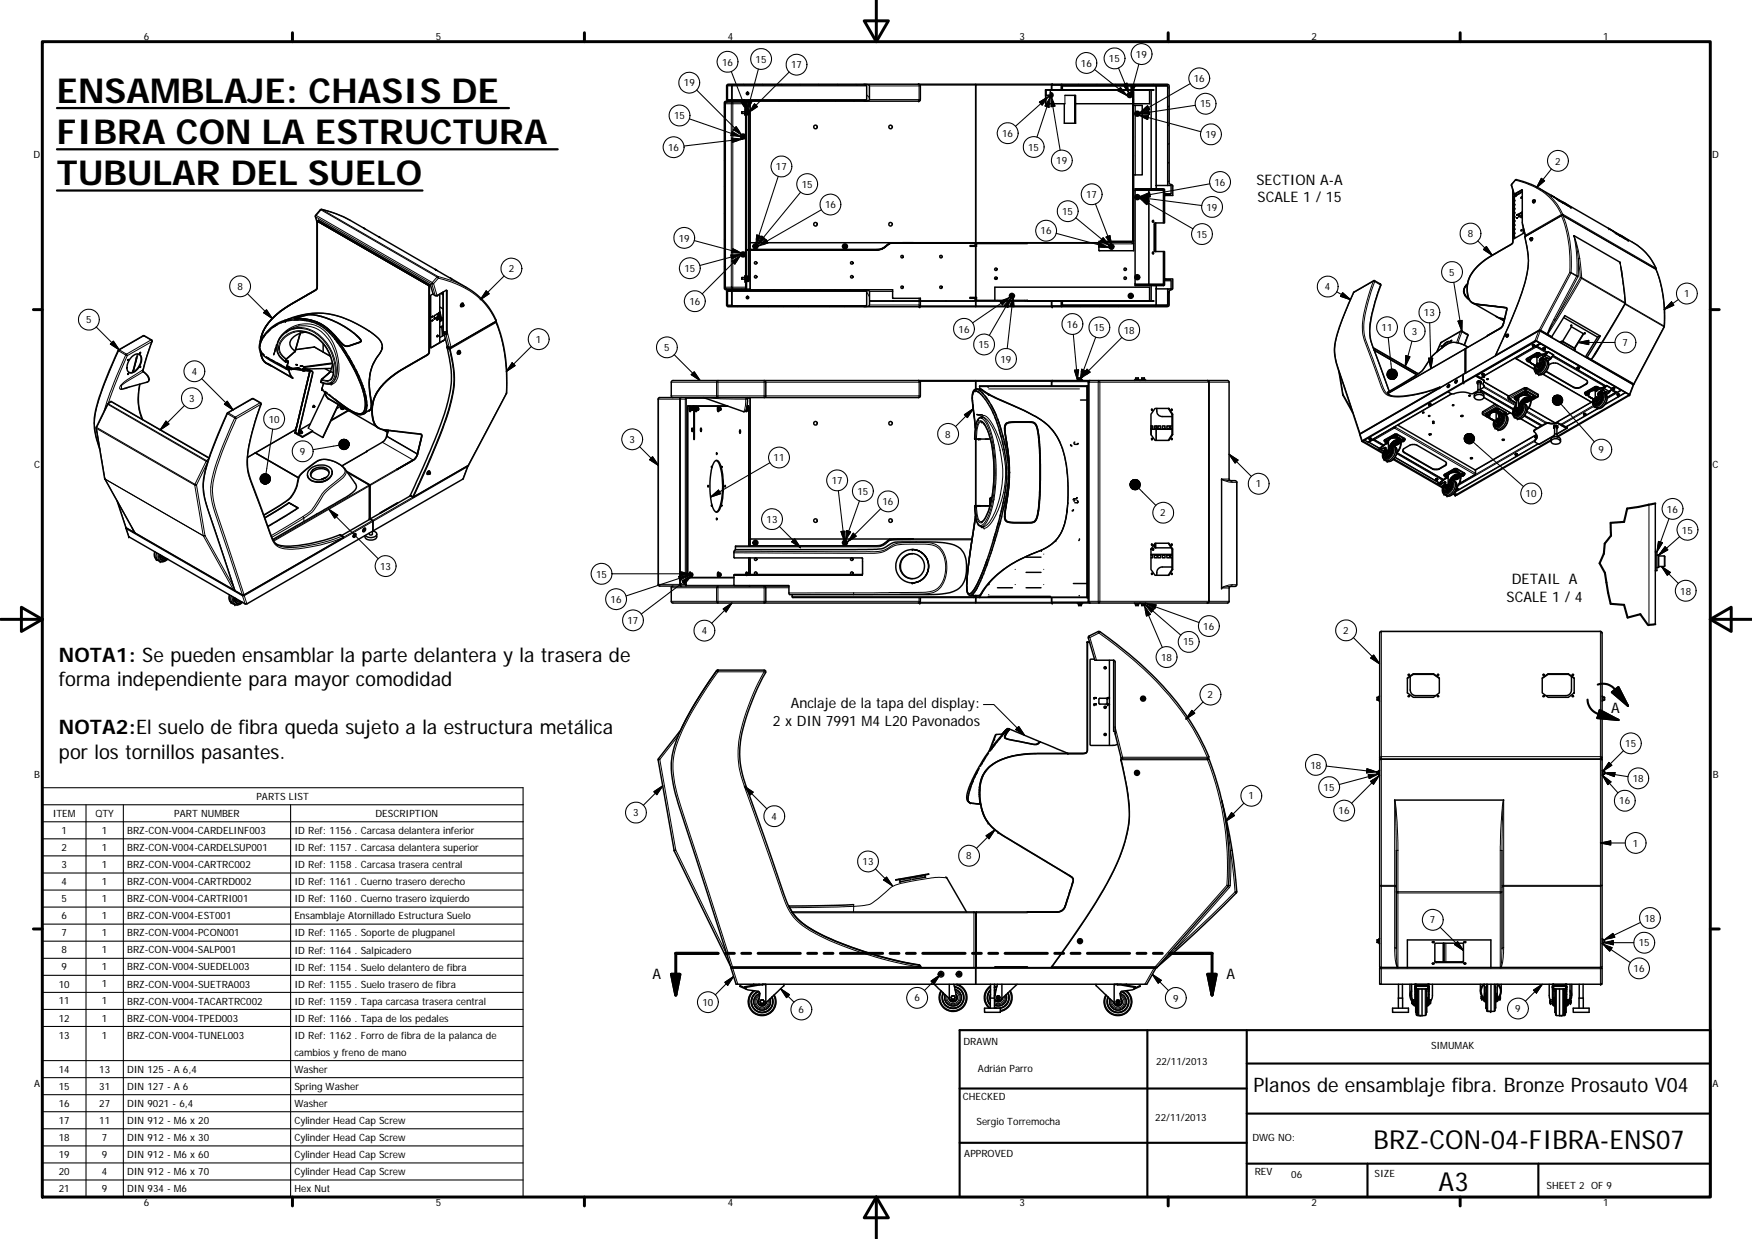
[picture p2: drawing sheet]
<svg xmlns="http://www.w3.org/2000/svg" width="420mm" height="297mm" viewBox="0 0 420 297" stroke-linecap="round" stroke-linejoin="round" font-family="sans-serif">
<defs><g id="words">
<g font-size="8.2">
<text x="13.7" y="24.6">ENSAMBLAJE: CHASIS DE</text>
<text x="13.7" y="34.5">FIBRA CON LA ESTRUCTURA</text>
<text x="13.7" y="44.3">TUBULAR DEL SUELO</text>
</g>
<g font-size="6.3">
<text x="329.4" y="275.4">BRZ-CON-04-FIBRA-ENS07</text>
<text x="345" y="285.6">A3</text>
</g>
<g font-size="4.8">
<text x="14.1" y="158.8">NOTA1: Se pueden ensamblar la parte delantera y la trasera de</text>
<text x="14.1" y="164.5">forma independiente para mayor comodidad</text>
<text x="14.1" y="176.1">NOTA2:El suelo de fibra queda sujeto a la estructura metálica</text>
<text x="14.1" y="181.9">por los tornillos pasantes.</text>
<text x="300.6" y="261.8">Planos de ensamblaje fibra. Bronze Prosauto V04</text>
</g>
<g font-size="3.5">
<text x="301.3" y="44.3">SECTION A-A</text>
<text x="301.6" y="48.5">SCALE 1 / 15</text>
<text x="362.5" y="140.1">DETAIL A</text>
<text x="361.3" y="144.3">SCALE 1 / 4</text>
<text x="386.4" y="171">A</text>
<text x="156.5" y="234.6">A</text>
<text x="294.2" y="234.6">A</text>
</g>
<g font-size="3.4">
<text x="185.3" y="173.9">2 x DIN 7991 M4 L20 Pavonados</text>
<text x="189.6" y="169.8">Anclaje de la tapa del display:</text>
</g>
<g font-size="2.4">
<text x="34.5" y="9.6">6</text>
<text x="104.5" y="9.6">5</text>
<text x="174.5" y="9.6">4</text>
<text x="244.5" y="9.6">3</text>
<text x="314.5" y="9.6">2</text>
<text x="384.5" y="9.6">1</text>
<text x="173.2" y="15.7">16</text>
<text x="181.2" y="15">15</text>
<text x="189.7" y="16.4">17</text>
<text x="259.2" y="16">16</text>
<text x="265.9" y="14.9">15</text>
<text x="272.4" y="13.9">19</text>
<text x="164" y="20.7">19</text>
<text x="286.3" y="19.7">16</text>
<text x="161.7" y="28.6">15</text>
<text x="287.8" y="25.8">15</text>
<text x="240.3" y="32.9">16</text>
<text x="289.1" y="33.1">19</text>
<text x="8.1" y="38">D</text>
<text x="160.2" y="36.2">16</text>
<text x="186.1" y="40.8">17</text>
<text x="246.6" y="36.2">15</text>
<text x="253.3" y="39.4">19</text>
<text x="372.9" y="39.5">2</text>
<text x="410.6" y="38">D</text>
<text x="192.3" y="45">15</text>
<text x="260.5" y="47.5">17</text>
<text x="291.3" y="44.5">16</text>
<text x="197.9" y="49.9">16</text>
<text x="254.7" y="51.5">15</text>
<text x="289.4" y="50.5">19</text>
<text x="162.8" y="57.9">19</text>
<text x="249.5" y="56.2">16</text>
<text x="286.9" y="57">15</text>
<text x="352" y="56.9">8</text>
<text x="122" y="65.3">2</text>
<text x="164.1" y="65.2">15</text>
<text x="56.9" y="69.5">8</text>
<text x="317.7" y="69.6">4</text>
<text x="347.5" y="66.1">5</text>
<text x="403.9" y="71.3">1</text>
<text x="20.7" y="77.5">5</text>
<text x="165.3" y="73.1">16</text>
<text x="341.5" y="75.8">13</text>
<text x="128.5" y="82.2">1</text>
<text x="229.9" y="79.7">16</text>
<text x="234.7" y="83.5">15</text>
<text x="255.9" y="78.6">16</text>
<text x="262.3" y="79.4">15</text>
<text x="269.5" y="80">18</text>
<text x="331.3" y="79.4">11</text>
<text x="338.6" y="80.3">3</text>
<text x="389.1" y="83">7</text>
<text x="46" y="89.9">4</text>
<text x="159.3" y="84.2">5</text>
<text x="239.9" y="87">19</text>
<text x="45.4" y="96.4">3</text>
<text x="64.4" y="101.3">10</text>
<text x="151" y="106.2">3</text>
<text x="226.7" y="104.9">8</text>
<text x="8.2" y="112.2">C</text>
<text x="71.9" y="109.1">9</text>
<text x="185.5" y="110.6">11</text>
<text x="383.3" y="108.7">9</text>
<text x="410.7" y="112.2">C</text>
<text x="199.5" y="116.1">17</text>
<text x="205.6" y="118.6">15</text>
<text x="301.2" y="116.9">1</text>
<text x="365.9" y="119.2">10</text>
<text x="183.8" y="125.4">13</text>
<text x="211.7" y="121.1">16</text>
<text x="278.3" y="123.8">2</text>
<text x="399.8" y="122.9">16</text>
<text x="403.4" y="127.9">15</text>
<text x="91.2" y="136.6">13</text>
<text x="143" y="138.5">15</text>
<text x="402.9" y="142.5">18</text>
<text x="146.4" y="144.5">16</text>
<text x="150.5" y="149.6">17</text>
<text x="168.3" y="152.1">4</text>
<text x="283.7" y="154.7">15</text>
<text x="288.6" y="151">16</text>
<text x="322.1" y="152">2</text>
<text x="278.4" y="158.4">18</text>
<text x="289.6" y="167.4">2</text>
<text x="389.8" y="179.1">15</text>
<text x="314.3" y="184.3">18</text>
<text x="8.2" y="186.5">B</text>
<text x="61.5" y="191.8">PARTS LIST</text>
<text x="299.4" y="191.7">1</text>
<text x="317.4" y="189.6">15</text>
<text x="391.6" y="187.5">18</text>
<text x="410.7" y="186.5">B</text>
<text x="12.6" y="195.8">ITEM</text>
<text x="22.9" y="195.9">QTY</text>
<text x="41.8" y="195.8">PART NUMBER</text>
<text x="90" y="195.9">DESCRIPTION</text>
<text x="151.9" y="195.7">3</text>
<text x="185" y="196.5">4</text>
<text x="321" y="195.2">16</text>
<text x="388.3" y="192.8">16</text>
<text x="14.7" y="199.9">1</text>
<text x="24.5" y="199.9">1</text>
<text x="30.5" y="199.9">BRZ-CON-V004-CARDELINF003</text>
<text x="70.6" y="200">ID Ref: 1156 . Carcasa delantera inferior</text>
<text x="391.6" y="203">1</text>
<text x="14.7" y="204">2</text>
<text x="14.7" y="208.1">3</text>
<text x="24.5" y="204">1</text>
<text x="24.5" y="208.1">1</text>
<text x="30.5" y="204">BRZ-CON-V004-CARDELSUP001</text>
<text x="30.5" y="208.1">BRZ-CON-V004-CARTRC002</text>
<text x="70.6" y="204">ID Ref: 1157 . Carcasa delantera superior</text>
<text x="70.6" y="208.2">ID Ref: 1158 . Carcasa trasera central</text>
<text x="206.9" y="207.4">13</text>
<text x="231.7" y="206">8</text>
<text x="14.7" y="212.2">4</text>
<text x="24.5" y="212.2">1</text>
<text x="30.5" y="212.2">BRZ-CON-V004-CARTRD002</text>
<text x="70.6" y="212.2">ID Ref: 1161 . Cuerno trasero derecho</text>
<text x="14.7" y="216.3">5</text>
<text x="14.7" y="220.4">6</text>
<text x="24.5" y="216.3">1</text>
<text x="24.5" y="220.4">1</text>
<text x="30.5" y="216.3">BRZ-CON-V004-CARTRI001</text>
<text x="30.5" y="220.4">BRZ-CON-V004-EST001</text>
<text x="70.6" y="216.3">ID Ref: 1160 . Cuerno trasero izquierdo</text>
<text x="70.6" y="220.4">Ensamblaje Atornillado Estructura Suelo</text>
<text x="342.9" y="221.4">7</text>
<text x="394.4" y="221">18</text>
<text x="14.7" y="224.5">7</text>
<text x="24.5" y="224.5">1</text>
<text x="30.5" y="224.5">BRZ-CON-V004-PCON001</text>
<text x="70.6" y="224.5">ID Ref: 1165 . Soporte de plugpanel</text>
<text x="393" y="226.9">15</text>
<text x="14.7" y="228.6">8</text>
<text x="14.7" y="232.7">9</text>
<text x="24.5" y="228.5">1</text>
<text x="24.5" y="232.6">1</text>
<text x="30.5" y="228.6">BRZ-CON-V004-SALP001</text>
<text x="30.5" y="232.7">BRZ-CON-V004-SUEDEL003</text>
<text x="70.6" y="228.6">ID Ref: 1164 . Salpicadero</text>
<text x="70.6" y="232.7">ID Ref: 1154 . Suelo delantero de fibra</text>
<text x="391.7" y="233">16</text>
<text x="14.1" y="236.7">10</text>
<text x="24.5" y="236.7">1</text>
<text x="30.5" y="236.7">BRZ-CON-V004-SUETRA003</text>
<text x="70.6" y="236.8">ID Ref: 1155 . Suelo trasero de fibra</text>
<text x="14.1" y="240.8">11</text>
<text x="14.1" y="244.9">12</text>
<text x="24.5" y="240.8">1</text>
<text x="24.5" y="244.9">1</text>
<text x="30.5" y="240.8">BRZ-CON-V004-TACARTRC002</text>
<text x="30.5" y="244.9">BRZ-CON-V004-TPED003</text>
<text x="70.6" y="240.9">ID Ref: 1159 . Tapa carcasa trasera central</text>
<text x="70.6" y="244.9">ID Ref: 1166 . Tapa de los pedales</text>
<text x="168.5" y="241.1">10</text>
<text x="191.5" y="242.9">6</text>
<text x="219.3" y="240.1">6</text>
<text x="281.3" y="240.1">9</text>
<text x="363.4" y="242.7">9</text>
<text x="14.1" y="249">13</text>
<text x="24.5" y="249">1</text>
<text x="30.5" y="249">BRZ-CON-V004-TUNEL003</text>
<text x="70.6" y="249">ID Ref: 1162 . Forro de fibra de la palanca de</text>
<text x="231.1" y="250.6">DRAWN</text>
<text x="343.2" y="251.5">SIMUMAK</text>
<text x="14.1" y="257.2">14</text>
<text x="23.8" y="257.2">13</text>
<text x="30.5" y="257.2">DIN 125 - A 6,4</text>
<text x="70.6" y="253.1">cambios y freno de mano</text>
<text x="70.6" y="257.2">Washer</text>
<text x="234.5" y="257.1">Adrián Parro</text>
<text x="277.3" y="255.3">22/11/2013</text>
<text x="8.2" y="260.7">A</text>
<text x="14.1" y="261.3">15</text>
<text x="23.8" y="261.3">31</text>
<text x="30.5" y="261.3">DIN 127 - A 6</text>
<text x="70.6" y="261.3">Spring Washer</text>
<text x="230.9" y="263.8">CHECKED</text>
<text x="410.7" y="260.7">A</text>
<text x="14.1" y="265.4">16</text>
<text x="14.1" y="269.4">17</text>
<text x="23.8" y="265.4">27</text>
<text x="23.8" y="269.4">11</text>
<text x="30.5" y="265.4">DIN 9021 - 6,4</text>
<text x="30.5" y="269.5">DIN 912 - M6 x 20</text>
<text x="70.6" y="265.4">Washer</text>
<text x="70.6" y="269.5">Cylinder Head Cap Screw</text>
<text x="234.2" y="269.8">Sergio Torremocha</text>
<text x="277" y="268.8">22/11/2013</text>
<text x="14.1" y="273.5">18</text>
<text x="24.5" y="273.5">7</text>
<text x="30.5" y="273.5">DIN 912 - M6 x 30</text>
<text x="70.6" y="273.6">Cylinder Head Cap Screw</text>
<text x="300.3" y="273.6">DWG NO:</text>
<text x="14.1" y="277.6">19</text>
<text x="14.1" y="281.7">20</text>
<text x="24.5" y="277.6">9</text>
<text x="24.5" y="281.7">4</text>
<text x="30.5" y="277.6">DIN 912 - M6 x 60</text>
<text x="30.5" y="281.7">DIN 912 - M6 x 70</text>
<text x="70.6" y="277.7">Cylinder Head Cap Screw</text>
<text x="70.6" y="281.7">Cylinder Head Cap Screw</text>
<text x="231.3" y="277.4">APPROVED</text>
<text x="300.9" y="281.8">REV</text>
<text x="14.1" y="285.8">21</text>
<text x="24.5" y="285.8">9</text>
<text x="30.5" y="285.8">DIN 934 - M6</text>
<text x="70.6" y="285.8">Hex Nut</text>
<text x="309.7" y="282.5">06</text>
<text x="329.6" y="282.2">SIZE</text>
<text x="370.9" y="285.1">SHEET 2 OF 9</text>
<text x="34.5" y="289.1">6</text>
<text x="104.5" y="289.1">5</text>
<text x="174.5" y="289.1">4</text>
<text x="244.5" y="289.1">3</text>
<text x="314.5" y="289.1">2</text>
<text x="384.5" y="289.1">1</text>
</g>
</g></defs>
<g fill="none" stroke="#000" stroke-width=".24">
<path d="M173.9 24.9h1.5M173.9 25.3l-.2 .4M173.9 31.7l-.2 .3M173.9 38l-.2 .4M174.3 20.6l.2 .2M174.5 20.6h1.1v3.3h-1.1M174.5 24.3l-.1 .2M175.4 24.9v44.1l.3 .3a.29 .29 0 0 0 0-.4 .29 .29 0 0 0-.3 0h-1.5M175.5 24.5h.2a.23 .23 0 0 1 0 .3 .23 .23 0 0 1-.3-.1zM177.7 24.1l.2 .2M178.2 24.3l-.1 .2M178.3 20.2l.3 .2"/>
<path d="M178.8 24.9h-3.1v44h3.1M178.8 27.2l-.2 .4M178.8 27.3h.1M178.9 26.6h-.1M179 24.5h.9M179 38.2l-.2 .1M179 34.5l-.2 .1M179 30.8l-.2 .2M179.5 26.7v.6M179.6 26.7v.6zM179.6 26.7h.1M179.7 24.3l.2 .2v35.4"/>
<path d="M182.2 24.1l.2 .2M182.8 20.2l.2 .2M186.7 24.1l.2 .2M187.3 20.2l.2 .2M191.2 24.1l.2 .2M191.8 20.2l.2 .2M195.7 24.1l.2 .2M196.3 20.2l.2 .2M200.2 24.1l.2 .2M200.8 20.2l.2 .2M204.7 24.1l.2 .2M205.3 20.2l.2 .2"/>
<path d="M207.8 20.6h-32.2v-.2l-.2 .2v3.3l.2 .2v-.2h32.2M207.8 22.8l.7 .6M208.5 23.9h12.2M208.5 20.6h12.2M220.2 24.3h.1M220.2 20.2h.1M220.3 20.2v4.1M220.3 24.3h.1M220.3 20.2l.4 .4M220.7 20.4h31.5M220.7 23.9l-.4 .4M220.7 20.6v3.3"/>
<path d="M250.8 21.6h.1M250.9 21.6v1.3M251.9 22.5a.29 .29 0 0 1 .3 .2 .29 .29 0 0 1-.2 .4 .29 .29 0 0 1-.3-.2M252.2 20.4h.1M252.2 20.4v1.1M252.2 20.3l.1-.1-.1 1.4M252.2 20.3h2.3M252.2 20.3v.1M252.3 20.5h2.2M254.8 20.7h22.4M255.4 22.9v2M257.9 25.4l-.1 .1"/>
<path d="M258.6 20.2l-.2 .3M258.7 21.5l-.2 .1M263.1 20.2l-.2 .3M265 21.5l-.1 .1M267.6 20.2l-.3 .3M271.4 21.5l-.2 .1M271.7 37.2l.2 .2M271.7 32.7l.2 .2M271.7 28.2l.2 .2M271.7 23.7l.2 .2M272.1 20.2l-.3 .3M272.3 25.3v1.6"/>
<path d="M272.3 27.6v14.3M276.6 20.2l-.3 .3M277.2 20.7h.1M277.2 20.7v-.2l.1 .2M277.2 20.7v23.8M277.3 20.7l.1 24.6M277.3 20.7h2.7M280.4 38.9l-.4 .3M280.4 34.4l-.4 .3M280.4 29.9l-.4 .3M280.4 25.4l-.4 .4M280.4 20.9l-.4 .4"/>
<path d="M75.7 51.6h.1l-.2 .3M76.1 53h.1M76.1 53.2l-.4-1.2 27.9 16.1M76.1 53.1v16l-.5 .6-5.6 3.2a15.4 15.4 0 0 0-7.1 7.4l-.4 1.4M76.8 50.3h.2a23.2 23.2 0 0 1 7 2.6M77 50.3l27.8 16.1-1.1 1.3-27.9-16.1zM77.1 50.2l27.9 16.1M173.9 44.4l-.2 .3M173.9 50.7l-.2 .4M173.9 57.1l-.2 .3M179 56.5l-.2 .1M179 52.8l-.2 .2"/>
<path d="M179 49.2l-.2 .1M179 45.5l-.2 .1M179 41.8l-.2 .2M179.9 59.9v9.4l-.2 .2M180.2 59.9h.1M186.5 59.9h.1M192.9 59.9h.1M199.2 59.9h.1M205.6 59.9h.1M211.5 59.6l.1 .1M213.4 58.2l-1.4 1a2.54 2.54 0 0 1-1.9 .5h-30.2M215.5 58.3h.1"/>
<path d="M221.7 58.2l.1 .1M228.1 58.2l.1 .1M234.4 58.2l.4 .2M240.8 58.2l.3 .2M263.5 58.5h8M265.4 57.8l.2 .3M269.9 57.8l.2 .3M271.5 58.1v.4l.4-.1M271.7 55.1l.2 .3M271.7 50.7l.2 .1M271.7 46.1l.2 .3M271.7 41.7l.2 .2"/>
<path d="M272.2 45.7h3.3v22.4M275.5 45.5l.1 .2zM275.6 45.7h3.4M275.6 45.7v22.4h3.4M276.8 60h.1M276.8 53.8h.1M277 53.6v6.5M277.2 44.5v.8M278.5 45.3l-.2 .2M279.3 48.9l-.3 .3M279.3 53.4h.1M279.3 46.4h1.5"/>
<path d="M280.4 43.3l-.4 .4M362.5 44.2l-.1 .2M363.1 47.2h.1M363.1 57.1h.1M363.2 47.1h.1M363.4 43.2a15.2 15.2 0 0 1 9.9 6.2l1.1 2M363.4 43.1v.1M363.4 43.2l-.9 1 .7 2.3M363.7 43.1l-.3 .1M364.2 51.4l.1 .1M364.2 51.9h.1M364.3 51.3h.1"/>
<path d="M364.8 47.5h.1M364.9 47.4h.1M364.9 45.6h.1M365 50.9h.1M365.1 53.3l.7 3.3M365.7 56.7v.1M365.7 56.8a19.9 19.9 0 0 1-.8 13.4l-2.9 7.5-3.3 7.4M365.7 56.7h.1M367.1 57.1l-.1 .3zM367.1 57.1l-.1 .3M367.6 48h.2l-.2 .3zM367.8 48l-.2 .3"/>
<path d="M369.2 45.2a12.9 12.9 0 0 1 5.6 6.2h-.4M373.7 48h.1M374.4 51.4l-8.6 5 .1 .2M374.4 51.4l.1 .2M374.5 51.7a32.7 32.7 0 0 1 2 13.6l.3 .1M374.5 51.7l-8.8 5.1M374.5 51.7h.3M374.7 48.5h.1M374.7 51.6l.1-.2 22.3 12.8-.1 .3M374.8 51.7l22.3 12.8M374.8 51.7a31.2 31.2 0 0 1 2 13.6M376.7 49.7h.1"/>
<path d="M377.5 56.5l1 3.4 .4 2.1M377.5 56.5a26.9 26.9 0 0 1 1 9.6M377.5 56.5a36.1 36.1 0 0 1 .7 9.6l-1.4-.8M387.5 55.9h.1M388.4 56.4h.1M390.5 57.7h.1M391.5 58.1a13.6 13.6 0 0 1 5.6 6.2M64.1 79.7l.7-.7-.8 .8M65.8 78.2l.5-.2-.7 .4M66.5 77.8l-.2 .1M68.3 77.1h-.2M68.7 79.5a6.7 6.7 0 0 1 8.6 1.5 10.8 10.8 0 0 1 3.1 9.7l-.3 .6-.7 .6"/>
<path d="M69 79.3a7.1 7.1 0 0 1 10.2 2.8 10.9 10.9 0 0 1 1.2 8.8l-.8 .9M69.5 76.4a19.2 19.2 0 0 1 17.1 1.8l2.6 1.7a4.6 4.6 0 0 1 2.5 3.3 6.2 6.2 0 0 1-1.7 3 13.7 13.7 0 0 0-1.2 9l.1 1.2a2.77 2.77 0 0 1-.3 1.9M71 78.8l-.7 .1M71.7 77.8h.1M72 79.9h.1M72.6 79.5a4.8 4.8 0 0 0-5.6 4 3.5 3.5 0 0 0 1.7 2.6M77.1 75.9h.1M77.1 77.8h.1M84.8 79.8v.1M103.6 68.1l.8 2.8M104.1 76.4l.2 .1M104.8 66.4l.3 .3"/>
<path d="M105 75.9l.1 .1M105 66.3l.1 .4M105 66.3l-.2 .1M105 66.3a24.9 24.9 0 0 1 6.9 2.6M105.1 75.2h.1M105.1 75.8h.1M105.1 66.7a19.5 19.5 0 0 1 12 7.2l1.8 3.1M105.1 66.7l-1.1 1.3 .8 2.9M105.8 78.3v.1M107.1 69.7h.1M107.2 79.3l.9 3.9h-.4l-.7-3M111.1 73.1l.1 .2-.3 .1z"/>
<path d="M111.2 73l-.2 .2-.1 .3M118.8 77.2l-10.9 6.3v.1M118.9 77.1v.2l.1-.2M118.9 77l-10.8 6.3M118.9 77v.1M119 76.8l-.1 .2M173.9 63.4l-.2 .4M174.2 69.2l-.1 .3M174.5 73.1h.9M174.5 69.9h.9l.2-.2v.2h32.2M174.5 69.5l.1 .2M175.4 73.1l.2 .2"/>
<path d="M175.4 73.1v-3.2h.2v3.4M175.7 73.3h32M176.8 73.3l.1 .2M177.9 69.3l-.1 .2M178.2 69.5l.1 .2M178.8 66.2l-.2 .3M178.9 67.2h-.1M178.9 67.5l-.1 .2M179 69.3h.9M179 63.8l-.2 .1M179 60.2l-.2 .1M179.5 66.5l.1 .5z"/>
<path d="M179.5 66.4v.7M179.6 67.1h.1M180.4 73.3l.2 .2M181.9 69.5l.1 .2M184.1 73.3l.1 .2M185.5 69.5l.1 .2M187.8 73.3l.1 .2M189.2 69.5l.1 .2M191.4 73.3l.1 .2M192.9 69.5l.1 .2M195.1 73.3l.1 .2M196.5 69.5l.1 .2"/>
<path d="M198.8 73.3l.1 .2M200.2 69.5l.1 .2M202.4 73.3l.2 .2M203.8 69.5l.2 .2M206.1 73.3l.1 .2M207.5 69.5l.2 .2M207.8 70l.7 1.2M208.5 73.1h11.9M208.5 69.9h5.6M214.1 72.1l.1 .1M220.4 71.5v.6M220.4 72.2v.9"/>
<path d="M220.4 73.1l.3 .2-.1 .2M220.4 73.1l.2 .4M220.4 72.1l.2 .1M220.5 73.5h.1M220.7 73.3h31.5M220.7 73.3h.1M220.7 71.5v.6M220.7 72.2v1.1M226.8 72.1l.1 .1M233.1 72.1l.2 .1M239.3 72l.3 .2M245.6 72l.4 .2"/>
<path d="M249.4 72.1v.1M252.2 72.2v1.2M252.2 73.3h.1M252.3 73.3h2.2M252.3 72.2v1.3l2.2-.1M253.1 72.1v.1M254.8 73.1h22.4M255 73.3l-.3 .2M256.7 72.1l.1 .1M259.4 73.3l-.2 .2M260.4 72.1v.1M264 73.3l-.3 .2"/>
<path d="M264 72.1l.1 .1M267.7 72.1l.1 .1M268.4 73.3l-.2 .2M271.4 72.1l.1 .1M272.2 68.1h3.3M272.9 73.3l-.2 .2M275 72.1l.1 .1M275.5 68.1h.1l-.1 .2zM277.2 73.1h2.8M277.2 69.3v3.8M277.2 68.5v.8M277.4 68.5l-.1 4.6-.1 .2v-.2"/>
<path d="M277.4 73.3l-.3 .2M277.9 68.3l-.2 .2M279.3 66.9l-.3 .3M279.3 62.4l-.3 .3M279.3 67.3h1.5M280.4 70.3l-.4 .3M324.6 70.1h.1M324.7 70.1l-2.3 5.1-1.1 3.3a12.8 12.8 0 0 0-.1 10.6l5 14.8-.1 .2M324.7 70v.1M329.4 67.4l-4.7 2.7M329.4 67.4a33.8 33.8 0 0 0-2.7 11.9l.6 2.5 3.9 10.8a3.2 3.2 0 0 0 3.7 2.6 29.5 29.5 0 0 0 10.1-2.2l-18.8 10.9v.2M329.4 67.4l.3 .1"/>
<path d="M329.4 67.3v.1M329.7 67.3h.1M329.7 67.5l1.4 .9M329.7 67.5a30 30 0 0 0-2.6 12l.4 2.1 4.2 11.3 .5 1 .7 .7M329.7 67.3v.2M331 68.1a50.4 50.4 0 0 0-2.5 10.8v1.7l.4 1.5 4.3 11.8M350.3 79.5l-4.7 2.7M350.3 79.5l-1 2.6M350.3 79.5l.3 .1M350.3 79.4v.1M350.6 79.4v.2M350.6 79.6l-.9 2.6"/>
<path d="M350.6 79.6l1.4 .8M351.1 69.7h.1M351.1 69.8h.1M351.3 70.5h.1M351.3 70.7h.1M351.5 68.5h.1M351.6 68.5h.1M369 79.3h.3M369.2 79.1l-10.5 6M369.2 79.1v.1M369.2 79.1l.2 .1M369.2 79.2h.1"/>
<path d="M369.2 79.2h.2M369.4 79.2l1.7 1M376.8 65.4l1.3 .8 .1-.1h.3l-.1 .3M376.8 65.4l-7.3 13.7 1.6 1.1M376.8 65.3v.1M376.8 65.3h-.3l-7.3 13.8M378.4 66.4l-.3-.2-5.5 10.4M378.9 62l.4 4.6M378.9 62h-.4l.5 4.6-6.1 10.2 5.5-10.4M379.3 66.7l-8.1 13.4M379.3 66.7l10.4 6-8.1 13.5M379.3 66.6l10.4 6-.4-4.5"/>
<path d="M379.3 66.6h-.3l.3 .1M379.3 66.6v.1M388.5 62.9l.6 3.9M388.5 62.9l.8 5.1M388.5 62.9l.3 1.8M389.7 72.9l9.3 5.4M389.8 72.8l9.3 5.4M397.1 64.5l.1 .1M397.1 64.5a31.3 31.3 0 0 1 2 13.7M399 78.3l.1 .1M399 78.3l-7.2 13.7-10.1-5.8M399.1 78.2v.1"/>
<path d="M399.1 78.2l-.1 .1M25.8 96.9l.1 .1M25.9 96.8h.1l-.1 .2M25.9 97l23.5 13.6-2.7 5.5-23.5-13.6zM26.7 96.3h-.2M28.3 84l.1 .1M28.4 84.1l2.1 1.2M28.4 84.1l-4.1 10.1a19.7 19.7 0 0 0-1.6 8.4l.3 1.9 .9 2.9M28.5 83.9h.1l-.2 .2M28.6 83.9l5.9-3.4 1.7 1-5.9 3.4zM29 92.4l.1 .1M29 92.4a.52 .52 0 0 0-.3 .5 .52 .52 0 0 0 .3 .4"/>
<path d="M29.1 92.5v.7M29.1 93.2l-.1 .1M29.9 93.1l-.8 .1M30.5 85.3l-3 7.1-1.6 4.3M30.5 85.3l-.2-.4-2.3 5.2-1.7 4.2-1.3 4.2M31 92.8l-1 .4-1 .1M32.9 84.9l-.2 .9M33.2 84.9l-1.2 4.3M33.5 92.1l-.4 3a12.2 12.2 0 0 0 .9 5.4M34.1 88.8l.3 .3M34.1 88.8l-3.9 2.4-1.2 1.2M34.2 88.8l.2 .3"/>
<path d="M34.2 88.8h-.1M34.2 88.8h.1M34.3 80.5h.2M34.6 80.5h-.1M35.2 91.6a.95 .95 0 0 0 .1-1.5l-1-.9-5.2 3.3M36.4 81.5h-.2l.2 .4M36.4 81.9l-.9 2.6-1.3 4.3M36.4 81.9l-5.9 3.4M36.5 81.9h-.1M54.5 99.1v.1M54.5 99.2l1.8 1-3.7 8.9a20.5 20.5 0 0 0-2 9.5l.3 2 .7 2.4 6.5 19.6M54.5 99.2l-4.2 10.5a16.1 16.1 0 0 0-1.1 9.9l7.2 22-.2-.1"/>
<path d="M54.6 99h.1l-.2 .2M54.7 99l5.9-3.4 1.7 1-5.9 3.4zM56.4 100l.3 .4-.4-.2zM60.8 95.6h-.3M62.3 82.8v.3M62.4 83.7l.2 .5zM62.5 96.6h-.2l.2 .3M62.5 96.9a42 42 0 0 0-3.3 14.5l.1 .4a10.8 10.8 0 0 0 .9 3.8l4.7 12.8a4 4 0 0 0 4.6 3.3 39.2 39.2 0 0 0 12.7-2.8l-23.7 13.7 .1 .2M62.5 96.9h.1M62.5 84.5a3.3 3.3 0 0 0 1.5 2.6M62.5 96.9l-5.8 3.5M63.3 85.1l-.3-.3 .4 .4"/>
<path d="M63.4 80.6l.1-.2-.4 .5M63.5 86.8h.1M63.9 85.6h.1M64.1 85.7l.2 .1M65.5 86.5l.1 .1M66.7 81.9a7.1 7.1 0 0 1 6.7-4.3 7.1 7.1 0 0 1 6.5 4.6 12.4 12.4 0 0 1 .9 8.8 1.61 1.61 0 0 1-2.1 1.1M68.5 86.7h.1M68.5 88.1l.2 .1M68.6 86.2a3.1 3.1 0 0 1-1.7-3.7 5.6 5.6 0 0 1 8.5-2.1 9.6 9.6 0 0 1 4.3 10.2l-.1 .1a1.77 1.77 0 0 1-2.5 .4M68.6 86.4l.3 .2M68.6 86.7a3.7 3.7 0 0 1-2-4.4 5.7 5.7 0 0 1 8.2-2.9 10.2 10.2 0 0 1 5.3 11.3 1.81 1.81 0 0 1-2.7 1l-.4-.2M68.6 86.7v.1"/>
<path d="M68.7 88.2h.1M68.7 88.1l.4 .3M68.8 86.6l.3 .2M68.9 86.6h.1M69.1 86.8h.1M69.1 88.4h.1M69.2 88.4h.1M69.8 88.3l.1 .1M69.9 88.3v.1M70.2 88.3v.2M70.8 84.2h.1M70.9 83.8l4.5-.6 3.8 2.2"/>
<path d="M71.4 88.2v.1M71.7 88.2v.2M72.5 88.4v.1M72.7 88.8l-.1 .1M72.8 87.9v.1M72.9 88.4l-.1 .1M72.9 88.8v.2M73.1 88.4l-.1 .2M73.2 88.5l-.1 .1M73.6 88.5l.6 .1M73.8 88.7v.1M74.3 89l-3.4 14.7 .6 .3"/>
<path d="M77 91.5h.1M77 91.5l.1 .2M77.1 91.1l-.1 .4M77.1 91.1h.1M77.2 93.3v.2M77.2 90.9l-.1 .2M77.2 93.3h.1M77.2 93.5h.1M77.6 91.9l-.3 1.1M77.9 94l.4 1 .4 .5M78.3 90l-1.1 .9M78.6 91.4h.1"/>
<path d="M78.7 91.9h.1M78.7 95.6h.1M79.3 89.1l-1 .9M79.4 92.1h.1M79.5 90.7a1.64 1.64 0 0 1-2.3 .2M80.2 81.2h.1M80.4 80.9h.1M81.9 97.5l.4 .2M81.9 97.5l.3 .1M83.9 86h.1M84.1 86.4h.1M84.4 86.8h.1"/>
<path d="M84.7 87.5h.1M86.7 91.8h.1M87 92.5h.1M87.2 93.2h.1M87.6 98.8h.1M87.7 98.7h.1M87.7 95h.1M87.8 95.3h.1M87.9 96h.1M87.9 96.9h.1M88 97h.1M88 97.2h.1"/>
<path d="M88.6 90.8h.1M89.7 86.9h.1M91.7 83.1l-.1 .7a21 21 0 0 0-2.8 5.7 25.4 25.4 0 0 0 .3 7.3v.9l-.4 .7M103.4 83.4h.1M106.2 81.7v.1M107.2 83.3l.6 .4M107.2 83.2l.7 .3-.7-.3 .6 .4M107.2 83l.6 .3M107.3 83.5l.5 .4M107.8 83.7l.3 1.6a21.7 21.7 0 0 1-.7 13.3 179.8 179.8 0 0 1-8.4 20.4M107.8 83.6h.1M107.8 83.6v.1"/>
<path d="M107.9 83.6h.1M107.9 83.7a22.7 22.7 0 0 1-.2 14.4l-3 8.2-5.5 12.8M110.4 84.4l-.2 .1-.1 .3M121.4 94.4a40.2 40.2 0 0 0-2.5-17.1l-10.9 6.4a23.9 23.9 0 0 1-.6 15.6l-1.6 4.7-2.4 5.8-4.3 9.3M121.5 94.2l-9.2 17.3M157.9 95.7h5.1v44.4h-5.1zM158.2 95.3l-.4 .4M161 91.6h10.8M163.2 95.7h1.1v44.4h-1.1zM163.2 95.3v.4h-.2zM164.6 95.7v44.4M164.9 97.8h.1"/>
<path d="M166 97.7v.7M166 97.8v.5zM166.4 97.6h.1M167.4 97.8l.1 .5zM167.4 97.7v.7M169.3 95.3l.1 .1M169.4 95.4l3.4 .2 6 .1-.1 2.2-.4 .8M169.4 95.4l-.1 .1h-4.6M171.8 91.6v3.4l.4 .3a.28 .28 0 0 0-.1-.3 .28 .28 0 0 0-.3-.1h-10.8M172 91.3l.2-.1a.28 .28 0 0 1-.1 .3 .28 .28 0 0 1-.3 .1zM172.8 97.8v.5zM172.8 97.7v.7"/>
<path d="M178.8 95.3v.4h.2M179.1 95.3l-.1 .4 .3-.4M179.3 95.5h.6M179.5 97.7v.7M179.6 97.8v.5zM179.6 97.7h.1M179.7 95.3l.2 .2v35.4M183.2 91.6h-11v3.3h11M183.2 94.9v.4M183.2 91.6h.4M183.2 91.2v.4M183.2 91.6v3.3"/>
<path d="M183.2 94.9h.4M183.6 94.9h.1M183.6 91.6h.1M183.7 91.6h36.7M183.7 94.9h36.7M220.2 91.2h.1M220.3 91.2l.1 .4M220.3 91.2l.4 .4M220.4 94.9h.3M220.4 94.9l-.2 .4M220.4 91.6v3.3M220.4 91.6h.3"/>
<path d="M220.7 91.4h31.5M220.7 94.9l-.4 .4M220.7 91.6v3.3M233.2 96v-.6v.7M233.3 97v.2M233.4 97.4v.3M233.4 94.1l-.2 .5zM233.6 99.8l.1 .2M233.7 93.7l-.1 .1M234.9 93.3l1.8 1.2 2.5 1.2a72.3 72.3 0 0 1 11.1 5.5 16.2 16.2 0 0 1 5.6 11.6l.2 2.9v4l-.3 3-.4 2.4a9.1 9.1 0 0 1-6 6.9 28.9 28.9 0 0 0-12.1 7.5l-2.5 3.3M235.1 93.1l.3 .2a22.2 22.2 0 0 0 6.2 3.3 35.7 35.7 0 0 1 9.9 5.6 13 13 0 0 1 2.6 3.7M235.3 100a.95 .95 0 0 1 1.6 .2 22.3 22.3 0 0 1 .3 25.8 1 1 0 0 1-1.8 .2"/>
<path d="M235.4 100h.1M235.4 100a3.4 3.4 0 0 1 1.9 2.5 36.4 36.4 0 0 1 0 21.2l-1 1.9-.5 .5-.4 .1M235.5 100a4.6 4.6 0 0 1 2.8 3 24.1 24.1 0 0 1-1 22.2l-1 .9-.5 .2M235.8 99.6h.1M236.7 95.5h.1M237.1 93.2h21.8M238.2 98h.1M252.2 91.4v1.2M252.2 91.3l.1-.1v1.4M252.2 91.3h8.9M252.2 91.3v.1M252.3 91.5h8.7"/>
<path d="M258.7 90.7h.6M258.9 91h.1M261.2 91.6h2.2v52.6h-2.2zM261.4 91.2l-.2 .4h-.2M272.3 90.7h.7M272.6 91h.1M273.8 90.7h.7M274.1 91h.1M289.5 91.2l.4 .4h-26.5v-.2l.2-.2 .2 .4v52.6M289.6 91.2h.1M289.6 91.2l.4 .4-.1 52.6 .1-52.6h4.8M321.3 89.6l.8 4.9 2.1 3.8"/>
<path d="M322 94.7l.1-.2v.3M329.3 83.4l10.8 6.2M339.4 90.1l-6.6 4M342.7 97.2l.2-.2 .2 .2M345.2 92.9v.1M345.2 92.8v.1M345.3 92.8l-.1 .1M345.4 92.9l-.1 .1M345.5 82.2h.1M345.6 82.2l-1 2.1M345.6 82.1v.1M348.1 94.4l-20.1 11.6"/>
<path d="M350.7 99.6v.1M351.3 89.6v-5.9l-18.5 10.7M351.3 83.7h.2M351.6 83.5l-.1 .1M351.9 80.2l.1 .2M352 80.4v.1M352 80.4l-.9 2.3M352 83.2a4.8 4.8 0 0 0-4.9-.6l-2.7 2a9.8 9.8 0 0 0-2.9 3.7l-.7 .8-1.5 1.1v.4M353.8 94l.2 .2M354.4 91.9l.3-.1 .3 .1M355 93.4l8 4.6M355 93.7l7.9 4.6"/>
<path d="M355.4 89.7l.5 .1M355.5 89.9h.3M355.6 99.2l-.1 .1M355.8 91.1v.1M355.8 92.9l7.6 4.4M355.8 92.4v.1M355.8 95.2l7 4.1M355.9 91.6l5.8 3.3M355.9 92.6l7.7 4.5M356.4 99.2v.1M356.6 99.8l.3-.1a.19 .19 0 0 1-.1 .3 .19 .19 0 0 1-.2-.2zM356.7 80.6l-5.2 3v5.8"/>
<path d="M356.8 100l.4 .2M357.9 98.6l.8-.1a1.34 1.34 0 0 0-1.5 .8M358.6 85.1h.1M358.7 85.1v.2M358.7 97.9v.1M358.7 98.5l.3-.2 .3 .2M358.8 98.4h.4a.2 .2 0 0 1-.2 .3 .2 .2 0 0 1-.2-.2zM358.9 98.8a1.47 1.47 0 0 0-1.7 .9M358.9 97.1l-3.4 2M359.3 98.5l.2 .1M359.3 97.3l-3.6 2.1 .8 .4 .2-.2 .3 .2M359.3 98.5l.9 .6"/>
<path d="M359.4 97.9v.1M359.4 98.9l.5 .2M359.4 99.7a.7 .7 0 0 1 .8 .3 .7 .7 0 0 1 0 .8 1.05 1.05 0 0 1-1.6 .9v-.8M359.4 99.4a.84 .84 0 0 1 1.1-.1 .84 .84 0 0 1 .3 1 2.26 2.26 0 0 1-2.2 2.2 1.35 1.35 0 0 1-.3-1.7M359.4 99.6a.77 .77 0 0 1 1 .2 .77 .77 0 0 1 0 1 1.51 1.51 0 0 1-1.8 1.3l-.3-.5 .1-.7M360 99.8h-.5M360.1 99.9l-.6 .2M360.2 99.5a1.85 1.85 0 0 1-1.4 2.7h-.1M360.5 99.2a2.15 2.15 0 0 1-.7 3.1l-.4 .3h-.8M361.1 98.9v.1M361.2 80.2l.2 .1-.3 .2zM361.2 99.6a2.38 2.38 0 0 1-1.8 3.5l-.1-.1"/>
<path d="M361.4 80.2v.2l-.2 .1M361.8 95.4l.1 .1M362 95.5h-.1M362.1 98.9l-1 .6M363.3 95.2v.1M363.4 98l-.2 .8 .2 .4M363.4 95.8l.3-.2 .3 .2M363.5 98.5l.1 .8M363.5 97.8l.1-.1a.21 .21 0 0 1 .1 .3 .21 .21 0 0 1-.3 .1zM363.5 85.8v.1M363.6 95.7h.3v.2h-.4zM363.7 98.5h.1"/>
<path d="M363.7 98.7l.1 .6M363.8 98.8l.2 .4M363.8 98.4h.1M363.9 97.8v.4l-.2 .1M364.2 95.7a1.72 1.72 0 0 1 2.9 0M364.4 97.7h.5M364.5 96.8a1.11 1.11 0 0 1 .2 1.9 1.08 1.08 0 0 1-1.6 .6 1.97 1.97 0 0 1 .4-1.9M364.6 97.8a.73 .73 0 0 1-.7 1.1M364.6 96.5a.99 .99 0 0 1 .7 1.7 2.03 2.03 0 0 1-2.1 1.6 1.9 1.9 0 0 1 .4-2.6M364.7 97.2l-.3-.2a.88 .88 0 0 1 .2 1.6 .88 .88 0 0 1-1.4 .4v-.6l.3-.7M364.8 97.3l-.5 .1M364.8 96.3h.1"/>
<path d="M364.8 96.9a1.78 1.78 0 0 1-1.5 2.6M364.9 97.5l-.6 .1M365.1 96.5a2.05 2.05 0 0 1-.4 3l-.9 .6-.6-.1M365.2 95.8v.2M365.5 95.6v.5M365.5 99.8l4.1 2.3M365.6 93.9v.1M365.6 99.6l4.2 2.4M365.7 94.5l.5-.1a1.36 1.36 0 0 1 1 .9M365.7 94.5l-.9 .1M365.7 94.5a1.43 1.43 0 0 0-1.6 .8M365.7 93h.1"/>
<path d="M365.7 94.5l.4-.1a.19 .19 0 0 1-.2 .3 .19 .19 0 0 1-.2-.2zM365.8 93.2l-3.9 2.2M365.8 95.6v.5M365.9 97a2.32 2.32 0 0 1-.9 3.2l-.7 .3-.4-.1M365.9 93.2l3 1.6M366 93h-.1M366.1 95.8v.2M366.1 98.8l4.6 2.7M366.2 98.6l4.6 2.7M366.2 86h.1M366.2 94.5l.3 .1M366.3 93.9v.1"/>
<path d="M366.3 86.6l.2-.2 .3 .2M366.6 97.8l6.3 3.6M366.9 95.7l-.1 .2M367 95.9l-.5 .4M367.1 96l1.6-.9-2.8-1.6-3.8 2.2 1.6 .9M367.4 95.5l.2-.2 .3 .2M367.5 95.4h.3v.2h-.3zM367.5 82.7l.5 .1M367.6 82.9h.3M368 94.9v.1M368.1 81.7l.9-2.3-42.8 24.7M368.4 87.7v.6l.2 .3"/>
<path d="M368.5 84.6v.1M368.5 81.8l-14.4 8.3M368.5 81.7l.9-2.3 22.3 13M368.5 85.2a1.33 1.33 0 0 0-1.5 .9M368.5 82.9h.1M368.5 83l2.7 1.5M368.7 87.9l.1 .8M368.7 85.6a1.51 1.51 0 0 0-1.7 .8M368.8 95h.1M368.9 88.1l.1 .6M368.9 87.9h.1M368.9 85.5h.1"/>
<path d="M369 88.2l.2 .4M369 85.2l.2 .1M369 85.3h.1M369 85.3l-.3-.2-1 .3M369.1 87.2l.1 .1-.3 .4M369.1 87.8h.1M369.1 84.6v.1M369.2 86.5h.1M369.3 86.6a.58 .58 0 0 1 .7 .1 .58 .58 0 0 1 0 .7 1.37 1.37 0 0 1-1.5 1.2l-.1-.2v-.7M369.3 86.3a.77 .77 0 0 1 .9 .3 .77 .77 0 0 1 0 1 1.56 1.56 0 0 1-1.8 1.3l-.3-.5 .1-.8M369.3 87.3h.1M369.4 82.3l-14.3 8.3"/>
<path d="M369.4 85.9l.1 .1M369.4 82.3h.1M369.4 82.4l19.3 11.1M369.4 86a.91 .91 0 0 1 1.1 .3 .91 .91 0 0 1 0 1.1 2.01 2.01 0 0 1-2.2 1.8l-.3-.8 .1-.9M369.7 87.2a.77 .77 0 0 1-.6 1.1M369.8 86.6h-.5M369.9 86.7l-.6 .2M370 86.3a1.78 1.78 0 0 1-1.5 2.6M370 86.9l-.5 .1M370 87.1h-.4M370.1 89.7l11.8 6.8M370.2 83.6h.2"/>
<path d="M370.3 86a1.87 1.87 0 0 1-.3 2.7 1.41 1.41 0 0 1-1.7 .7M370.3 85.4l1 .5M370.4 85.2l.1 .1M370.7 85.1l1.2 .7M370.7 85l1.3 .7M371 84.7l-2.6-1.5-4.7 2.8 4.2 2.4M371 86.4a2.38 2.38 0 0 1-1.3 3.4h-.7M371.1 80.2h.1M371.1 80.2l1.1 .5M371.1 80.2l1 .6M371.2 80.1l1.7-3.3-.2-.2-1.1 2.1-.5 1.5M371.8 86v.1"/>
<path d="M372.3 85.4l12.7 7.4M372.5 85.2l12.7 7.4M374.9 81.9h.1M377.4 92.8v.1M377.5 83.4v.1M377.7 83.3l.1 .1M378 93v.1M378.4 88.3h.2M378.4 93v.1M379 92.8v.1M379.6 80.2h.1M379.8 99.2l.2-.1 .3 .2"/>
<path d="M379.9 99.4h.2M380.2 94v.1M380.3 94.6l.2-.1 .3 .1M380.5 92v.1M380.6 85.6l1 .6M381.6 86.2h.1M381.6 86.2l10.1 5.9M381.6 86.1l.1 .1M381.7 86.2h-.1M381.7 96.4l-8.5 4.9M382.1 97.2l-7.7 4.5M382.3 97.4l-7.8 4.5"/>
<path d="M382.4 95.8v.4l.2 .6M382.5 92.7v.1M382.5 84.9l-.9 1.2M382.5 93.3a1.37 1.37 0 0 0-1.5 .9M382.7 96v.8M382.7 93.6a1.42 1.42 0 0 0-1.7 .9M382.7 95.2h.2a.24 .24 0 0 1 0 .3 .24 .24 0 0 1-.3 .1zM382.9 96.2l.1 .6M382.9 95.9l.1 .1M382.9 93.6h.1M383 96.3l.2 .4M383 93.4l-.3-.2-1 .3"/>
<path d="M383 93.4h.1M383 93.3l.2 .1M383.1 95.3l.1 .1-.3 .4M383.1 95.8v.1M383.1 92.7v.1M383.2 94.5l.1 .1a.64 .64 0 0 1 .8 .2 .64 .64 0 0 1-.1 .9 1.07 1.07 0 0 1-1.6 .9v-.8M383.2 97.9l-7.7 4.4M383.3 94.4a.71 .71 0 0 1 .8 .1 .71 .71 0 0 1 .1 .9 1.63 1.63 0 0 1-1.8 1.5l-.2-.4v-.8M383.3 95.4h.1M383.4 94.1a.88 .88 0 0 1 1.1 .3 .88 .88 0 0 1 0 1 1.98 1.98 0 0 1-2.2 1.9l-.3-.5 .1-1.2M383.4 94h.1M383.6 95.2h.5"/>
<path d="M383.7 95.2a.73 .73 0 0 1-.6 1.2M383.8 94.7h-.5M383.8 82.8l-1.2 2.2-.9 1.2M384 94.8l-.7 .2M384 94.4a1.84 1.84 0 0 1-1 2.6h-.6M384.1 95l-.6 .1M384.3 94a2.16 2.16 0 0 1-.7 3.2l-.7 .4-.6-.1M384.3 93.5l1 .5M384.4 93.3l.1 .1M384.7 93.2l1.2 .7M384.7 93.1l1.3 .7M385 94.5a2.26 2.26 0 0 1-.9 3.2l-.7 .2h-.3"/>
<path d="M385.8 94.1h.1M386.3 93.5l1.1 .6-2 1.2M386.5 93.3l1.3 .8M386.9 93.2h.2M387.4 94h.1M387.7 94l-2.3 1.3M387.9 94.6l.1-.1 .3 .2M388 94.7h.2M388.9 93.6l-3.5 2M389.8 94.1l-4.9 2.8M390.6 94.6h.1M391.6 92.1l-.9 2.5"/>
<path d="M391.7 92.2h.1M391.7 92.1h.1M391.7 92.1v.1M23.1 102.6v.1M23.1 102.4v.3M23.1 102.7l23.6 13.6 2 12.1M23.1 102.7l2.1 12.1 23.6 13.7 7.2 12.9M25.1 114.7l.1 .2M25.1 114.8l.1 .1M25.2 114.9l7.2 12.9 23.6 13.6M46.7 116.1l.4 .2-.3 .1zM47.1 116.3l2.1 12.1"/>
<path d="M49.5 110.4l.3 .3-.4-.1zM49.8 110.8l-2.7 5.5M50.1 109.9l-23.5-13.6-.6 .5 23.5 13.6 .5-.4M56.7 100.4l-4 9.6a20.3 20.3 0 0 0-1.7 8.6l.6 3.2 6.9 20.8h-.3M70.8 103.7v.1M70.9 102.8v.1M70.9 102.8h.1M71 103l-11.7 6.7M71 102.9l-.1 .1M71.1 102.4l-.2 .4M71.5 104.1h.1M71.8 103.4l.2 .1 .3-.1"/>
<path d="M73.9 102.7l1.1 .6-.1 .1M79.2 114.4a3.3 3.3 0 0 1-3.5 1.1M82.7 112.4a1.47 1.47 0 0 1-.4 2.2l-1.6 1.2a10.9 10.9 0 0 0-4.2 4.7 7.8 7.8 0 0 1-3.6 3.7v.8M83.3 113.3l5.1 2.9M88 108.2l-6 3.5M88.4 116.4l-22.9 13.2M88.5 116.2v.3l.1-.1M88.6 116.3v.1M88.6 116.4v8M91.7 106h.1M91.7 106l7.4 4.3M92.1 103.1l.6 .3"/>
<path d="M92.7 104.6h.1M92.7 104.6l-.4 .9-.6 .5M92.8 104.6l7.3 4.3M92.8 103.2l.2 .1M95.2 112.4l-6.5 3.8-5.7-3.3M95.3 112.6l-6.5 3.8v8M98.4 118.8l.6 .3M98.4 118.7l.6 .3M99 119.1v.1M99 119l.1 .1M99 119.2l-16.7 9.6M99.1 119.1h-.1"/>
<path d="M103.2 113.3l-.3 .2v.2M111 114.9l1.1-3-53.5 30.9M112 111.7l.2 .1M112.3 111.5l-13.2 7.7M112.3 111.5v.1M112.4 111.5h-.1M166.4 105.1h.1M233.8 105.3l.3-3.7 .6-1.1 .6-.3a2.5 2.5 0 0 1 1.4 1.5 32.9 32.9 0 0 1 1.6 16.5 14 14 0 0 1-2.3 7.3l-.4 .3-.5 .2-.7-.6-.5-1.8-.1-2.3M234 105.3l.2-2.8 .5-1.3 .4-.3a1.26 1.26 0 0 1 1.1 .9 26.8 26.8 0 0 1 2.1 14 17.5 17.5 0 0 1-2.6 9.2l-.6 .3-.5-.4-.4-1.3-.2-2.3M234 105.3h.1M234.6 105.3h.1M235 105.3h.1"/>
<path d="M235.2 100.9h.1M235.5 101.2a.98 .98 0 0 0-1 1.1l-.3 3M236.1 101.7h.1M237.4 119.6h.1M238.4 106.6h.1M238.4 119.7h.1M239.5 101.1h.1M239.8 107.8h.1M239.9 118.5h.1M240.9 105.9h.1M242.1 113.3h.1M249.2 105.9h.1"/>
<path d="M256.7 106.7h.1M258.2 119.3h.1M258.5 106.3h.1M277.2 102.1v.6M277.2 102.9v2.7M277.3 102.1v.6M277.3 102.9v2.7M293 114.9l1.8 .3a.51 .51 0 0 1 .7 .4h1.1v24.6l-.4 .4M293 114.9l.5 .3 2 .4M293 114.9h1.8M326.2 104.1l.5 1.6M326.2 104.1l-.1 .1"/>
<path d="M326.9 105.7v.1M328.3 105.9h.1M328.3 106l2.6 1.5M328.4 105.4h.4M329.2 105.4h.1M329.2 105.5l2.4 1.4M329.3 105.3l.2 .1M329.5 105.3h.1M331 107.8l.8 .4M331.2 107.7l.6 .4M331.9 106.7l-2.3-1.3 4.8-2.8 19.3 11.2-3.7 2.1M332.1 105.4v.1"/>
<path d="M332.1 107.3h.1M332.1 107.3l.2 .1M332.3 106l.2-.2 .3 .2M332.3 108a1.11 1.11 0 0 0 0 1.5M332.3 108.7l.1 .8M332.5 108.7h.1M332.5 108.9l.1 .6M332.6 109l.2 .4M332.6 106.3h.1M332.6 108.6h.1M332.7 108v.4l-.2 .1M333 105.9a1.74 1.74 0 0 1 3 0"/>
<path d="M333.2 107.3l.2 .1M333.2 107.3a1 1 0 0 1 0 1.7 .71 .71 0 0 1-1 .5 .71 .71 0 0 1-.1-1.1l.2-.5M333.2 107.9h.5M333.3 107a.87 .87 0 0 1 .4 1.4 1.46 1.46 0 0 1-1.7 1.2 1.62 1.62 0 0 1 .3-2M333.4 108a.75 .75 0 0 1-.7 1.1M333.4 106.7a1.18 1.18 0 0 1 .6 2 1.67 1.67 0 0 1-2.2 1.3 2.22 2.22 0 0 1 .5-2.6M333.6 107.5l-.5 .1M333.6 106.5h.1M333.6 107.1a1.78 1.78 0 0 1-1.5 2.6M333.7 107.7l-.6 .1M333.7 104.8l.8-.1a1.31 1.31 0 0 0-1.6 .9M333.9 106.7a2.2 2.2 0 0 1-.7 3.2l-.7 .4-.6-.1"/>
<path d="M334 106v.2M334.3 105.8v.5M334.3 105.9v.4M334.4 104.1v.1M334.5 102.4l19.4 11.1M334.5 104.7l.5-.1a1.25 1.25 0 0 1 1 1M334.6 104.6l.4 .1a.23 .23 0 0 1-.3 .2 .23 .23 0 0 1-.2-.2zM334.6 109.6l10.6 6.2M334.6 107.2a2.27 2.27 0 0 1-.8 3.2l-.5 .2h-.6M334.6 105.8v.5M334.9 106v.2M335 108.8l11 6.4"/>
<path d="M335 104.8h.3M335.1 108.5l11.1 6.5M335.1 104.1v.1M335.7 105.9l-.1 .2M335.7 105.9l-.1 .3M335.8 106.1l-.5 .4M336.2 105.7l.2-.1 .3 .1M336.3 105.6l.4 .1a.2 .2 0 0 1-.3 .2 .2 .2 0 0 1-.1-.3zM336.7 108.4v.1M336.8 105.1v.1M343.6 112.4v.1M344.1 112.5v.1"/>
<path d="M344.4 115h.2M344.6 112.5v.1M344.8 114.9h-.5M345.2 112.4v.1M345.3 116.1l.8 .4M345.5 116h.1M345.5 116.1l.6 .3M346.4 113.7v.1M346.4 115.6h.1M346.5 115.6l.1 .1M346.6 114.3l.2-.2 .3 .2M346.6 111.5v.1"/>
<path d="M346.6 116.3a1.21 1.21 0 0 0 0 1.4M346.6 117l.1 .8M346.8 117h.1M346.8 117.2l.2 .6M346.9 117.3l.2 .4M347 114.6h.1M347 116.9h.1M347 116.2v.5l-.2 .1M347.3 114.2a1.78 1.78 0 0 1 3-.2v.2M347.5 115.6h.3M347.5 115.5a1 1 0 0 1 .1 1.8 .71 .71 0 0 1-1 .5 .71 .71 0 0 1-.2-1.2l.2-.5M347.7 115.3a1.14 1.14 0 0 1 .1 1.9 1.01 1.01 0 0 1-1.6 .6 1.84 1.84 0 0 1 .5-2"/>
<path d="M347.7 116.2a.73 .73 0 0 1-.6 1.2M347.8 115a1.2 1.2 0 0 1 .5 2 1.86 1.86 0 0 1-2 1.3 1.94 1.94 0 0 1 .4-2.7M347.9 115.7l-.5 .1M347.9 114.8h.1M347.9 115.4a1.83 1.83 0 0 1-.9 2.6h-.6M348 116l-.5 .1M348 113.1l.8-.1a1.3 1.3 0 0 0-1.5 .8M348 116.1l-.4 .1M348.3 115a2.17 2.17 0 0 1-.7 3.2l-.7 .4-.6-.1M348.4 114.3v.2M348.6 114.1v.5M348.7 112.4v.1"/>
<path d="M348.8 113l.2-.2 .3 .1a1.34 1.34 0 0 1 1 .9M348.9 118l.1 .6M348.9 112.9h.4a.19 .19 0 0 1-.2 .3 .19 .19 0 0 1-.2-.3zM349 114.1v.5M349 115.5a2.29 2.29 0 0 1-.9 3.2l-.4 .2h-.7M349 117.9l.2 .6M349.2 117.4h.4M349.2 117.4h.4zM349.2 114.2v.3M349.3 113.1h.3M349.4 112.4v.1M350.1 114.2l-.2 .2"/>
<path d="M350.1 114.4l-.5 .4M350.5 114l.2-.2 .4 .2M351.1 113.4v.1M353.8 113.6l.1 .1M358.6 101v.5l.2 .4M358.9 101.1l.1 .8M359.1 101.4l.1 .5M359.1 101.1h.1M359.2 101.5l.2 .3M359.3 101h.1M359.5 100.5h.1M359.9 100.4a.74 .74 0 0 1-.6 1.1"/>
<path d="M360.2 100.1l-.5 .2M360.3 100.3h-.5M363.4 109.1h.4M364.7 100.4l3.9 2.2M368 103v.1M368 105.8l-18.3 10.6M368.1 105.6v-.1l-18.1 10.5M368.5 104.2l-14.7 8.5M368.8 106.4l-19.9 11.5M370.8 101.5v.1M371.5 101.4v.1M372.8 104.3l-3.8 2.2"/>
<path d="M372.8 102.5l.2-.1 .4 .1M373 101.4v.1M373.7 101.5v.1M375.5 102.4l.2 .1M375.7 102.3l.1 .1M375.9 102.5l-2.5 1.5M28.2 120.3l2.1 6.2M30.2 126.4l.1 .2M30.2 126.7l28 16.2 .6 1.9M30.3 126.6l.6 2.1M31.6 126.4l.4 1.1-1.7-1M32.2 127.6l.1 .1"/>
<path d="M32.3 127.6h-.3M32.3 127.7l.1 .1M37.1 132.3v1.2l.4 .6M37.9 132.7a1.61 1.61 0 0 0 .5 1.9M38.1 132.8a1.13 1.13 0 0 0 .1 1.4 1.13 1.13 0 0 0 1.2 .3l.8-.5M38.4 133l.1 1 .3 .2M38.5 133.1a.89 .89 0 0 0 .4 1.1 .89 .89 0 0 0 1.1-.2M38.7 133.2a.68 .68 0 0 0 .3 .7 .68 .68 0 0 0 .8-.1M38.7 133.2l.2 .1M39.1 133.4l-.4 .1M39.4 133.6l-.5 .1M39.7 133.8l-.7 .1"/>
<path d="M48.7 128.4h.5zM49.2 128.4l6.8 12.3M63.3 123.6l3.2-1.9a11.8 11.8 0 0 0 3.4-2.5l.4-.7a10.9 10.9 0 0 0 1.5-4.1 15.4 15.4 0 0 1 4.8-4 5.9 5.9 0 0 1 6.1 2.3 1.84 1.84 0 0 1-1.1 1.9l-.5 .4a13.4 13.4 0 0 0-4.1 3.8l-.7 1.2a7.6 7.6 0 0 1-3.6 3.8M69.2 120.6h.1M69.4 120.6h.1M69.8 120.8l1.8 1-7.3 4.5M71.4 121.7h.1M72.7 123.8l.2 .4-7.7 4.6M72.7 123.8l-7.7 4.6M81.5 128.2l.5 .3a34.4 34.4 0 0 1-13.8 2.7l-1.6-.5M82.2 128.6l-.2-.1 .3 .3M82.3 128.8v.1"/>
<path d="M82.3 128.8h.1M88.5 124.6v-8.1l-22.9 13.2M164.9 138h.1M166 137.4v.7M166 137.5v.6zM172.8 137.5v.6zM172.8 137.4v.7M176 132.5l31.5 .2a8.8 8.8 0 0 0 6.8-1.8 13.9 13.9 0 0 1 5.5-.4 8.8 8.8 0 0 1 4.9 .6 6.1 6.1 0 0 1 2 6.3 4.8 4.8 0 0 1-5.4 4.6l-16.6 .1M176.1 132.1l32.1 .1a7.6 7.6 0 0 0 6.1-1.7 14.3 14.3 0 0 1 5.6-.5 7.9 7.9 0 0 1 5 .8 7.2 7.2 0 0 1 1.5 8.6 4.7 4.7 0 0 1-5 3l-16.7 .2M179.5 137.7l.1-.2 .1 .2M179.5 137.4l-.1 .3M179.9 133.8v3.9"/>
<path d="M206.9 134.6v3.4h-30.9M213.4 129.2l-1.4 1a2.64 2.64 0 0 1-1.9 .6h-30.2M233.1 129.4l-18.8 .1a2.22 2.22 0 0 0-1.9 .9 3.3 3.3 0 0 1-2.1 .7h-33.9M233.8 121.3h.1M234 121.3h.1M234 121.2v.1M234 121.3h.2M234.2 121.3h3.2zM234.2 121.3h.1M234.2 121.3l.1 1.8a2.39 2.39 0 0 0 .9 2h.3M234.8 121.2h.1M234.8 121.2v.1"/>
<path d="M235.2 139.2h.1M235.2 126h.1M235.4 126.2h.1M235.5 138.4h.1M235.6 126.2h.1M235.9 137.5h.1M236 126.6h.1M236.1 124.5h.1M237.9 131.7h.1M238.2 130.7h.1M238.5 130h.1M238.6 129.5h.1"/>
<path d="M240.5 120.6h.1M241 120.6h.1M243.4 136.5h.1M249.2 120.6h.1M250.3 132.8h.1M250.3 136.5h.1M256.1 120.6a14 14 0 0 1-2.8 8.9l-1 .9a19.6 19.6 0 0 1-5.3 2.6 22.5 22.5 0 0 0-11.6 9.4l-.4 .5M256.1 120.6h.1M257.4 122.2h.1M258.5 120.3h.1M276.8 131h.1M277 130.3v.9"/>
<path d="M395.4 121v28.8M399.1 133.3v2.5M55 142.6v1.3l.4 .5M55.9 143.1a1.47 1.47 0 0 0 .4 1.8M56 141.4h.3M56 141.4h.1M56 143.2a1.14 1.14 0 0 0 .1 1.3 1.14 1.14 0 0 0 1.2 .4l.8-.5M56.4 143.4v.7l.3 .5M56.4 143.4a.9 .9 0 0 0 .4 1.2 .9 .9 0 0 0 1.1-.3M56.4 141.6l1.7 1M56.7 143.8h.3M56.8 143.6h-.2a.65 .65 0 0 0 .3 .6 .65 .65 0 0 0 .8 0"/>
<path d="M57.3 143.9l-.5 .2M57.7 144.1l-.8 .1M58.2 142.7v.2l.4-.1M58.6 142.8l.6 2M157.8 140.1l.4 .4M161 140.9h10.8M163 140.1h.2l.1 .4zM164.7 140.3h11.3M171.8 144.2a.28 .28 0 0 1 .3 0 .28 .28 0 0 1 .1 .4l-.2-.1zM171.8 140.9v3.3h-10.8M172 140.6l.2-.1a.28 .28 0 0 1-.1 .3 .28 .28 0 0 1-.3 .1zM172.2 140.9h11v3.3h-11z"/>
<path d="M179.9 140.4l-.2 .1M183.2 144.2v.4M183.2 140.5a.29 .29 0 0 0 .1 .3 .29 .29 0 0 0 .3 .1M183.2 144.2h.4M183.6 144.2h.1M183.6 140.9h.1M183.7 140.9h5.5M190 143h43.6M204.7 142.1v.4h-15.3M204.7 142.1l-15.5 .1M220.4 143.3v.9h-36.7M220.4 144.2l.3 .2v.1z"/>
<path d="M220.5 144.6h.1M220.7 144.4h31.5M220.7 144.4h.1M220.7 143.3v1.1M233.2 142.5h.1M233.3 142.4h.1M233.8 142.8v.1M233.8 141.8h.1M234 143h.2v.3M234 142.9l-.4 .1v.3M234.2 141.3h.1M234.2 142.8v.2h.8"/>
<path d="M234.3 140.9h.1M237.1 142.6h.1M243.4 140.1h.1M250.3 140.1h.1M252.2 143.3v1.2M252.2 144.4h.1M252.3 144.3h8.7M252.3 143.3v1.3l-.1-.1h8.9M258.7 145.2h.6M259 144.8h.1M261 144.2h.2l.2 .4M261.2 152.5a.27 .27 0 0 1 .1 .3 .27 .27 0 0 1-.3 .2"/>
<path d="M263.4 144.2h.4M263.4 151.4l.1 .4M263.5 151.8a79.2 79.2 0 0 1 21.3 20.9 54.1 54.1 0 0 1 4.7 8.8M263.5 151.8l-2.1 1 1.6 5.5M263.8 151.4l-.3 .4M263.8 144.2l-.3 .4-.1-.4M263.8 144.2h26.1l-.4 .4M272.3 145.2h.7M272.7 144.8h.1M273.8 145.2h.7M274.2 144.8h.1M293 141h1.8"/>
<path d="M294.8 144.2h-4.8l-.1 .3-.3 .1M295.5 140.2h1.1M295.5 140.2a1.5 1.5 0 0 1-1.5 .5l-1 .3M295.5 140.2l-1.4 .2-1.1 .6M331.3 151.4l-.4 .4M331.3 151.4v30l-.4 .1M331.3 151.4h52.5l.4 .4M331.3 151.4h.1M383.8 151.4v30l.4 .1M162.6 176.5l-4.4 5.6M163 175.4h.1M171.8 160.8h.1"/>
<path d="M171.8 160.8l.4 .3M172.2 161.1a71.9 71.9 0 0 0-9.9 17.4l-.3 1.1a18.7 18.7 0 0 0 .3 10.5l13.4 41.7h-.4M172.2 160.7h.1M172.2 160.7v.4M172.2 161.1h11M183.2 161.1l.4 .1M183.2 161.1a46 46 0 0 0-6.2 18.8 21.7 21.7 0 0 0 1.8 9.5l8.9 25.2a13.2 13.2 0 0 0 7.2 8.9 87 87 0 0 0 25.4 8.3h-44.6v.2M183.2 160.7v.4M237.9 179.3h.1M238.2 178.9h.1M238.5 178.6h.1M238.6 178.4h.1"/>
<path d="M238.9 176.1l-1.3 3.4M240.4 175.9h.1M240.4 175.9v.1M240.5 175.9h-.1M240.9 175.4l.2-.2-.3 .3M241.2 175.9l.1 .1M241.4 175.8h-.1M241.4 174.9h.1M267.4 174.3l1.8 7.2-.4 .2M330.3 167.2v.6M337.9 166.8v.1M337.9 161.7v.1"/>
<path d="M344.9 166.8v.1M344.9 161.7v.1M370.2 166.8v.1M370.2 161.7v.1M377.2 166.8v.1M377.2 161.7v.1M384.8 167.2v.6M157.9 181.9l.3 .2M158.2 182.1l-.4 .1M158.2 182.1l3.9 21.7M232.2 190.8h.1M232.3 190.7h.1"/>
<path d="M232.5 189.6h.1M232.5 189.5h.1M232.5 189.4h.1M232.7 192.5h.1M233.2 187.5h.1M233.3 187.3h.1M233.4 187.1h.1M233.8 186.2h.1M234.2 185.5h.1M234.3 185.1h.1M234.6 192.7h.4M234.8 188.6h.1"/>
<path d="M235 192.7l.2 .1M235.2 183.6h.1M235.5 182.9h.1M235.9 182.4h.1M256.1 180.6h-2.3a71.1 71.1 0 0 0-10.9 .6 10.7 10.7 0 0 0-6.9 4l-.8 1.6-.4 1.8v2.3l.2 1.8M268.8 182.1v.1M268.9 181.9v.2M289.5 181.5h-20.3v.4M289.5 181.5v.4M289.6 181.9v.3l.4-.1M289.9 181.4l-.4 .1M293 191.8a71.7 71.7 0 0 1 2.2 17.1l-.1 3.4"/>
<path d="M330.3 185v.6M330.9 182.2l.4-.1v30.2M334.5 191.8a65 65 0 0 1 .7 12.1M334.5 191.8v20.5h-3.2M334.5 191.8l.3 12.1h.4M360.6 191.8a60.5 60.5 0 0 0-.8 12.1M384.2 182.2l-.4-.1v-.7h-52.5v.7h52.5v30.2M384.8 185v.6M162.1 203.8l-.4 .1M162.1 203.8l12.4 25.4M162.1 203.8l-.4 .2M189.3 217.6h.1"/>
<path d="M190.1 218.9h.1M190.1 218.8h43.5v13.2M204.7 216.9v.4l-15.3 .3M221.8 210l-6 1M227.1 210.5l-.4-.1a13 13 0 0 0-4.7 .3 32.6 32.6 0 0 0-8 1.8l-1 .9a21.7 21.7 0 0 1-4.4 3.4l-3.9 .5v1.3M233.6 218.6v.2h.4h.2v-.2M246.4 218.8h-12.2v13.2M294.8 212.8l-.5-.5a72.7 72.7 0 0 0-4.7-30.1h-20.7a50.3 50.3 0 0 1 2 14.3 38.3 38.3 0 0 1-5.4 15.3 170.5 170.5 0 0 1-13.2 19.9M294.8 212.8l.3-.5-.9-.1-17.2 19.6M295.5 203.9h-.4l1.1 9.9-5.6 5.6-8.7 8.1 12.9-14.7M296.6 213.8h-.4l.3 .3M331.3 212.5v19.4l3.8 .1"/>
<path d="M331.3 212.3v.2M331.3 212.3l-.4-.1 .4 .3M334.8 212.8l-.3-.3v14.7M334.8 212.3h-.3v.2h-3.2M335.2 214.1v17.8l-.3-2.2-.1-2.3-.3-.2v1.8a4.5 4.5 0 0 0 .7 2.9v.1M335.2 213.8h-.4l.4 .3M335.2 203.9v9.9M335.2 214.1h24.6v17.9M335.2 213.8v.3M360.6 212.3h-.4M360.6 212.5v14.7l-.4 .3-.3 4.4M360.6 212.3v-20.5l-.3 5.3-.1 6.8h-.4v9.9h-24.6"/>
<path d="M360.6 212.5l-.4 .3M360.6 212.3v.2M360.6 212.5h23.2M360.6 212.3h23.2M383.8 212.3v.2M383.8 212.5v19.4h-23.9M383.8 212.3l.4-.1-.4 .3M175.3 231.8h.1M175.7 232.2l1.2 3.8M175.7 232.2h-.3M175.7 232v.2M175.7 232.2h101l-2.1 3.8"/>
<path d="M180.8 237.5a3.3 3.3 0 0 0-.8 4.5 3.3 3.3 0 0 0 4.5 1 3.3 3.3 0 0 0 1.1-4.5M181.1 237.5a3.1 3.1 0 0 0-1 4.3 3.1 3.1 0 0 0 4.2 1 3.1 3.1 0 0 0 1.2-4.1M182 237.8a2.5 2.5 0 0 0-1.6 3.2 2.5 2.5 0 0 0 3.3 1.5 2.5 2.5 0 0 0 1.3-3.4M182.1 238.8a1.48 1.48 0 0 0-.7 1.9 1.48 1.48 0 0 0 1.8 .9 1.48 1.48 0 0 0 1-1.7M182.2 238.5a1.73 1.73 0 0 0-1.1 2.2 1.73 1.73 0 0 0 2.2 1.1 1.73 1.73 0 0 0 1.1-2.1M182.2 238.2a2.05 2.05 0 0 0-1.4 2.5 2.05 2.05 0 0 0 2.6 1.4 2.05 2.05 0 0 0 1.3-2.7M220.4 231.4l.2 .3M220.6 231.7l-.1 .3M220.6 231.7h.1M225.4 233.6h.5M228.7 236.1a3.1 3.1 0 0 1 2.9 3.7 3.1 3.1 0 0 1-4.1 2.3 3.1 3.1 0 0 1-1.7-4.4M228.9 236.7a2.5 2.5 0 0 1 2.1 3.1 2.5 2.5 0 0 1-3.3 1.7 2.5 2.5 0 0 1-1.4-3.4"/>
<path d="M229.1 237.2a2.08 2.08 0 0 1 1.4 2.5 2.08 2.08 0 0 1-2.6 1.4 2.08 2.08 0 0 1-1.3-2.7M229.1 237.5a1.73 1.73 0 0 1 1.1 2.2 1.73 1.73 0 0 1-2.1 1.1 1.73 1.73 0 0 1-1.2-2.1M229.2 237.8a1.46 1.46 0 0 1 .7 1.8 1.46 1.46 0 0 1-1.7 1 1.46 1.46 0 0 1-1.1-1.7M229.4 236a3.3 3.3 0 0 1 2.2 4.3 3.3 3.3 0 0 1-4.4 1.9 3.3 3.3 0 0 1-1.5-4.7M229.8 233.6h.4M237.5 237.5a2.56 2.56 0 0 0 0 3.3M237.5 238.3l-.2 .8 .2 .9M237.5 236.4a3.3 3.3 0 0 0-.2 5.3M237.5 236.6a3.1 3.1 0 0 0 0 5M238.6 236h-.1M238.8 237.8l-.3 .2M238.8 237.5l-.3 .2"/>
<path d="M238.9 237.2l-.4 .1M239 236.7l-.5 .1M239.2 236.1l-.7 .1M240.8 238.9a1.48 1.48 0 0 1-.7 1.5 1.48 1.48 0 0 1-1.6-.1M241.1 238.7a1.76 1.76 0 0 1-.7 1.8 1.76 1.76 0 0 1-1.9 .2M241.3 238.4a2.08 2.08 0 0 1-.5 2.3 2.08 2.08 0 0 1-2.3 .3M241.6 238.1a2.49 2.49 0 0 1-.4 2.8 2.49 2.49 0 0 1-2.7 .6M242.1 237.7a3.1 3.1 0 0 1-2.2 4.5M242.3 237.5a3.3 3.3 0 0 1-2.4 4.9M252.2 231.7h.1M268.6 238.2a2.06 2.06 0 0 1 1.5 2.6 2.06 2.06 0 0 1-2.7 1.3 2.06 2.06 0 0 1-1.2-2.7M268.7 238.5a1.73 1.73 0 0 1 1.1 2.2 1.73 1.73 0 0 1-2.2 1.1 1.73 1.73 0 0 1-1.2-2.1"/>
<path d="M268.7 238.8a1.47 1.47 0 0 1 .8 1.9 1.47 1.47 0 0 1-1.8 .9 1.47 1.47 0 0 1-1-1.7M268.8 237.8a2.5 2.5 0 0 1 1.6 3.2 2.5 2.5 0 0 1-3.3 1.5 2.5 2.5 0 0 1-1.3-3.4M269.8 237.5a3.1 3.1 0 0 1 1 4.3 3.1 3.1 0 0 1-4.2 1 3.1 3.1 0 0 1-1.2-4.1M270.1 237.5a3.3 3.3 0 0 1 .7 4.5 3.3 3.3 0 0 1-4.4 1 3.3 3.3 0 0 1-1.2-4.5M276.7 232v.2h.4M277 231.8h-24.7v.2M277 231.8v.2M277 231.8l.5 .1M277.4 231.9h.1M277.5 231.9l-.2 .1M281.6 227.2l.3 .3-4.5 4.4M330.3 225.3v.7"/>
<path d="M330.9 231.8l.4 .2a.22 .22 0 0 1-.2 .2 .22 .22 0 0 1-.2 0M339.3 236h3.4M339.3 237.3h.2M339.3 237.6h.2M339.3 238.4h.2M339.5 237.1h3M339.6 237.6v1.6M339.7 237.1v2.1M339.9 237.1v2M339.9 237.6v5.1M340.1 237.1v6.2M340.3 237.1v6.4"/>
<path d="M340.3 236.2h1.4M341.8 237.1v6.4M342 237.1v6.2M342.1 237.6v5.1M342.6 237.3h.1M342.6 237.6h.1M342.6 238.4h.1M344.4 230.6v.2M346.7 226.1v4.5M350.6 230.6v.2M356.4 236.6v.1M356.5 236.6v5.1"/>
<path d="M356.5 236v.6M356.6 236v6.3M356.8 236v6.5M358.3 236v6.5M358.5 236v6.3M358.6 236.6v5.1M359.8 232h-24.6M359.9 231.9v.1M360.6 227.2l-.2 3.5-.5 1.2M372.3 237.3h.2M372.3 237.6h.2M372.3 238.4h.2"/>
<path d="M372.3 236h3.4M372.6 237.1h3M372.9 237.6v5.1M373.1 237.1v6.2M373.2 237.1v6.4M373.3 236.2h1.4M374.8 237.1v6.4M375 237.1v6.2M375.1 237.6v5.1M375.2 237.1v2M375.4 237.1v2.1M375.5 237.6v1.6"/>
<path d="M375.6 237.3h.1M375.6 237.6h.1M375.6 238.4h.1M384.2 232.2h-52.9v3.8M384.2 231.8l-.4 .1v4.1M384.8 225.3v.7M339.3 240.2h.2M339.6 241.1v1.6M339.7 241.1v2.2M339.9 241.2v2.3M342.6 240.2h.1M356.4 241.6v.1"/>
<path d="M356.5 241.7v.6M356.7 242.4v.1M372.3 240.2h.2M375.2 241.2v2.3M375.4 241.1v2.2M375.5 241.1v1.6M375.6 240.2h.1"/>
<circle cx="178.2" cy="32.7" r=".29"/>
<circle cx="179.3" cy="22.4" r=".2"/>
<circle cx="270.9" cy="22.8" r=".29"/>
<circle cx="272.7" cy="27.3" r=".29"/>
<circle cx="181.2" cy="59.1" r=".3"/>
<circle cx="202.6" cy="59.1" r=".29"/>
<circle cx="266.5" cy="59.1" r=".28"/>
<circle cx="272.7" cy="47.3" r=".29"/>
<circle cx="103.8" cy="67.9" r=".23"/>
<circle cx="178.2" cy="61" r=".29"/>
<circle cx="179.3" cy="71.3" r=".21"/>
<circle cx="242.7" cy="70.9" r=".28"/>
<circle cx="271.2" cy="70.9" r=".29"/>
<circle cx="272.7" cy="66.5" r=".29"/>
<circle cx="110.3" cy="84.6" r=".18"/>
<circle cx="164.5" cy="95.5" r=".19"/>
<circle cx="342.9" cy="97.2" r=".16"/>
<circle cx="366.6" cy="86.5" r=".19"/>
<circle cx="368.7" cy="87.4" r=".22"/>
<circle cx="368.8" cy="85.3" r=".19"/>
<circle cx="380.6" cy="94.7" r=".21"/>
<circle cx="382.8" cy="93.4" r=".19"/>
<circle cx="72" cy="103.3" r=".18"/>
<circle cx="88.7" cy="116.3" r=".11"/>
<circle cx="103" cy="113.5" r=".19"/>
<circle cx="328.6" cy="105.4" r=".16"/>
<circle cx="332.5" cy="106.1" r=".19"/>
<circle cx="346.9" cy="114.4" r=".19"/>
<circle cx="350.8" cy="114" r=".19"/>
<circle cx="363.7" cy="109.2" r=".15"/>
<circle cx="181.2" cy="130.1" r=".3"/>
<circle cx="202.6" cy="130.1" r=".29"/>
<circle cx="164.5" cy="140.3" r=".2"/>
<circle cx="274.1" cy="167.5" r=".3"/>
<circle cx="272.7" cy="185.3" r=".29"/>
<circle cx="239.4" cy="239.2" r=".41"/>
<circle cx="259" cy="225.6" r=".29"/>
<circle cx="268.1" cy="240.2" r=".42"/>
</g>
<g fill="none" stroke="#000" stroke-width=".36">
<path d="M174.3 20.4l.4-.2h32.9l.9 .4v3.3l-.9 .4h-32.9l-.4-.3zM174.5 20.4h32.7l.6 .2v3.3l-.6 .2h-32.5l-.2-.2zM177.9 26.8v.4M177.9 27.2h.9M177.9 26.8h.9M178 32.6h.4v.3h-.4zM178.1 33.1h.1M178.1 33.1a.4 .4 0 0 1-.3-.6 .4 .4 0 0 1 .7 0 .4 .4 0 0 1-.3 .6M178.1 33v.1M178.2 33.1h.1M178.6 27.2v.4h.2v-.4M178.7 26.8l.1-2.3h-4.4l-.4 .1v44.5l.4 .2h4.4l-.1-2.4"/>
<path d="M178.8 27.6v.1M178.8 26.8v-.5h.2l-.1-2h-4.8l-.3 .1-.1 44.8 .4 .3 4.8-.1 .1-1.9h-.2v-.6M178.8 27.2v39.3M178.8 26.8h.1M178.8 27.2h.1M179 27h.1M179 26.3h.5l.1 .4M179 26.4l-.2-.1v.5M179 27.6v38.5M179.1 26.4a.84 .84 0 0 0 0 1.2M179.1 26.4l-.2 .4 .2 .8v-.7M179.1 26.4l.1 .2-.2 .4"/>
<path d="M179.1 26.9l-.1 .1M179.1 26.9l.1 .4M179.1 26.9h.1M179.2 26.7v.6M179.2 26.7h.3M179.2 26.7l-.1 .2M179.3 26.3h.1M179.5 27h.1M179.5 26.8l.1 .4zM179.5 26.7l.1 .6h-.4M179.6 26.7h.1M179.6 27.3v32.6"/>
<path d="M179.7 24.3l.2 .2v35.4M207.2 20.2h13M220.2 20.2l.4 .1 .1 .3v3.3l-.2 .3-13.3 .1M220.2 20.2h13.8v.2M234 20.4v38M250.8 21.5h1.1l-.1 1.4M250.8 21.5h1M250.8 22.9h1M250.8 21.5v3.4h4.6M251.6 22.9v.1M251.6 22.9h.1M251.8 21.6l24.9-.1-25.9 .1v3.3"/>
<path d="M251.9 22.2a.6 .6 0 0 1 .6 .5 .6 .6 0 0 1-.5 .7 .6 .6 0 0 1-.7-.5M251.9 22.5a.33 .33 0 0 1 .4 .3 .33 .33 0 0 1-.3 .3 .33 .33 0 0 1-.4-.2M251.9 22.4a.4 .4 0 0 1 .4 .6 .4 .4 0 0 1-.7 0M251.9 22.6l.2 .2-.1 .2-.2-.1M252.3 20.2l-.1 .1v1.2M252.3 20.2h2.3M252.3 20.2h-18.3v.2M255.2 24.9v4.6h2.6M255.4 22.9h2.4M257.8 22.9h.1v6.6h-.1zM257.9 24.9h13.8M270.9 23.2h.1"/>
<path d="M270.9 23.1v.1M270.9 22.6l.2 .2-.1 .2-.3-.2zM271.7 21.9h.2v35.9l-.4 .3h-8v-.3h8.1zM271.9 25.3h2v16.6h-2M272.6 27.2l.1-.1 .2 .2-.2 .2zM272.7 27.7h.1M272.7 27.6v.1M275.7 21.6v3.3h-3.8M276.1 21.6v23.7M76.1 53l26.9 15.5M76.1 53v15.4a1.24 1.24 0 0 1-1.1 1.5l-4.3 2.5a17.7 17.7 0 0 0-7.7 7.3l-.6 2.2a10.9 10.9 0 0 1 5.3-7.6l7.6-4.6a1.12 1.12 0 0 0 .8-1.4zM76.1 53h.1"/>
<path d="M76.1 53.4l-.5-1.7 1.4-1.5a25.9 25.9 0 0 1 7 2.7l27.9 16a15.9 15.9 0 0 1 7.1 8.1l-10.9 6.3-.9-.3-.7-3.1M76.1 53l.3-.2 26.8 15.5M76.1 53l26.8 15.5M76.1 53v15.4a1.24 1.24 0 0 1-.9 1.5l-4.4 2.5a18.2 18.2 0 0 0-7.5 6.8l-.8 2.6M87.2 54.7l.2 .1zM90.9 56.8l.2 .1zM179 59.9h31.1a4.9 4.9 0 0 0 3.4-1.6l20.1-.1 .3 .2 .1 .5-.4-.6h-17.3a7.2 7.2 0 0 0-3.2 .3 4.1 4.1 0 0 1-3.8 1.3zM179.6 59.9v6.5M179.9 59.9v9.4l-.2 .2M179.9 58.3l39.1-.1h-3a4.1 4.1 0 0 0-3.3 .6M181 58.9h.2l.1 .3h-.2zM181.1 59.5a.39 .39 0 0 1-.3-.6 .39 .39 0 0 1 .7 0 .39 .39 0 0 1-.3 .6"/>
<path d="M181.1 59.5h.1M181.1 59.4v.1M181.2 59.4v.1M202.4 59l.2-.1 .2 .3h-.3zM202.6 59.5a.39 .39 0 0 1-.3-.6 .39 .39 0 0 1 .7 0 .39 .39 0 0 1-.3 .6M202.6 59.5h.1M202.6 59.4v.1M202.7 59.4v.1M232.6 58.9h1.4v-.6l.2-.1h12.2v.2h-12.2v.7h-1.6zM234 59.1v12.2M246.4 58.2l17 .1zM266.4 59h.3v.2l-.2 .1z"/>
<path d="M266.5 59.5h.1M266.5 59.5a.4 .4 0 0 1-.3-.6 .4 .4 0 0 1 .7 0 .4 .4 0 0 1-.3 .6h-.1M271.9 57.7v2.4h-8.3l-.1-2M272.2 47.5v18.7M272.6 47.2h.3v.2h-.3zM272.7 47.6h.1M276.6 52.9v.4M276.8 45.3h-4.6v1.7M276.8 45.3l2.5 .1v8h-.3v-7.8l-2.2-.1zM276.8 45.5h-4.3l-.3 .2M277 53.5l.2-.1v6.9l-.3-.3zM277.2 44.5h2.8"/>
<path d="M279 53.4h-2l-.2 .4v6.3l.2 .2h2M279.3 46.6h.2M279.5 46.9v-.3l1.3-.1v-2h-.8v-23.9l-25.2-.1v1h-.3l.1-1.3h25.3l.4 .1 .1 23.6 .9 .6v2.4h-2M362.8 45.6l-.1 12.7-5.2 3.1-2.2 1.6a7.3 7.3 0 0 0-2.8 9l.5 .6 .8 .3 7.1 .9a.36 .36 0 0 1 .4 .1 .36 .36 0 0 1 0 .4l-.8 3.3M362.8 45.7v11.2a1.56 1.56 0 0 1-1.2 2.2l-2.8 1.6a13.8 13.8 0 0 0-6.6 6.3 5.5 5.5 0 0 0 .7 5.4l1.2 .5 6.7 .8a.51 .51 0 0 1 .6 .2 .51 .51 0 0 1-.1 .7l-.7 3M363.1 46.7l-.7-2.4 1-1.2a14.4 14.4 0 0 1 5.8 2.1l2.8 1.6M363.1 52.1h.2M363.1 57h.2M363.1 49.1h.2M363.1 52.1h.1M363.1 57h.1M363.1 55l.1 .1"/>
<path d="M363.1 49.1l.1 .1M363.2 52.1l.1 1M363.2 47.2l.1 1M363.2 48.2l.1 .9M363.2 49.2l.1 .9M363.2 50.2l.1 .9M363.2 51.1l.1 1M363.2 53.1l.1 .9M363.2 54.1l.1 .9h-.2M363.2 55.1l.1 .9M363.2 56l.1 1M363.2 46.6l.5 .3"/>
<path d="M363.3 48.2h-.1M363.3 47v.2M363.3 50.1l-.1 .1M363.3 52.1h-.1M363.3 54l-.1 .1M363.3 56h-.1M363.3 57h-.1M363.3 53.1h-.1M363.3 51.1h-.1M363.3 49.1l-.1 .1M363.3 47.2h-.1M363.3 46.6l.4 .2"/>
<path d="M363.5 46.4l.1 .4 1.5-.8-1.4 .8M363.7 46.9l-.5-.2v-.2l1.9-.9v7.9l.7 3.2M363.7 46.8v.1M363.7 51.5l.2-.1zM363.7 52.3l.2-.1zM363.8 51.5v.1M363.9 51.4l-.1 .1M363.9 52.2l-.1 .1M364.3 51.3l.8-.4-.8 .5v.6zM364.8 51.9h.2l-.2 .3zM364.8 55.1h.2l-.2 .3zM364.8 47.2l.2 .1-.2 .2z"/>
<path d="M364.9 51.9l-.1 .3M364.9 47.3l-.1 .2M364.9 55.1l-.1 .3M364.9 52v.1M365.1 51.4l-.8 .5M365.1 45.6l-1.9 1M365.3 54.5v1.4M365.4 54.9v1M365.5 55.4v.5M365.6 55.8l-2.5 1.4v-10l.4-.3-.4 .3v10l.1-.2M367 57.2h.3v.2h-.3zM367 57.2l.1 .1"/>
<path d="M367 57.1v.2zM367.1 57.3h.1M367.2 57.1l.1-.1a.3 .3 0 0 1 .1 .5 .3 .3 0 0 1-.4 .1v-.2M367.3 57.1a.19 .19 0 0 1 0 .3 .19 .19 0 0 1-.2 .1M367.3 57.1v.4h-.2M367.4 57a.39 .39 0 0 1 .1 .5 .39 .39 0 0 1-.4 .2M367.6 48.2h.1M367.6 48l.4 .1v.2l-.3 .1-.2-.1zM367.7 48v.3zM367.7 48.2h.1M367.7 48v.1M367.7 48.1v.1"/>
<path d="M367.8 48h.1a.3 .3 0 0 1 .2 .4 .3 .3 0 0 1-.5 .1v-.1a.2 .2 0 0 0 .3-.1 .2 .2 0 0 0 0-.3M368 48v.4l-.3 .1M368 48a.37 .37 0 0 1 .1 .4 .37 .37 0 0 1-.4 .2M372 46.8l4.6 2.8zM373.5 47.8l1.6 1M373.7 48l.2 .1zM374.2 48.1l-.1 .1M374.6 48.5l.2 .1zM374.9 48.5l10.9 6.3M375.1 48.8l1.1 .6M375.2 48.7l-.1 .1M376.7 49.7l.2 .1z"/>
<path d="M377.5 56.5l11 6.4M385.7 54.7l4.6 2.8-2.2-1.2zM387.3 55.8l2.6 1.6M387.4 55.9l.2 .1zM387.9 56v.1M388.3 56.4l.2 .1zM388.6 56.4l2.9 1.7a12.7 12.7 0 0 1 5.6 6.4M388.9 56.6v.1M390.4 57.6l.2 .1zM64.8 79l-.8 .8M66.5 77.8l-.9 .6M68.3 76.8a8.8 8.8 0 0 0-6.1 6.2 2.95 2.95 0 0 0 1.6 2.8l5 2.7"/>
<path d="M68.7 77l-1.3 .4M68.8 76.6a18.5 18.5 0 0 1 17.7 1.5 12.5 12.5 0 0 1 4.8 3.8 2.51 2.51 0 0 1-.4 3.1 12.6 12.6 0 0 0-1.9 10.9l.1 1.6a.86 .86 0 0 1-.8 1M69 79.3a4.3 4.3 0 0 0-1.7 6.4l1.2 1.1M69.3 76.6l-.5 .1M69.5 76.4l-1.2 .4M70.1 76.5l-1.8 .3M70.5 76.3l3.6-.9 1.2 .1 1.9 .4 3.8 1.5 2.8 1.7 1.6 1.2a2.3 2.3 0 0 1 1.2 1.6l-2.3 .9a1.75 1.75 0 0 1-2.4-.5l-2.6-2.9-2.6-1.9-2.7-.9zM70.6 76.3l3.3-.8h1.3l1.8 .4 2.6 .9 2.1 1 2 1.2 1.7 1.4a2.09 2.09 0 0 1 1.1 1.5l-2.1 .8a1.74 1.74 0 0 1-2.3-.3l-3.3-3.5-2.1-1.4-1.5-.6-1.7-.4zM70.6 76.3h.1M70.9 76.4l2.2 .1 2.1 .5M71.5 76.7h-1M72 79.9h.1"/>
<path d="M72 79.9l-1.2 4.3M72.6 79.5a9.2 9.2 0 0 1 7.2 7.9l.1 2.3-.4 1M73.3 79.7l-1.3 .2M75.7 77.2l2.1 1.1 2.6 2.6M102.9 68.5h.1M102.9 68.5v16.2l-.4 .4-6.3 3.6-2.9 2.1a9.4 9.4 0 0 0-3.5 10.8 3 3 0 0 0 2.8 1.5l8 1a.49 .49 0 0 1 .5 .1 .49 .49 0 0 1 0 .6l-1 4.1M102.9 68.5l-.1 16.1-.4 .5-6.9 4-2.9 2.2a8.9 8.9 0 0 0-2.5 10.7l.7 .6M103 68.5h-.1M103 68.5l.2-.2-.3 .2M103 68.5v14.8a1.83 1.83 0 0 1-1.4 2.3l-4.4 2.6a16.7 16.7 0 0 0-7.5 7.4 7.5 7.5 0 0 0 .6 6.7 7.5 7.5 0 0 0 4 1l6.1 .7a.57 .57 0 0 1 .7 .2 .57 .57 0 0 1 0 .7l-.7 2.7a3.6 3.6 0 0 1-1.3 2.7M103.2 68.3l-.3 .2M103.2 68.3l.7 2.3 .5 .3h.4"/>
<path d="M103.5 76l.3-.2zM103.5 76.9l.3-.1zM103.7 75.9h.1M103.7 76.8h.1M103.7 76.8l-.2 .1M103.7 75.9l-.2 .1M103.7 75.8v.1M103.9 70.5l-.6 .4v12.5l2.9-1.7M104.4 64.6l.2 .1zM104.7 75.4l.4 .1M104.8 70.9l2.2-1.3 .2 .1-.1 10.4M104.8 70.9h.1"/>
<path d="M104.9 76.4l-.1 .2M104.9 76.4l.2 .1-.2 .3zM105 76.4l-.2 .3M105.1 75.2l-.1 .7-.9 .5M105.1 70.7l-.2 .3-.1-.1M105.1 75.2l-1 .5v.7M105.1 75.2h.1l-.1 .8-1 .4M105.5 77l.1 .1M105.5 74.7l.4 1.7M105.5 73.6l.8 .5M105.5 74.9l.2 1.6M105.5 76.9l.2 .1-.2 .1"/>
<path d="M105.5 75.8l-.3 .2M105.5 74.8l-.3 .3M105.5 70.5v11.6M105.5 76.7l.4-.2 .3 .2-.3 .2zM105.7 70.4l.6 .3M105.8 76.6v.2M105.9 70.3l.4 .2M105.9 76.6l-.3 .1M105.9 76.6l.2 .1M105.9 76.5v.1M105.9 76.6v.2M105.9 78.3l.2 2.3"/>
<path d="M105.9 70.2l.4 .2M106.1 70.1l.2 .2M106.2 78.2l.1 .3M106.3 76.3l-.1 .1M106.3 76.2l-.8 .4M106.3 76.3l-.2 .1 .2 .1M106.3 70v9.7M106.3 78.2l-.8 .3M106.3 78.1l-.8 .4M106.4 79.6l.1 .3M106.5 79.9l.6 .2M106.5 79.9l.5 .3"/>
<path d="M106.5 79.9v.4M106.9 79.6l.2 .2-.2-.2-.6 .1M107.1 69.6v10.5M108.1 66.7l.2 .1zM110.8 72.9l-.2 .3 .1 .2M110.8 72.9h.1M110.8 72.9h.2M110.9 72.9h.1M110.9 72.9l-.3 .4 .2 .1M110.9 72.9l.2 .1M111 72.7a.5 .5 0 0 0-.5 .3 .5 .5 0 0 0 .1 .5M111.1 73.2l.1 .1"/>
<path d="M111.1 73.2h.1M111.1 73.2v.2M111.1 73.2l-.1 .2zM111.1 73v-.1a.37 .37 0 0 0-.5 .1 .37 .37 0 0 0 .2 .5l.1-.1M118.9 77a37.2 37.2 0 0 1 2.5 17.4l-9 17.1-13.3 7.7-.7-.3M174.4 69.5h33.2l.6 .1 .3 .3v3.2l-.3 .3-1 .1h-32.5l-.4-.3v-3.4zM174.5 69.7h32.9l.4 .1v3.4l-.4 .1h-32.8l-.1-.2zM177.9 66.5v.4M177.9 66.9h.9M177.9 66.5h.9M178 60.9h.4v.2l-.2 .1zM178.1 61.4h.1"/>
<path d="M178.1 61.4a.4 .4 0 0 1-.3-.6 .4 .4 0 0 1 .7 0 .4 .4 0 0 1-.3 .6M178.1 61.3v.1M178.2 61.3v.1M178.6 66.9v.1M178.7 66.5l-.1-.4h.2v.4M178.8 66.9v.5l.2-.1M178.8 66v.1M179.1 66.1a.82 .82 0 0 0 0 1.2M179.1 66.1l-.2 .4 .2 .8v-.6M179.1 66.1l.1 .2-.2 .4h.1M179.1 66.7l.1 .4M179.1 66.7h-.1"/>
<path d="M179.2 66.4v.7M179.2 67.1h.3M179.2 66.4h.3M179.2 66.4l-.1 .3M179.4 67.4l-.1 .1M179.5 66.7h.1M179.5 66.6l.1 .3zM179.5 66.4v.7M179.6 67.1l-.1 .3h-.5M179.6 67v.1M179.6 67.1l-.1 .3-.5 .1M207.2 73.5h13.1"/>
<path d="M207.2 69.5h6.9v2h6.6v.6M220.3 73.5h13.7v-1.5l.2 .2h12.2v-.2h-12.2v-.7h-1.6v.2h1.4v2h18.3M220.7 72.2v1.2l-.4 .1M233.9 71.5v.4l-.4 .2-24.8 .1h24.9l.4-.4M238.5 66.7l.5 .2M238.6 66.8l.3 .2M238.6 72v-3.1h37.1v3.2M242.5 70.9l.3-.1v.2l-.1 .1zM242.6 71.3h.1M242.6 71.3a.4 .4 0 0 1-.3-.6 .4 .4 0 0 1 .7 0 .4 .4 0 0 1-.4 .6M242.6 71.2v.1M246.4 72.1l30.3 .1z"/>
<path d="M252.2 72.2v1.2l.1 .1M252.3 73.5h2.3M254.5 72.2h.3v.9l.2 .2h24.7l.3-.2v-3.8h.8v-2l-.3-.2h-1v-.2h1.8v2.3l-.9 .6v3.3l-.4 .4h-25.4zM271 70.8l.2-.1 .1 .3h-.3zM271.1 71.3h.1M271.1 71.2v.1M272.2 68.1l.3 .2h4.3M272.2 66.7v1.8h4.6M272.6 66.4h.3v.2h-.3zM272.7 66.8h.1M276.1 68.5v3.6M276.6 60.5v.4"/>
<path d="M277.2 69.3h2.8M279 60.3h.3v8l-2.5 .2v-.2h1.9l.3-.2zM279.3 66.9h.2M279.3 67.1h.2M331.1 68.1h.1M351.1 69.8v.2M351.1 69.4v.2M351.1 70.2l.1 .2M351.2 69.1l-.1 .1M351.3 68.9l-.1 .1M351.4 70.8l.1 .2M351.4 68.6v.1"/>
<path d="M351.6 68.5h-.1M351.6 71.1l.1 .1M351.8 71.3l.1 .1M351.8 68.2l-.1 .1M352.1 71.6l.1 .1M352.3 71.8a2.18 2.18 0 0 1-.4-3.7 2.14 2.14 0 0 0 .3 3.7l.2 .1M353.1 72.6l1.5 .4 6.7 .8M353.5 72.8l5.8 3.3 1.5 .3M358.7 75.8l1 .5 1.1 .2M359.5 76.2l1.2 .7-1-.6M359.7 78.7l-3 1.8M360.5 77.6l-.1 .5-.7 .6"/>
<path d="M360.5 77.6l-.2 .5-.6 .6M360.6 77.6l-.7 1.1-3.2 1.8M375 76.1l8.1 4.7M376.8 78h.1l-.1 .2zM376.8 78.4l2.9 1.6-2.1 3.5-2.8-1.6zM376.9 78l-.2 .1M379.6 79.9v.3l-2 3.2-2.8-1.5M380.1 79.8l-.1 .2M388.8 64.7l1 8M389.7 72.6l.1 .1M389.8 72.7h.1M389.8 72.7l-7.3 12.2"/>
<path d="M389.8 72.7h-.1M29.9 93.1l5.3-1.5a.89 .89 0 0 0 .6-.7 .89 .89 0 0 0-.4-.8l-1.1-1.2 1-3.6 1.2-3.4-.1-.3-2-1.1-5.9 3.4a61.7 61.7 0 0 0-5.9 16.4v.8a16.9 16.9 0 0 0 1.3 6.6M30.7 89.6v.2zM30.7 86.2l-.1 .1M30.7 89.6l-.1 .1M31.6 85.5a1.31 1.31 0 0 1 2.2-.1 3.2 3.2 0 0 1-2.7 4 1.98 1.98 0 0 1-.2-2.9zM31.9 88.9h.1M32 88.9l-.1 .3M32.7 85.8l-.7 3.1M32.7 85.8l-.8 3.1M33.4 84.9a2.77 2.77 0 0 1-.7 3.8l-1.1 .6h-.7M33.6 92.1l-.3 1.2a12.7 12.7 0 0 0 .9 7.3"/>
<path d="M33.6 87.9h.1l-.1 .2zM33.6 84.5v.2zM33.6 87.9v.1M33.6 84.5v.1M62.5 84.3a3.6 3.6 0 0 0 1.4 2.8M62.5 82.2a2.47 2.47 0 0 0 .9 3M62.5 84.4a3.1 3.1 0 0 0 1.8 2.9M62.9 81.4l-.4 .7M63.1 80.9a9.7 9.7 0 0 1 10.5-4l1.9 .5 2.1 1.1 2.1 2.1 1.8 2.3M63.4 80.6l-.7 1-.4 1.2M63.9 85.6l4.8 2.6a.2 .2 0 0 0 0 .3 .2 .2 0 0 0 .2 0M63.9 87.1h.1"/>
<path d="M64 87.1l.2 .1M64.2 87.2l6 3.5a3.8 3.8 0 0 1-1-2.3M64.2 87.2l1 .6M64.2 87.2l5.9 3.4M64.4 87.3l.5 .3M65.1 86.3l.5 .3M65.8 84.6l-.2 .4M65.9 84.3v.1M65.9 84.1v.1M66.1 83.6l-.1 .4zM66.2 83.2l-.1 .4M66.3 82.7v.1"/>
<path d="M66.5 87l1.1 .6M68.5 86.6l.1 .2M68.5 86.6h.1M68.5 86.6l.1 .1M68.6 86.2l-.1 .4M68.6 86.8l.4-.2 .1 .2M68.6 86.2h.1M68.6 86.7l.4-.2 .1 .3M68.6 86.3l.5 .3M68.7 88.2h.1M68.7 88.3l.2 .2M68.7 88.2v.3h.2"/>
<path d="M68.8 88l1.1 .5M68.8 88.1l.6 .3M68.8 87.8l1.2 .6 1.5-.1 1.2 .6 1.1-.1M68.9 88.5h.1M69.1 86.8l-.4 1.4M69.1 88.3h.2M69.1 88.4h.1M69.1 88.4h.1a4.1 4.1 0 0 0 1 2.3M69.1 88.4l-.2 .1M69.2 88.4l-.3 .1M69.8 88.3l.1 .2M69.9 88.4v.1h2"/>
<path d="M69.9 88.5l-.1 .1M70 81.2l.9-.8 1.1-.5-1.2 4.3a2.08 2.08 0 0 1-1.2-2.2zM70.7 88.5l1.6 .2M70.8 84.2h.1M70.8 84.2l-2.2 2M70.9 83.8l4.5-.6 3.8 2.2M70.9 87.4l.4 .1zM71 88.5l1.2 .2M72 87.8h.6zM72.5 87.7l-.5 .1M72.5 87.7v.1M72.5 87.7h.1"/>
<path d="M72.6 88.5l-.1-.1 .7 .1h-.6l.4 .1M73.6 88.9l.8 .1a.47 .47 0 0 1 .5 .1 .47 .47 0 0 1 0 .6l-3.4 14.5-.7-.4M73.8 88.8l.7 .1a.49 .49 0 0 1 .5 .2 .49 .49 0 0 1-.1 .6l-3.4 14.4M73.9 88.7l-.1 .1M74.2 88.6l.7 .4M74.3 88.9l-3.5 14.9M74.3 88.9l-3.5 14.8M75 97.5l.3 .2M75.2 97.6h-.2M75.2 97.2l.2 .2M75.3 97.2v.1M75.3 97.3a.22 .22 0 0 0-.2 .1 .22 .22 0 0 0 0 .2h.1"/>
<path d="M75.4 97.5h.1l-.2 .1zM75.5 97.5h-.2l.1 .1M77 91.6h.1M77 91.7h.1M77 91.7a2.88 2.88 0 0 0 2.6 .1M77.1 91.1v.6M77.2 93.5h.1M77.2 93.3l.3 .2M77.2 93.3v.2M77.2 93.5l2.5 1.8a18.3 18.3 0 0 0 6.5 4.1l1.1-.2M77.5 82.4v2M77.6 91.9l-.4 1.4"/>
<path d="M77.8 93.9l.2 .6M77.8 93.9l.5 1.2 .4 .4M77.8 93.9l.4 .9 .5 .8M77.9 94.3l-4 8.4M78 88.4l1.3 .7M78 93.9l.5 .3M78.7 95.5l5.1 3.1M78.7 95.5v.1M78.7 95.6l4.2 2.4M78.9 94.6l.5 .3M79.3 89.1l.6 .2M79.3 89.1l-2.2 1.9-.1 .7"/>
<path d="M79.5 88.3l-6 .2M79.7 95.2l.2 .2M79.7 87l-6.9 .9 1 .8-.9 .1-1.4-.6-1.6 .1-1-.6M79.7 87.2l-6.8 .9M79.8 87.3l-.5 1.8M80.4 80.9l1.8 2.3 2.8 4.9M80.4 80.9l1 1.3M80.7 81.8l.4 .5M81.1 97l-3.7 7.9M81.2 97l-3.8 7.9M81.4 82.7l.3 .5M81.7 83.1l1.1 1.7"/>
<path d="M81.8 97.3l-1.1 .7M81.8 82.7l1.3 2M81.8 97.8l.5 .1M81.8 97.8h.1M81.9 97.7v.2h.4M81.9 97.6l-.1 .1a.4 .4 0 0 0 .3 .4 .4 .4 0 0 0 .5-.3 .46 .46 0 0 1-.5 .4 .46 .46 0 0 1-.4-.4M81.9 97.5v.3h.5M82 97.5l.2 .1M82.1 97.6h.1M82.2 83.8a32 32 0 0 1 5.4 12.5v.4a2.19 2.19 0 0 1-1 2.5 4.6 4.6 0 0 1-3.2-1.2l-3.2-2.3 3.4 2.4a5.8 5.8 0 0 0 3 1.1l.2-.1a2.94 2.94 0 0 0 .7-3.2 28.7 28.7 0 0 0-4.6-10.8M82.3 97.9h.1M82.4 97.8l-.1 .1"/>
<path d="M82.9 98l7.4 4.3M82.9 98h.1M83.4 98.4l-4 2.3M83.6 85.4l.3 .6M83.6 98.4l-4.3 2.5M84.1 86.4l.3 .4M84.7 87.5l1.5 3M85.3 88.7l.4 .6M85.5 80.4l.9 .9 .2 .6M85.9 89.8l1.3 3.4M86.5 81.9l-2.3 .9a1.65 1.65 0 0 1-2.2-.4M86.5 81.8v.1"/>
<path d="M87.2 93.2l.3 .7M87.3 93.2l.4 1.6M87.6 98.9l-.2 .2M87.6 94.5l.1 .5M87.7 94.9l.3 2.3M87.7 98.6l-.1 .2M87.8 95.3l.1 .4M87.9 98.2l-.1 .2M87.9 96v.5M87.9 97.8v.2M87.9 97.4v.2M87.9 96.7v.2"/>
<path d="M88 97v.2a2.62 2.62 0 0 1-.7 2M88.6 98.3h.1M88.6 98.3l-1.3 .9M104.9 80.4l-.1 .2M105 80.4l-.2 .3M106.2 81.7h.1M106.2 81.7l-2.9 1.7M106.6 80.3l-1.1 .6M106.8 81.2l-.6 .5M107.1 80.1l-.1 .1M107.1 80l-.1 .1M107.3 83.1l-.1 .2a24 24 0 0 1-.5 15.6l-2.5 6.6-5.8 13.4"/>
<path d="M110 84.2l-.2 .4 .1 .2M110 84.2h.1M110 84.2h.2M110.1 84.2v.1M110.1 84.2l-.2 .4 .1 .2M110.1 84.2l.2 .1M110.2 84.2h.1M110.2 84.7h.1M110.2 84.1a.46 .46 0 0 0-.5 .2 .46 .46 0 0 0 .1 .6M110.3 84.6h.1M110.3 84.5v.1M110.3 84.6h-.1"/>
<path d="M110.3 84.5l.1 .1-.2 .1zM110.4 84.3v-.1a.37 .37 0 0 0-.6 .1 .37 .37 0 0 0 .2 .6l.1-.1M164.9 97.4v41.1M165 97.4h1.3M165.4 98h.1M165.4 98l.2-.5-.2 .5 .1 .7 .1-.3h-.1l-.1-.3 .3 .3M165.6 97.5a.76 .76 0 0 0 0 1.2M165.6 97.7l.5 .1v.5h-.5zM165.7 97.7l-.2 .3M166 98h.1M166 97.9l.1 .3zM166.2 97.3v.1"/>
<path d="M166.3 97.3v.1M166.3 97.4l.2 8 .1-8h-.2M166.6 97.4h8M166.9 98h.1M167 98h.1M167 98l-.1 .3 .2 .1-.1 .3-.2-.7 .2-.5-.1 .5M167 98l.1 .4M167 98h-.1M167 97.5a.84 .84 0 0 0 0 1.2M167 97.7h.5v.7l-.5-.1zM167.1 97.7l-.1 .3M167.4 98h.1"/>
<path d="M167.5 97.9v.3zM172.2 98h.1M172.3 97.5a.84 .84 0 0 0 0 1.2M172.3 98h.1M172.3 98l-.1 .3 .2 .1-.1 .3-.1-.8 .1-.4-.1 .5M172.3 98l.2 .4M172.3 98h-.1M172.4 97.7h.4v.7l-.4-.1zM172.5 97.7l-.2 .3M172.8 98h.1M172.8 97.9v.3zM174.4 97.3h-9.4l-.1 .2v40.6l.1 .4h11"/>
<path d="M178.9 98.5l.2 .2M179 98.2l.2 .2-.1 .3-.1-.4M179.1 98h.1M179.1 98l.1 .4M179.1 97.5v.2M179.2 97.4h.3l.1 .3M179.2 97.3h.3l.1 .4M179.2 97.7h.3M179.2 97.7v.7M179.2 97.7l-.1 .3M179.3 95.3l-.2 2.6a.65 .65 0 0 1-.8 .8l-9.7-3.4M179.3 97.3l.1 .1"/>
<path d="M179.5 98h.1M179.5 97.9l.1 .3zM179.5 97.7l.1 .6-.4 .1M179.6 97.7v.1M179.6 98.3v32.6M179.7 95.3l.2 .2v35.4M183.2 91.2l.5 .4v3.3l-.5 .4M220.2 91.2l.4 .2 .1 .2v3.3l-.4 .4h-62.2l-.2 .2v44.9l.3 .1h25l.5 .4v3.3l-.1 .2-.4 .2M220.2 91.2h13.8v.2M220.2 91.2h-58.5a.55 .55 0 0 0-.7 .4v3.3l.1 .4h.3M233.2 96l.7 6.5-.1-1M233.3 97l.1 1"/>
<path d="M233.5 99l.2 1M233.6 93.8a1.31 1.31 0 0 1 1.6 .7l1.4 1.7 1.5 2.7M234 91.4v1.9M234.2 93.3h.1a9.3 9.3 0 0 1 3.9 4.7l1.2 3M234.2 93.3a1.55 1.55 0 0 0-1 1.9l.7 7.5M234.3 99.4h.2M234.3 93.3h.1M234.6 99.4h.1M234.7 99.4h.1M234.8 94.1a.85 .85 0 0 0-1.1-.4 .85 .85 0 0 0-.5 1.1v1.3M234.9 92.6h25.8M234.9 93.6l.2 .2"/>
<path d="M234.9 93.2l-.7 .1M235 92.6v.6M235 99.4h-.2h.5M235.3 93.3l.2 .1a28.9 28.9 0 0 0 7.5 3.8 24.7 24.7 0 0 1 9 5.5 16.7 16.7 0 0 1 3.9 10.4 33.1 33.1 0 0 1-1 13.6 9.3 9.3 0 0 1-6 5.5 26.4 26.4 0 0 0-12.7 8.8l-1.2 1.9-.1-.1M235.4 99.4h.1M235.5 94.1l.3 .4M235.5 100a1.94 1.94 0 0 0-1.5 2.1l-.3 3.2M236.3 95l.4 .5M236.9 92.8h.1M237 96l.2 .2M237.7 97.1l1.3 2.6M238.1 98.7l.7 1.9"/>
<path d="M252.3 91.2h9.1M252.3 91.2h-18.3v.2M252.3 91.2l-.1 .2v1.2M258.4 91.2h1.2M258.6 91h.3M258.9 91l.1 .1M258.9 91h.1M259 91v.1M259 91l.4 .1M259.1 95.9h1.6M259.3 91v-.4h-.6l-.1 .5M260.7 92.6v50.7h.3"/>
<path d="M260.7 92.6h.3M260.7 92.6l.1 50.7M260.7 92.6h-25.8M261.4 91.2l-.4 .4v52.6l.4 .4M261.4 91.2h28.1M272.1 91.2h1.2M272.3 91l.1-.4h.6v.4M272.6 91l.1 .1M272.6 91h.1M272.6 91l-.3 .1M272.6 91l.5 .1M273.5 91.2h1.3"/>
<path d="M273.8 91v-.4h.6l.1 .4M274.1 91v.1M274.1 91h.1M274.1 91l-.3 .1M274.1 91l.1 .1M274.1 91l.4 .1M276.2 98.1v.3M277 97.9h3.3l.9 1.4v4.9l-.9 1.4h-3.3l-1-1.4v-4.9zM277.4 97.9a1.43 1.43 0 0 0 1.3 2h2.4M280.2 97.9l.9 1.4M280.9 98.1v.3M281.1 99.3v4.9l-.9 1.4"/>
<path d="M281.1 99.3h.1M289.5 91.2h4.6a.47 .47 0 0 1 .7 .4v23.3l.4 .3M289.5 91.2l.4 .4v52.7l-.4 .3M321.1 89l.9 5.7 2.4 4.3M329.3 83.4l10.8 6.2M329.5 83.9l10.3 5.9M332.8 94.3v.1M332.8 94.4l.5 .4M333.2 93.8l-4.1-11a12.9 12.9 0 0 1 .2-8.5l1.8-5.9-.1-.3-1.5-.9-4.8 2.8a44.9 44.9 0 0 0-4.7 13.7v.5a18.4 18.4 0 0 0 1.2 5.1l4.9 14.8M341.2 98.8h.2M342.6 99.6h.2M342.7 96.8l.4 .1"/>
<path d="M342.7 96.8l.1 .1M342.7 96.8l-.1 .1 .4-.1 .1 .2M342.7 96.9h.1M342.7 96.9v.2M342.8 96.9h.3v.2M342.8 96.9h.1M342.8 97.2h.2zM342.8 96.9l-.1 .3 .2 .1 .2-.4M342.8 96.9l.3 .1M342.8 97.1l.1 .1M342.9 97.2v.1M343 97.1l-.1 .1"/>
<path d="M343 97.2h.1M343.1 96.9a.25 .25 0 0 0-.3-.2 .25 .25 0 0 0-.2 .3M345.3 93h-.3M345.5 92.9l-.2-.1a27.6 27.6 0 0 1-11.4 2.1l-1-.3M345.7 83h.1zM345.8 83l-.1 .1M346.4 82.6l.2 .2M347.3 92.2h.1a.32 .32 0 0 1 .2 .5 .32 .32 0 0 1-.5 0zM347.6 92.2l-.3 .3-.1 .4M347.6 92.5l-.2 .3M347.9 82a2 2 0 0 0-2 1.3M348.1 81.6l-.1 .1z"/>
<path d="M348.1 82.1a1.45 1.45 0 0 0-2.1 .8l-.3 .6M348.1 81.6v.1M348.2 94.4l-20.1 11.6-.9-.5M348.4 97.1h.2M349.1 91.2l.2-.1a.35 .35 0 0 1 .1 .5 .35 .35 0 0 1-.5 .1zM349.5 91.2l-.4 .3v.3M349.5 91.4l-.2 .4M350.4 99.6h.4M350.4 99.6h.4a.24 .24 0 0 1-.2 .3 .24 .24 0 0 1-.2-.2zM350.9 91.7l.1 .1-24.3 14M350.9 89.8l-24.7 14.3 .4 1.7M350.9 89.8l18.3-10.6 22.4 12.9 .1 .3-.9 2.3"/>
<path d="M350.9 89.8v1.9M351.2 82.8l.9-2.5-1.7-.9-4.8 2.7-1.1 2.3M351.5 83.6v5.8M351.5 83.6l-18.7 10.7M352 80.2h.1M352 83.2a4.4 4.4 0 0 0-5.7-.2l-1.5 1.2a11.1 11.1 0 0 0-3.3 4.1 9.6 9.6 0 0 1-3.8 2.8l-4.9 2.9 .1 .3M352.4 94.8h.1M353.6 95.2a1.16 1.16 0 0 1 .6-1.1 1.16 1.16 0 0 1 1.2 .1l.4 .2v.8M353.7 95a1.37 1.37 0 0 1 2.1 .2 1.22 1.22 0 0 1-1.1 .7 1.22 1.22 0 0 1-1.1-.8zM353.7 94.1l.3 .1M353.9 90.1l2 1.3a.92 .92 0 0 0 0 1.4l-.9 .6M354 90l.1 .1"/>
<path d="M354.1 90.1v.1M354.2 90l.9 .6-.1 .1-.9-.5M354.2 90l-.1 .2M354.2 90l-.1 .1M354.4 93.7l-1.4 .7a7.1 7.1 0 0 0-4.7 0l-1.1-.4M354.4 91.9v1.6M354.6 91.3l.5 .1M354.6 91.6l-.4 .2 .2 .3M354.6 91.3l-.4 .2v.3M354.6 91.3v.3M354.6 91.6l.5 .1M355 91.9v2.2"/>
<path d="M355 93.5l8 4.6M355 93.5l-.2-.1-.4 .1v.6M355.1 91.7l.1 .3M355.1 91.4l.1 .6M355.1 90.7l.7 .4 .1 .3M355.1 91.4v.3M355.1 90.6l.1 .1-.1-.1M355.2 92l-.2 .1M355.4 89.8a.23 .23 0 0 1 .3-.2 .23 .23 0 0 1 .2 .3M355.4 89.8l.1 .1M355.5 89.9h.1M355.5 89.9v.1"/>
<path d="M355.5 89.9l.1-.1 .2 .1M355.6 99.4l2.7 1.5M355.6 90h.2zM355.6 90h.2M355.6 90h.1M355.6 89.7l-.2 .1M355.6 89.7h.2M355.6 89.6v.1M355.7 92l.2 .7M355.7 90.3h.2M355.8 90h.1M355.8 89.9v.1"/>
<path d="M355.8 89.7l.1 .2M355.8 89.7h.1M355.8 95.3l7 4M355.9 89.8a.23 .23 0 0 0-.2-.2 .23 .23 0 0 0-.3 .2M355.9 91.5l5.9 3.4M355.9 89.9h-.1M356.5 99.6a.32 .32 0 0 1 .2-.3 .32 .32 0 0 1 .3 .2l-.1 .4-.4-.1 .1-.4 .4 .2M356.5 99.6a.28 .28 0 0 1 .3-.2 .28 .28 0 0 1 .2 .2M356.6 90.8h.3M356.7 99.8h.2zM356.7 99.8v.1M356.7 80.5l-5.2 3.1"/>
<path d="M356.8 99.7l-.1 .1M356.8 99.8v.1M356.8 99.9l.4 .3M358.6 96.9l-3 1.8 .1 .7-.2-.3M358.7 85.3a156.5 156.5 0 0 0 7.1-17.9 19.3 19.3 0 0 0-.1-10.7l9-5.1 22.4 12.9a29.9 29.9 0 0 1 2 13.9l-7.4 13.8M358.7 98.2a.32 .32 0 0 1 .3-.2 .32 .32 0 0 1 .3 .2M358.7 98.2h.1M358.7 98.5a1.31 1.31 0 0 0-1.5 1.1M358.7 98.3a.26 .26 0 0 1 .3-.2 .26 .26 0 0 1 .3 .2M358.8 98.2h.5v.4h-.5zM358.8 98.8v2.2M358.9 98.5h.2z"/>
<path d="M358.9 98.5v.1M359 98.4l.1 .1M359 98.7a1.34 1.34 0 0 0-1.8 1.5M359.1 98.5v.1M359.1 98.7l-.3 .2M359.1 98.7h.1M359.1 98.7l.7 .5M359.1 98.7l-.3 .1M359.1 98.4v.1M359.1 98.7l.4 1.9a.54 .54 0 0 1-.7 .4M359.2 98.7l.8 .4M359.3 98.6l.5 .1 .4 .4"/>
<path d="M359.3 99l.4 .2M359.3 99.1l.3 .2M359.3 99.2l.2 .1M359.4 99.6a.72 .72 0 0 1 .9 0 .72 .72 0 0 1 .2 .9 1.79 1.79 0 0 1-1.8 1.7M359.4 99.3v.1a1.29 1.29 0 0 1 1.7 .1 1.29 1.29 0 0 1 0 1.7 2.3 2.3 0 0 1-2.1 1.7 1.43 1.43 0 0 1-.7-2.1M359.7 99.5a.8 .8 0 0 1 .9 .3 .8 .8 0 0 1-.1 1 1.52 1.52 0 0 1-2 1.3l-.1-.4M359.8 99.2l-.6-.4 .4 1.7a.66 .66 0 0 1-.5 .7 .66 .66 0 0 1-.7-.4l-1.2-.6 1.6 .8M360 99.8a1.38 1.38 0 0 1-1.2 2.1M360.1 99.1a2.04 2.04 0 0 0-2.9 .4v.3M360.4 99.1h.5l.1 .2M360.5 99.2l.4-.1v.2M360.5 99.2l.3-.1 .1 .3a1.75 1.75 0 0 1 .1 2.8l-.5 .5-.6 .4h-.4l-.6-.2"/>
<path d="M361 99.4l.2-.2-.1-.2-1.7-1-.4-.1-2.7 1.5 .2 .3M361.2 80.3l.1 .1M361.2 80.5v.2a.29 .29 0 0 0 .4-.1 .29 .29 0 0 0-.1-.4h-.1a.2 .2 0 0 1 .1 .3 .2 .2 0 0 1-.3 .1M361.2 99.2l-.1-.3-2.1-1.1-2.7 1.5v.2M361.2 80.2l.1 .2M361.2 80.2l.3 .1-.1 .3-.3-.1zM361.2 80.2v.2zM361.3 80.4h.1M361.5 80.2l.1 .3-.3 .1M361.6 80.2h.1M361.6 95.4h.3M361.7 80.2a.39 .39 0 0 1 0 .4 .39 .39 0 0 1-.4 .2"/>
<path d="M361.8 95.4l.1 .1M361.8 95.4l.2 .3M361.9 95.5h.1M361.9 94.9h-.3v.5M361.9 94.9v.5M361.9 95.5v.3M361.9 95.8l1.8 1M361.9 95.4v.1M362 95.7l-.1 .1M362 95.7l1.7 .9M362.2 99l-1 .5M363.4 98.1v.3a.8 .8 0 0 0 .8-1.1 2.34 2.34 0 0 1 2.5-2 2.13 2.13 0 0 1-.5 3"/>
<path d="M363.4 97.9v.1M363.4 97.9l.2-.1-.1 .2zM363.4 95.5l.5-.1 .1 .4-.4 .1-.2-.1M363.5 98.2l.2 .1M363.5 85.8l.2 .2-.2-.2M363.5 97.8v.4M363.5 97.8h.4M363.5 97.8h.1M363.5 97.8l.1 .1-.2 .1M363.5 86l4.4 2.5M363.6 95.8h.2zM363.6 97.8l.1 .2h-.3"/>
<path d="M363.7 95.7v.2M363.7 97.7l.1 .1M363.7 95.7v.1M363.7 98.1l.2 .1M363.7 98.1l-.2 .1M363.7 95.9l.1 .1M363.7 98.7l.2 .2M363.7 95.7l.1 .2M363.8 97.8l.2 .1M363.8 97.8l-.1 .3M363.8 95.9l-.3 1.9M363.9 95.3l-.5 .1v.4"/>
<path d="M363.9 95.4h.1M363.9 95.3v.1M363.9 95.9h-.1M363.9 95.4h-.4l-.1 .2M363.9 95.4l.1 .1M363.9 95.4l.1 .2M364 98.3l-.2 .2M364 98.2h.1M364.1 98.2l-.5 .4-.1-.1M364.3 97.9a2.28 2.28 0 0 1 2.3-2.5 1.9 1.9 0 0 1-.4 2.8M364.3 97.9l-.2 .3M364.3 97.6a.67 .67 0 0 1 .1 .8 .67 .67 0 0 1-.7 .3l-.1-.1a.63 .63 0 0 0 .6-.3 .63 .63 0 0 0 .1-.6"/>
<path d="M364.3 97.9v-.2a.58 .58 0 0 1-.1 .7 .58 .58 0 0 1-.7 .1M364.4 97.6l.2 .2M364.5 96.8a.93 .93 0 0 1 .7 .6 .93 .93 0 0 1-.2 1 1.34 1.34 0 0 1-1.8 1.1l-.2-.9 .5-1.2M364.5 96.8a.85 .85 0 0 1 .6 1.3 1.68 1.68 0 0 1-1.8 1.5l-.3-.5M364.7 96.5a1.23 1.23 0 0 1 1.1 1.8 2.1 2.1 0 0 1-2.3 1.9 1.91 1.91 0 0 1 .1-3.1M364.7 97.2a1.38 1.38 0 0 1-1.3 2M364.7 96.4v.1M364.7 96.4l.3 .1M364.7 96.4l.1 .1M365.1 96.5l.5 .1M365.2 96.6h.3M365.2 95.8l.3 .3"/>
<path d="M365.3 96.6h.2M365.4 95.7l.7 .1-.3 .3M365.5 96.1h.1M365.5 96.1h.3M365.5 95.6h.3M365.5 95.6h.4a.39 .39 0 0 1 .4 .5 .39 .39 0 0 1-.6 .2l-.7-.3M365.5 96.6l-.1 .1M365.6 96.6h-.1M365.6 96.6v.2a1.82 1.82 0 0 1 .1 2.8l-1.2 .8-1-.2M365.6 99.6l4.2 2.4M365.6 95.5l.6 .2 .1 .2M365.7 94.5a1.3 1.3 0 0 0-1.6 1.1"/>
<path d="M365.7 92.9l.2 .5M365.7 94.2l.4-.1 .1 .5h-.5zM365.7 95.4a.51 .51 0 0 1 .8 .5 .51 .51 0 0 1-.7 .5l-.9-.3M365.8 94.5l.3 .1zM365.8 95.6h.1M365.8 96.1h.1M365.8 94.5v.1M365.9 93.5l.2-.6 2.7 1.6v.6h-.1l.2-.3M365.9 93.4v.1M365.9 93.5l-.3-.6-3.7 2M365.9 94.5v.1M365.9 93v.4"/>
<path d="M366 93h-.1M366 95.4a.58 .58 0 0 1 .7 .6 .58 .58 0 0 1-.8 .5l-1.1-.3M366 92.9v.1M366.1 95.3l.5 .3 .1 .3M366.1 94.1h.1M366.1 94.1l-.3-.1-.2 .3M366.2 94.1v.1M366.2 94.1l-.1 .1M366.2 94.2h.1M366.2 94.1h-.4l-.1 .2M366.2 94.1v.2M366.2 94.2v.1"/>
<path d="M366.2 94.5a1.03 1.03 0 0 1 1 1.1M366.2 95.3a.62 .62 0 0 1 .6 .7 .62 .62 0 0 1-.8 .5l-1.2-.2M366.3 86.2l.3-.1a.35 .35 0 0 1 .2 .3 .35 .35 0 0 1-.2 .3l-.3-.1zM366.3 86.4a.28 .28 0 0 1 .2-.3 .28 .28 0 0 1 .3 .3M366.3 86.3l.2-.1 .3 .1M366.4 86.5l.3 .1zM366.5 95.9a.99 .99 0 0 1-1.6 .2M366.5 86.5h.1M366.5 86.5v.2M366.5 95.4l.3 .5M366.6 86.5h-.1M366.6 95.4h.1"/>
<path d="M366.6 86.7l.4 .2M366.6 86.5v.1M366.7 97.8l6.2 3.6M367.1 95.8a1.05 1.05 0 0 0-1.3-1.1 1.25 1.25 0 0 0-1.7 1.1l-.2 .1M367.1 96.2v-.5a1.7 1.7 0 0 0-2.9-.2v2.4M367.3 95.3a.29 .29 0 0 1 .3-.3 .29 .29 0 0 1 .3 .3M367.4 95.3a.25 .25 0 0 1 .2-.2 .25 .25 0 0 1 .3 .2M367.4 95.2h.5l-.1 .4-.4-.1zM367.5 95.5h.3zM367.5 82.8a.23 .23 0 0 1 .3-.2 .23 .23 0 0 1 .2 .2M367.5 95.5h.1M367.5 82.8l.1 .2"/>
<path d="M367.6 95.6l-.5 .3M367.6 95.4l.1 .2M367.6 83h.1M367.6 82.9v.1M367.6 83l.1-.2 .2 .2M367.7 83h.2zM367.7 83v.1M367.7 83h.1M367.7 82.7l-.2 .1M367.7 82.7l.2 .1M367.7 82.7h.1M367.8 83v.1"/>
<path d="M367.9 95.4l.2-.2v-.2l-1.9-1.1h-.3l-2.6 1.4-.1 .2 .2 .3M367.9 82.9v.1M367.9 82.8l.1 .1M367.9 82.7v.1M368 82.8v-.1a.25 .25 0 0 0-.3-.1 .25 .25 0 0 0-.2 .2M368 82.9l-.1 .1M368 82.8v.1M368.1 95.2v-.3l-2.2-1.1-2.6 1.4-.1 .3M368.2 87.6a1.1 1.1 0 0 0 .3 1.3M368.3 83l.1 .2M368.3 83l.1 .1M368.4 81.7l22.4 12.9"/>
<path d="M368.4 83l2.7 1.5M368.5 88.9v.1M368.5 81.7h-.4l-41.5 24 .1 .1M368.5 81.7h.1M368.5 81.7l-17.5 10.1-.1-.1M368.5 82.9l.9-.6-14.3 8.3M368.5 81.7l22.3 12.9M368.5 85.1a.25 .25 0 0 1 .3-.2 .25 .25 0 0 1 .2 .2M368.5 85l.3-.1 .2 .4M368.5 83l-.1 .2M368.5 85.2a1.25 1.25 0 0 0-1.5 1.1M368.5 85.3a.26 .26 0 0 0 .3 .1 .26 .26 0 0 0 .2-.1"/>
<path d="M368.6 85.6v1.8h.2l-.1-.2M368.6 87.5v.3M368.6 85.3h.3zM368.6 87.2h.2l-.2 .2zM368.6 87.9a.55 .55 0 0 0 .7-.2 .55 .55 0 0 0 0-.7 .6 .6 0 0 1 .1 .7 .6 .6 0 0 1-.6 .3M368.6 87.2v.4M368.6 85.3h.1M368.6 87.2h.5M368.6 87.6l.3 .1M368.7 87.9h.1M368.7 85.2l.1 .2M368.8 85.5a1.47 1.47 0 0 0-1.8 .9v.6"/>
<path d="M368.8 88h.1M368.8 87.2v.2h-.2M368.8 95.1l-1.7 1M368.9 85.5a1.42 1.42 0 0 0-1.9 .9v.2M368.9 87.1l.1 .1M368.9 87.5l-.3 .1M368.9 87.5l.2 .1M368.9 88.2l.2 .1M368.9 85.5l-.3 .1M368.9 85.4v.1M368.9 85.5h.1M368.9 85.4l-.3 .2"/>
<path d="M369 87.2l.2 .1M369 87.2l-.1 .3M369 85.3h.1M369.1 85a.32 .32 0 0 0-.3-.2 .32 .32 0 0 0-.3 .2v.3M369.3 86.3a.75 .75 0 0 1 .8 .1 .75 .75 0 0 1 .2 .8 1.83 1.83 0 0 1-1.8 1.8M369.3 87a.62 .62 0 0 1 .3 .8 .62 .62 0 0 1-.7 .3l-.1-.1M369.4 82.3h.1M369.5 86.2a.8 .8 0 0 1 .9 .4 .8 .8 0 0 1-.1 .9 1.68 1.68 0 0 1-1.8 1.5l-.4-.5M369.5 82.4l-1.1 .5M369.5 86a1.19 1.19 0 0 1 1.4 .3 1.19 1.19 0 0 1 .1 1.4 2.1 2.1 0 0 1-2.4 1.9 1.43 1.43 0 0 1-.5-2.1M369.5 87l.2 .2M369.7 85.1h.1"/>
<path d="M369.7 85.1l-.8-.5-.4 .1-2.3 1.3-.2 .3 .3 .2M369.8 85l-.7-.4h-.5l-2.4 1.4-.2 .3M369.8 86.6a1.42 1.42 0 0 1-1.2 2M369.9 85.9h-.1M369.9 85.7l.7 .4 .6-.2M369.9 85l-.2 .1M369.9 85h.1M370 89.7l11.9 6.9M370.1 83.4a.25 .25 0 0 1 .2-.1 .25 .25 0 0 1 .3 .2M370.1 83.4v.1M370.1 83.5a.22 .22 0 0 1 .2-.2 .22 .22 0 0 1 .3 .2M370.1 83.6l.1 .1"/>
<path d="M370.2 83.6h.2M370.2 83.7h.2l-.1 .1M370.2 83.7h.2M370.3 83.5h.2M370.3 83.4l-.2 .2M370.3 83.4h.2M370.3 83.5l-.2 .1M370.3 83.4v.1M370.3 85.4l.9 .5M370.4 83.7v.1M370.5 83.5l.1 .2M370.5 83.4l.1 .1"/>
<path d="M370.5 83.4v.1M370.5 85.1h.1M370.6 83.7h-.2M370.6 83.5v.2M370.6 85.1h.1M370.7 85h.1M370.7 84.8l.1 .1M370.7 84.7l-.1 .4-1.3 1 .1 1.2a.66 .66 0 0 1-.5 .6 .66 .66 0 0 1-.8-.3l-1.1-.6 1.6 .8M370.7 84.7l-.2 .4-1.2 1v1.3a.54 .54 0 0 1-.7 .4M370.7 84.7v.1M370.7 86.1a1.89 1.89 0 0 1-.1 3.1l-.9 .6-1-.2M370.7 84.7l.2 .1"/>
<path d="M370.7 84.7l-1.8 .7M370.7 84.8l-1.8 .7M370.8 89l7 3.9 1.2-.1 1.5-.8 .2-.4M371.2 85.9h.1M371.3 84.3l1.3 .8M371.3 84.3l-.6 .7M371.3 84.3v.1M371.3 84.4l1.3 .7M371.3 84.4l-.6 .7M371.4 87.5a2.22 2.22 0 0 1 2.2-.3l7 4 .1 .7-1.8 1.1h-1.3l-6.9-3.9M371.9 85.9l-.7 .6 .8-.6M371.9 85.9h.1"/>
<path d="M372 85.8l-.1 .1M372 80.8l3.3-5.1 8.5 4.9-3.3 5.1M372.1 85.6h.1M372.1 85.6l-.1 .3M372.4 85.3l12.7 7.3M372.6 85.1l-.7 .7-.6 .1M374.3 81.9h.3v.1zM374.5 81.8l-.2 .2M377.7 83.7l-.1 .2M378.2 88.2a.25 .25 0 0 1 .3-.1 .25 .25 0 0 1 .2 .1M378.2 88.2l.2-.2 .3 .2M378.2 88.2v.1"/>
<path d="M378.2 88.3l.2 .1M378.3 88.2l-.1 .1M378.3 88.2h.3M378.3 88.1l-.1 .1M378.3 88.1v.1M378.4 88.3v.1M378.4 88.4v-.1l.2 .1M378.4 88.4h.2l-.2 .1M378.4 88.4h.2M378.6 88.4l-.1 .1M378.6 88.1l.1 .1M378.6 88.2l.1 .1"/>
<path d="M378.6 88.1h-.3M378.6 88.1v.1M378.6 88.4h.1M378.6 88.3v.1M378.7 88.3l-.1 .1M378.7 88.2v.1M379.8 99.3a.23 .23 0 0 1 .3-.2 .23 .23 0 0 1 .2 .3M379.8 99.3l.1 .2M379.9 99.4v.1M379.9 99.5l.1-.2 .1 .2M379.9 99.5l.1-.1 .1 .1M379.9 99.5h.1"/>
<path d="M380 99.5h.1zM380 99.2l-.2 .1M380 99.2l.2 .1M380 99.1v.1M380.1 99.4v.1M380.2 99.3l.1 .1M380.2 99.2v.1M380.3 99.3v-.1a.25 .25 0 0 0-.3-.1 .25 .25 0 0 0-.2 .2M380.3 99.4l-.2 .1M380.4 94.3h.4v.4h-.5zM380.4 94.6l.3 .1zM380.5 94.6h.1"/>
<path d="M380.5 94.6v.1M380.6 94.6h-.1M380.6 94.8l.4 .2M380.6 94.6v.1M380.8 94.2h-.4l-.2 .2M380.8 94.3h.1M380.8 94.2v.1M380.8 94.3v.2M380.8 94.3v.1M380.8 94.3h-.5v.2M381.6 96.4l-8.6 5M382.5 93.4l.2 .1 .3-.1"/>
<path d="M382.5 93.3a1.28 1.28 0 0 0-1.5 1.1M382.5 93.4v-.3l.2-.1h.2l.1 .4M382.6 93.7l.3-.2a1.51 1.51 0 0 0-1.9 1v.1M382.6 93.7v1.7M382.6 95.6v.3M382.6 93.4h.3zM382.7 95.7l.2 .1M382.7 95.3h.1l-.2 .2zM382.7 95.3v.4M382.7 93.3v.2M382.7 95.3h.1M382.7 93.3h.1"/>
<path d="M382.7 95.3l.2-.2 .2 .2M382.7 95.3l.1 .1h-.2M382.7 95.9l.1 .1M382.8 96.1h.1M382.8 95.3h.1M382.8 93.3v.2M382.8 93.6a1.3 1.3 0 0 0-1.8 1.5M382.8 95.3v.2h-.2M382.9 96.2l.2 .2M382.9 95.6l-.2 .1M382.9 95.6l.2 .1M382.9 95.1l.1 .2"/>
<path d="M382.9 93.6h.1M382.9 93.5l-.3 .2M383 93l-.3-.1-.2 .2M383 93h.1M383 95.3l-.1 .3M383 95.3l.2 .1M383 93l.1 .1M383 93h-.4l-.1 .2M383 93v.1M383 93.1h.1M383 93.4h.1M383 93.1v.1"/>
<path d="M383.1 93.1h.1M383.2 93.4h.1M383.3 97.9l-7.8 4.5M383.3 94.4a.79 .79 0 0 1 1 .2 .79 .79 0 0 1-.1 1 1.42 1.42 0 0 1-1.9 1.3l-.2-.6 .1-.6M383.3 93.4l-.4 .2M383.3 95.1a.61 .61 0 0 1 .1 .7 .61 .61 0 0 1-.6 .3M383.3 95.1a.44 .44 0 0 1 .4 .4 .44 .44 0 0 1-.2 .4l-.4 .4-.3-.2M383.3 95.1a.61 .61 0 0 1 0 .7 .61 .61 0 0 1-.6 .2v-.1M383.5 94.3a.8 .8 0 0 1 .9 .4 .8 .8 0 0 1-.1 .9 1.68 1.68 0 0 1-1.8 1.5l-.3-.5M383.5 94h.6l.5 .2M383.5 95.1l.2 .1M383.7 80.5l-.6 .3-2.9 4.8"/>
<path d="M383.7 93.1l-.7-.3h-.4l-2.5 1.4v.3l.2 .1M383.7 93.1v.1M383.7 93.9l.1 .1M383.8 93.1l-.7-.4h-.5l-2.4 1.3-.2 .3M383.8 94.7a1.41 1.41 0 0 1-1.2 2.1M383.9 93.8l.7 .4M383.9 93.1h-.2M384 93l-.1 .1M384.3 93.5l.9 .5M384.5 93.2h.1M384.6 94.2h.1M384.6 94.2a2.07 2.07 0 0 1-.4 3 1.3 1.3 0 0 1-1.9 .3 1.3 1.3 0 0 1-.2-1.9"/>
<path d="M384.7 92.8l-.2 .6-1.2 .8 .1 1.3a.65 .65 0 0 1-.6 .5 .65 .65 0 0 1-.6-.3l-1.2-.6 1.6 .8M384.7 92.8l-.2 .5-1.2 .9v1.2a.54 .54 0 0 1-.7 .5M384.7 94.3a1.77 1.77 0 0 1 .2 2.6 1.61 1.61 0 0 1-2.2 .8M384.7 92.9h.1M384.7 92.8v.1M384.7 92.8l.2 .1M384.7 92.8l-1.8 .8M384.7 92.9l-1.5 .5M384.7 92.9l-1.4 .5M385.2 94l-.6 .2M385.3 92.4l1.3 .8M385.3 92.4v.1"/>
<path d="M385.3 92.4l-.6 .7M385.3 92.5l1.3 .7M385.3 92.5l-.7 .7M385.9 94h.1M385.9 94l-.8 .6M386 94l-.8 .6M386 93.8l-.8 .2M386 93.9l-.1 .1M386.1 93.7l-.1 .3M386.4 93.3l1.4 .8 1-.6M386.6 93.2l-.6 .6M386.7 93.1l.2-.2 .3 .2"/>
<path d="M386.7 93.1l.3-.2 .2 .2M386.7 93.2l.2 .1M386.7 93.1v.1M386.9 93.2v.1M386.9 93.3l.1-.2 .1 .2M386.9 93.3h.1M386.9 93.3h.1zM386.9 93.1h.2M386.9 93l-.2 .1M386.9 93h.2M386.9 93.1l-.2 .1M386.9 93v.1"/>
<path d="M387 93.3v.1M387.1 93.2v.1M387.1 93l.1 .1M387.1 93.1l.1 .2M387.1 93v.1M387.2 93.3h-.2M387.2 93.1v.2M387.4 94.1l-2 1.2M387.5 94l-.1 .1zM387.9 94.7v-.1a.23 .23 0 0 1 .3-.1 .23 .23 0 0 1 .1 .2M387.9 94.7l.1 .1v-.2l.3 .1M388 94.7v.1"/>
<path d="M388 94.8l.2 .1zM388 94.9l.1-.1 .1 .1M388 94.6l-.1 .1M388 94.6h.3M388 94.5v.1M388.2 94.7v.1M388.3 94.6v.1M388.3 94.5v.1M388.3 94.6a.24 .24 0 0 0-.2-.2 .24 .24 0 0 0-.2 .3M389.8 94.1l-5 2.9M390.8 94.6l-.1 .2-17.2 10M390.8 94.6l-17.4 10"/>
<path d="M391.7 92.2h.1M50.1 109.8l-23.4-13.5-.9 .6-2.7 5.6 2 12.2 7.2 13 24 13.8M61.2 108.6l10.4 5.9M61.2 108.6l-1.8 1M70.8 103.8l1.7 1M70.8 103.7v.1M70.8 103.7l1.7 1M70.9 103.7h-.1M70.9 103l-9.7 5.6M71.1 102.3l-.2 .5 .1 .2M71.8 103.6l.2 .2M71.8 103.5l.1 .2"/>
<path d="M71.8 103.4l-.1 .1M71.9 103.7l.1 .1M71.9 103.3l.3 .1zM71.9 103.7h.1M72 103.7v.1M72 103.7h.1M72 103.8h.1M72.1 103.4h-.1M72.1 103.3v.1M72.1 103.4h.1M72.2 103.3v.1M72.3 103.5l.1 .1-.4 .1"/>
<path d="M72.3 103.4l.1 .1a.4 .4 0 0 1-.3 .4 .4 .4 0 0 1-.5-.2M72.4 103.6l-.4 .2M72.5 104.8l2.4-1.4 2.5 1.5M72.5 103.6a.5 .5 0 0 1-.4 .4 .5 .5 0 0 1-.5-.3M72.5 104.7v.1M74.2 112.6a3.7 3.7 0 0 1 5.3 0 2.31 2.31 0 0 1-2.1 2.8 2.87 2.87 0 0 1-3.6-1.4v-.8zM74.4 101.6l-2.6 1.5M74.9 112.8a2.74 2.74 0 0 1 4 .1 2.05 2.05 0 0 1-2.4 2.1 1.55 1.55 0 0 1-1.9-1.7zM75 103.3l-2.5 1.4M77.1 115l1.2-.6zM78.9 113.3a2.55 2.55 0 0 0-4.3 .6l-.1 .2M79.7 113a2.51 2.51 0 0 1-2.5 2.5 2.64 2.64 0 0 1-3.4-1.5"/>
<path d="M83.3 113.2l5.3 3.2v8.1l-6.7 3.9M87.9 108.2h.1M87.9 108.2v.1M87.9 108.2l-5.9 3.5M90.8 102.6h.1M91.9 103l.8 .5M92.7 103.1v.4h.3M92.7 104.6l7.4 4.3M92.8 104.6h.1M92.8 103.2l.2 .2M93 103.2l-.2 1a2.62 2.62 0 0 1-1.1 1.8l-3.8 2.2M93.1 103.2l-.3 1.4z"/>
<path d="M95.2 112.4l.1 .2M95.3 112.5h.1M98.4 118.9l-7.2 4.1 4.1-2.5M99.1 110.3l-3.8 2.2M99.7 109.7l-.1 .1M100.1 108.9l-.3 .7-.7 .7M100.1 108.9l-.4 .8-.6 .6M101 104.2l.1 .6-1 4M102.5 113.7h.1M102.8 113.1l-.2 .3 .1 .2M102.8 113.1h.1M102.8 113.1h.2"/>
<path d="M102.8 113.2l.4 .1-.1 .3h-.4zM102.9 113.1v.1M102.9 113.1l-.3 .4 .2 .1M102.9 113.1l.1 .1M103 112.9a.51 .51 0 0 0-.5 .3 .51 .51 0 0 0 0 .5M103 113.5h.1M103 113.4v.1M103 113.5v.1M103 113.4l.1 .1-.1 .1zM103.1 113.2v-.1a.37 .37 0 0 0-.6 .1 .37 .37 0 0 0 .2 .5h.1M112.2 111.7l-1.2 3.2-21.6 12.4M165.9 102.8v.5"/>
<path d="M165.9 102.7a.43 .43 0 0 1 .2 .7 .47 .47 0 0 1-.2-.7zM168 102.8v.5M168 102.7a.51 .51 0 0 1 .1 .8zM169.8 116.4v.4zM170.7 111.8v.3zM171.4 110.6a.7 .7 0 0 1 .8-.2 .7 .7 0 0 1 .4 .7 17.4 17.4 0 0 1-.1 11.2 .64 .64 0 0 1-.6 .5 .64 .64 0 0 1-.7-.5 17.3 17.3 0 0 1 0-11.5zM171.8 110.4a5.6 5.6 0 0 1 1.4 4.1 14.3 14.3 0 0 1-1.1 8.1l-.3 .1M171.9 108.5v.5zM173.1 111.8v.3zM173.9 116.4v.4zM177.4 103.3v.4M177.4 103.1l.2 .2-.1 .6z"/>
<path d="M233.7 105.3h3.8M233.7 105.3h.1M233.8 105.3h.2M233.8 105.3h.1M234 105.3h.2M234 105.3v15.9M234.6 105.3h.3M235 105.3h.2M235.5 101.2a9.3 9.3 0 0 1 2.3 5.2 33.3 33.3 0 0 1-1.1 16.8l-.5 1.1-.7 .8M236.3 105.3h.7M237.7 119.3l-.2 .3v1.5M237.9 119.3h-.4l-.1 .3v1.7"/>
<path d="M238.6 100.1l.9 2.4 1 4M239.2 100.4l1 2.9M239.5 101.1l1.4 4.8M239.6 103.1l.5 1.6M240.4 105.9l.4 1.9M240.5 104.4l.2 .9M240.8 107.7l.6 3.7v3.2l-.3 3.1-1.3 6.1M240.9 105.9l.1 .8M240.9 105.9a29 29 0 0 1 .1 14.7M240.9 103.1l.1 .1M241 102.7h-.1M241.1 101.8l.8-.5 5.2-.1a1.71 1.71 0 0 1 1.8 1.8l.3 2.9 .3 5.5-.1 7.2-.4 3.9a3.6 3.6 0 0 1-1.1 2.7l-.5 .1a18.3 18.3 0 0 1-6-.3l-.3-.3"/>
<path d="M241.2 101.9l-.2 1.5 .9 6.3 .2 3.6M241.2 101.7l.2-.3a9 9 0 0 1 3.9-.3h1.7a1.59 1.59 0 0 1 1.8 1.7l.4 2.8 .3 5.8-.1 7.2-.4 3.9a3.8 3.8 0 0 1-1 2.7l-.8 .1h-4.8a1.56 1.56 0 0 1-1.5-2.1l.8-5.2 .3-3.5-.1-4.7-1-6.5v-1zM241.4 106h.1M241.4 101.6a12.6 12.6 0 0 1 4.7-.4h.7a1.72 1.72 0 0 1 2 1.9l.4 3.4 .2 4.3v6l-.4 5.3a3.7 3.7 0 0 1-1.2 3l-5 .1a1.66 1.66 0 0 1-1.8-2.2l.9-5.5 .2-4.2-.3-4.9-.8-5a2.18 2.18 0 0 1 .4-1.8zM241.4 106.3v.2M241.5 109.1l.1 .9M241.5 107.2h.1M241.8 111.9l.1 1.1M241.9 113.9l-.1 1.1M242.1 113.3l-.2 3.7-.9 6.2 .1 1.4M249.1 104.8h.1M256.7 106.7l.3 .2"/>
<path d="M256.8 106.7l.3 .2M257.6 106.3l.2 .2h.6l.2-.2M257.7 119.6l-.3 .2M257.8 106l-.2 .2M257.8 120l-.2 .2M258.2 119.3l-.2 .3M258.3 120l.2 .2M258.3 119.3l-.1 .2-.6 .1-.2 .2M258.5 106.3l-.2 .2M276 102.1h.4v.6h-.4M276 102.9h5.1M276.1 102.1v.6"/>
<path d="M276.1 102.9v1.3M276.2 105.1v.3M276.8 102.1h.7v.6h-.7zM277.7 102.1h.6v.6h-.6zM278.8 102.1h.6v.6h-.6zM279.8 102.1h.7v.6h-.7zM280.9 105.1v.2M281.1 102.1h-.4v.6h.4M281.1 104.2h.1M293 114.9v26.1M295.1 115.2a1.37 1.37 0 0 1 1.5 .3v.1M296.6 115.6v24.6a.77 .77 0 0 1-1.2 .4h-.3"/>
<path d="M326.7 105.8l4.9 2.9M326.8 105.7l3.6 2.1M328.2 106l2.6 1.5M328.2 105.9h.1M328.4 105.1l.5 .1M328.4 105.1l.2-.1 .3 .2M328.4 105.1h.1M328.4 105.1v.1M328.4 105.2h.4l-.1 .3h-.2zM328.5 105.1l.4 .1M328.5 105.1h.1M328.5 105.1l-.1 .2"/>
<path d="M328.5 105.2l.2-.1 .1 .2M328.5 105.4h.2l-.1 .1zM328.5 105.4h.1M328.6 105.4v.1M328.6 105.4h.1M328.7 105.4v.1M329.2 105.3l-.9 .6M329.3 105.3l-1.1 .7M329.5 105.2l.1 .2-.1-.2M329.5 105.4l2.3 1.3M330.4 107.8l1.2 .7M330.8 107.6l.3 .2"/>
<path d="M330.8 107.5v.1M331 107.7l-.6 .1M331 107.7l1.2-.4 .1 .1v.9M331.1 107.7l-.7 .1M331.6 108.5h.1M332.1 109.7v.1M332.3 108.3v.4l.5-.3M332.3 106.4l-1.5 1.2M332.3 107.3l-1.2 .5M332.3 107.6a1.63 1.63 0 0 0-.2 2.1M332.3 108.5h.2M332.4 108.8h.1"/>
<path d="M332.4 106l.3 .1zM332.4 106v.1M332.4 108.4l-.1 .1M332.4 108l-.2 .3 .1 .2M332.4 108h.2M332.4 108l-.1 .2 .1 .2M332.5 105.9v.2M332.5 109l.2 .1M332.5 106h.1M332.5 106.2h.1M332.6 108.3l.1 .1M332.6 108.3l-.2 .1"/>
<path d="M332.6 107.9v.1M332.6 107.9l.1 .1M332.6 107.9l-.2 .1M332.6 106.2l-1.8 1.3M332.6 108l.1 .1M332.6 106.2v.1M332.6 108v.2M332.6 108.2l-.2 .2M332.6 108.2v.1M332.6 106.3l-.3 .1M332.6 106.2h.1M332.6 106.2l.4-.2-.3 .2"/>
<path d="M332.7 106.2l-.1 .1M332.7 108.1h.1M332.7 108.1l-.1 .1M332.8 105.7h.1M332.8 105.6v.1M332.8 105.6a.32 .32 0 0 0-.3-.1 .32 .32 0 0 0-.3 .3M332.8 105.8l-.5-.2v.4M332.8 105.7v.1M332.8 105.7v.3a.28 .28 0 0 1-.3 .2 .28 .28 0 0 1-.2-.2M332.8 105.7a.3 .3 0 0 0-.3-.1 .3 .3 0 0 0-.2 .2M332.8 108.4a3.6 3.6 0 0 1 1.8-2.9 .97 .97 0 0 1 1.1 .2 .97 .97 0 0 1 .2 1.1l-.3 .9-.6 .9M332.8 108.4l.1 .1"/>
<path d="M332.9 108.5l-.6 .2M332.9 106a1.5 1.5 0 0 1 2.3-1l.6 .3 .2 .7M333.1 108v.1M333.1 108.1l-.2 .4M333.1 108.1a2.51 2.51 0 0 1 2.2-2.5 1.49 1.49 0 0 1 .1 2.3l-.4 .5M333.1 108a.6 .6 0 0 1-.8 .7M333.1 107.9a.66 .66 0 0 1-.7 .9M333.1 107.8a.62 .62 0 0 1 .1 .8 .62 .62 0 0 1-.8 .2M333.2 107.8l.2 .2M333.3 107a.96 .96 0 0 1 .5 1.6 1.6 1.6 0 0 1-1.7 1.2M333.3 107a1.1 1.1 0 0 1 .4 1.9 1.28 1.28 0 0 1-1.8 .8l-.1-.4M333.4 107.4a1.41 1.41 0 0 1-1.1 2.1"/>
<path d="M333.6 106.7h-.1a1.29 1.29 0 0 1 1.2 .7 1.29 1.29 0 0 1-.2 1.4 1.98 1.98 0 0 1-2.2 1.6 1.83 1.83 0 0 1-.1-2.9l.1-.1M333.6 106.7h.1M333.9 106.7l.5 .1M334 106.8h.3M334 106l.3 .3h.3M334.1 106.8h.2M334.1 110.2l11.9 6.8M334.2 105.9h.7M334.2 110l10.6 6.1M334.3 102.5l.1 .1M334.3 102.4l.1 .2M334.3 106.8l-.1 .1"/>
<path d="M334.3 105.9h.3M334.4 106.8l-.1 .2a1.89 1.89 0 0 1-.1 3l-.9 .6-1-.2M334.4 106.8h-.1M334.4 102.6h.1M334.4 104.4a.32 .32 0 0 1 .3-.2 .32 .32 0 0 1 .3 .2 .28 .28 0 0 0-.3-.1 .28 .28 0 0 0-.2 .3M334.4 104.4v.1M334.4 105.7l.5 .1 .2 .4M334.5 104.7a1.26 1.26 0 0 0-1.6 1.1M334.5 102.3l-.1 .3M334.5 104.7l.1 .2 .4-.2M334.5 109.6l10.7 6.2M334.6 105.7a.49 .49 0 0 1 .7 .4 .49 .49 0 0 1-.7 .5l-.9-.3"/>
<path d="M334.6 102.3l-.2 .3M334.6 105.9l-.3-.1a.42 .42 0 0 1 .6 0 .42 .42 0 0 1 0 .6l-.6 .1-.5-.3M334.6 106.3h.1M334.6 104.7l.2 .1zM334.6 105.8v.1M334.8 104.7l-.1 .1M334.8 105.6a.59 .59 0 0 1 .7 .6 .59 .59 0 0 1-.8 .5l-1.1-.3M334.8 104.7v.1M334.9 105.6l.5 .2 .1 .3M334.9 106v.2l-.3 .1M334.9 105.9v.1M335 104.5h.1"/>
<path d="M335 104.5l-.5-.1v.3M335 104.5v.2M335 108.6l11.1 6.4M335 104.8a.96 .96 0 0 1 1 1M335 104.4l.1 .1M335.1 104.5l-.1 .1M335.1 104.4v.1M335.1 105.5a.61 .61 0 0 1 .5 .8 .61 .61 0 0 1-.8 .4l-1.2-.2M335.2 101.9l18.6 10.8M335.3 106.1a.99 .99 0 0 1-1.6 .2M335.3 105.6l.3 .5M335.4 105.6h.1"/>
<path d="M336 106.4v-.5a1.71 1.71 0 0 0-3-.1v2.3M336.1 105.5a.33 .33 0 0 1 .3-.3 .33 .33 0 0 1 .3 .1l-.1 .5h-.4l.1-.5 .4 .2M336.3 105.7h.3zM336.3 105.7l-.3 .4M336.4 105.7l.1 .1M336.5 108.1v.2l7.4 4.2 1.3-.1 1.6-1 .1-.2M336.5 107.7l1.6-1 .6-.1 1.1 .1 6.8 4 .3 .3-.1 .4-1.8 1.1h-1.3l-7-4-.2-.4zM336.7 105.4h.1M336.7 105.7l.3-.3-.2-.2-2.1-1.1-2.7 1.5v.2l.3 .2M336.7 105.4a.28 .28 0 0 0-.3-.1 .28 .28 0 0 0-.2 .2M336.7 105.4v.1M337 105.4l-.2-.3-2.1-1.1-2.6 1.4-.1 .3"/>
<path d="M342.7 104.1h.5M343.6 101.2l.1-.2h.2l-.1 .2M343.6 101v.5M343.6 101.5l.1-.1 .1 .1M343.6 101.5h.1M343.7 101.4l.1 .1zM343.8 101v.5M344.3 115a.23 .23 0 0 1 .2-.3 .23 .23 0 0 1 .3 .3M344.3 115l.1 .1M344.4 114.8v.1M344.4 114.9l-.1 .1M344.4 115v.1"/>
<path d="M344.4 115.1l.1-.2 .1 .2M344.6 114.8v.1M344.6 114.9l.2 .1M344.6 114.9h-.2M344.6 115.2h.1M344.6 115.2l-.2-.1h.2l-.1 .1M344.6 115v.1M344.8 116.1l1.2 .7M344.8 114.9v.1M344.8 115l-.2 .1M344.8 114.9a.25 .25 0 0 0-.3-.2 .25 .25 0 0 0-.2 .3M345.2 115.8v.1"/>
<path d="M345.3 116l-.5 .1M345.4 116l-.6 .1M346.4 118h.1M346.6 116.6l.1 .4 .5-.3M346.6 116.6l.1 .1M346.6 114.1a.25 .25 0 0 1 .3-.2 .25 .25 0 0 1 .2 .2M346.6 114l.4-.1 .1 .4-.2 .1-.3-.1M346.6 114.7l-1.4 1.2M346.7 115.6l-1.2 .5-.3-.2M346.7 115.8l-.1 .8M346.7 115.8l-.2-.3-1.2 .5M346.7 115.8a1.6 1.6 0 0 0-.3 2.2"/>
<path d="M346.7 116.7l.1 .1M346.7 114.3h.3zM346.7 117.1h.1M346.8 114.3h.1M346.8 116.7h-.1M346.8 116.2l-.2 .4M346.8 116.2h.1M346.8 116.2l-.2 .3 .2 .2M346.8 114.2l.1 .2M346.9 117.2l.2 .2M346.9 114.2h.1M346.9 114.4v.1"/>
<path d="M346.9 116.6l.1 .1M346.9 116.6l-.1 .1M346.9 116.2h.1M346.9 116.2h-.1M346.9 116.2l.1 .2M346.9 116.2v.3M346.9 116.5l-.1 .2M346.9 116.5v.1M347 114.5l-1.8 1.3M347 114.5v.1M347 114.6l-.4 .1M347 114.4v.1"/>
<path d="M347 116.4h.1M347 116.4l-.1 .1M347.2 114a.32 .32 0 0 0-.3-.2 .32 .32 0 0 0-.3 .2v.3M347.2 116.7a3.3 3.3 0 0 1 2.2-3 1.08 1.08 0 0 1 .8 1.7l-.9 1.4M347.2 116.7h.1M347.4 116.3a.57 .57 0 0 1-.7 .7l.5-.3M347.4 116.2v.2M347.4 116.4l-.2 .3M347.4 116.4a2.56 2.56 0 0 1 2.2-2.6 1.62 1.62 0 0 1 0 2.6l-.2 .3M347.4 116.2a.69 .69 0 0 1-.6 .9M347.4 116.1a.62 .62 0 0 1 .1 .8 .62 .62 0 0 1-.7 .2M347.5 116.1l.2 .1"/>
<path d="M347.7 115.3a.79 .79 0 0 1 .6 .5 .79 .79 0 0 1-.1 .8 1.63 1.63 0 0 1-1.8 1.4M347.7 115.3a1.11 1.11 0 0 1 .3 1.9 1.25 1.25 0 0 1-1.7 .8l-.2-.4M347.8 115.6a1.42 1.42 0 0 1-1.2 2.1M347.8 115a1.21 1.21 0 0 1 1.2 1.8 2.1 2.1 0 0 1-2.4 1.9 1.7 1.7 0 0 1-.2-2.7l.3-.4M347.9 114.9l.2 .1M347.9 115h.1M348.2 115l.5 .1M348.3 115.1h.4M348.4 114.3l.2 .3M348.4 115.1h.3M348.5 118.4l.5 .3M348.5 114.2h.7v.2"/>
<path d="M348.6 118.3l.6 .2-.2 .2M348.6 114.6h.1M348.6 114.1h.1M348.6 114.6h.4M348.6 114.1h.4M348.7 115.1l-.1 .1M348.7 114.1a.46 .46 0 0 1 .5 0 .46 .46 0 0 1 .1 .6 .86 .86 0 0 1-1.1-.2 .69 .69 0 0 0 .6 .3 .69 .69 0 0 0 .6-.5l-.8-.2M348.7 114.2h.2M348.7 115.1v.1a1.77 1.77 0 0 1 .1 2.8l-.6 .7-.5 .2-1-.2M348.7 115.1h.1M348.8 114l.6 .2 .1 .2M348.8 112.8a.26 .26 0 0 1 .3-.2 .26 .26 0 0 1 .2 .2"/>
<path d="M348.8 112.6h.5v.5h-.5zM348.8 113a1.36 1.36 0 0 0-1.6 1.1M348.8 112.8l.2-.2 .3 .2M348.9 113.9a.49 .49 0 0 1 .7 .5 .49 .49 0 0 1-.7 .5l-.8-.3a.98 .98 0 0 0 1.5-.2M348.9 113h.3zM349 114.6h.1M349 113v.1M349 112.9l.1 .1M349.1 113v.1M349.1 113.8a.59 .59 0 0 1 .7 .7 .59 .59 0 0 1-.8 .5l-1-.3M349.2 112.9l-.1 .1M349.2 113.8l.5 .3 .1 .3"/>
<path d="M349.2 114.5l-.2 .1M349.2 114.4v.1M349.3 117.4l.2 .1zM349.3 117l.3 .2zM349.3 117l.3 .2M349.3 117.4h.1M349.3 113.1a1 1 0 0 1 1 1M349.3 117.4v.1M349.4 113.8a.6 .6 0 0 1 .5 .7 .6 .6 0 0 1-.8 .5l-1.2-.2M349.4 117.4h-.1M349.5 117.4v.1M349.6 117.2l-.3-.1 .3 .2"/>
<path d="M349.6 117.2l-.1 .3-.3-.1M349.7 113.8l.2 .6M349.7 113.9h.1M349.8 114.4h.1M350.3 114.3a1.23 1.23 0 0 0-1.6-1.1 1.16 1.16 0 0 0-1.4 1.1l-.3 .2M350.3 114.7v-.5a1.66 1.66 0 0 0-1.5-1 1.66 1.66 0 0 0-1.5 1v2.2M350.5 113.8a.28 .28 0 0 1 .3-.2 .28 .28 0 0 1 .3 .2M350.7 114.1l-.4 .2M350.8 113.9l-.1 .2M350.9 114h-.3h.3M351.1 113.9l.1-.4-2.2-1.1-2.6 1.5-.1 .1 .3 .3M351.1 113.7a.33 .33 0 0 0-.3-.2 .33 .33 0 0 0-.3 .2v.3a.29 .29 0 0 0 .3 .2 .29 .29 0 0 0 .3-.2l-.1-.4-.5 .1"/>
<path d="M351.3 113.7l-.1-.3-2.2-1.1-2.6 1.4-.1 .3M352.6 109.8h.5M353.8 112.7l.1 1-.2 .1 .2-.3M353.8 113.8l-3.8 2.2M358.4 100.8a1.05 1.05 0 0 0 .3 1.4M358.7 102.2h.1M359 101.1v.1M359 101.2v.1M359 100.8l-.1 .1M359 100.4l-.2 .3 .1 .2M359 100.4h.2M359 100.4l-.2 .3 .2 .1"/>
<path d="M359.1 101.4l.2 .1M359.1 100.8h.2M359.1 100.8h-.1M359.1 100.3l.1 .1M359.1 100.3l.3 .3M359.1 100.3l-.1 .1M359.2 100.4l.1 .1M359.2 100.4v.2M359.2 100.6l-.2 .2M359.2 100.6l-.1 .2M359.3 100.5l.1 .1M359.3 100.5l-.1 .1"/>
<path d="M359.3 100.8l-.4 .1M359.4 100.6l-.1 .2M359.6 100.3a.57 .57 0 0 1-.1 .6 .57 .57 0 0 1-.6 .2M359.6 100.3a.64 .64 0 0 1-.6 1M359.6 100.2a.59 .59 0 0 1 .1 .8 .59 .59 0 0 1-.7 .3M359.7 100.3l.2 .1M360.3 105.3h.4a.22 .22 0 0 1-.2 .3 .22 .22 0 0 1-.2-.3zM360.3 105.3h.4M363.4 109h.1M363.4 108.9l.2-.1 .3 .1M363.4 108.9l.3-.2 .2 .2M363.4 108.9l.2 .4 .2-.1 .1-.3"/>
<path d="M363.4 109l.3-.1 .1 .1M363.5 108.9h.1M363.5 108.9l-.1 .1M363.5 108.9h.4M363.5 108.9h-.1M363.5 108.9h.3v.1M363.6 109.1l.2 .1zM363.6 109.1h.1M363.6 109.1v.1M363.7 109.1h-.1M363.7 109.1v.1M364.6 100.4l4 2.3"/>
<path d="M368.2 104.9l.2 .1M368.3 104.6h.1l-.2 .2zM368.3 104.9l.2 .1M368.4 105h.1M368.5 104.2l-14.7 8.5M368.5 104.7l-.2 .2M368.5 104.7v-.3h-.2l-.2 .2 .1 .3M368.5 104.7h.1M368.5 104.4h.1M368.5 105h.1M368.5 104.9h.1M368.6 104.6l-.6 1.2"/>
<path d="M368.9 106.4l-20.1 11.6M370.8 101.3h.2zM372 105.6l-22.7 13.1h-.3M372 105.8a1.16 1.16 0 0 1 .5-1.1 1.16 1.16 0 0 1 1.3 .1l.4 .4v.6M372 105.5l-23 13.2M372.1 105.5a1.31 1.31 0 0 1 2.1 .4 1.33 1.33 0 0 1-2.2-.1zM372.6 102.6l.2 .1M372.7 102l-.1 .6M372.7 102v.3M372.8 104.2l.2-.2 .4 .2M372.8 102.5v2.2M372.9 102h.1"/>
<path d="M372.9 102h-.2M372.9 101.4h.1M373 101.4h.6l.9 .5M373 101.4h-2.1l-2.9 1.6-.1 .4M373.2 102.3h-.5l-.1 .3M373.2 102h-.3M373.2 102v.3M373.2 102.3l.4 .2M373.2 102l.4 .1v.4M373.4 102.5v2.2M373.4 104.7h.1M373.6 102.5l-.2 .3"/>
<path d="M374.4 101.7h.1M374.5 101.9v.1M374.6 101.8l-.1 .2M374.6 101.8l-.1 .1M374.6 101.8l.9 .5-.1 .2-.9-.5M375.5 102.4l.1 .1M375.5 102.4h.1M375.6 102.4l-.1 .1M375.6 102.4h-.1M375.7 102.3h.1M375.8 102.4l-.2 .1M375.8 102.3l-.2 .2"/>
<path d="M375.8 102.7l-2.4 1.4M375.9 102.2l-.2 .5-2.2-1.2-1.5 .1-1-.1-3 1.6-.1 .3a1.45 1.45 0 0 1 .1 2.4l1.2 .7 3.6-2.1M28.1 120.1l2.1 6.4 2.1 1.1M30.2 126.5l.7 2.2M30.9 128.7l27.9 16.1M30.9 128.7h.1M37.1 132.2a1.64 1.64 0 0 0 .8 2.2M37.5 132.5a1.56 1.56 0 0 0 .7 2 1.56 1.56 0 0 0 2-.5M38.4 133a.89 .89 0 0 0 .1 1 .89 .89 0 0 0 .9 .3M38.4 133a.95 .95 0 0 0 .4 1.2 .95 .95 0 0 0 1.2-.2M38.7 133.2l.3 .7M63.3 123.5l3.9-2.4a7.9 7.9 0 0 0 4.4-6.6 6.2 6.2 0 0 1 2.3-2.4l1.3-1a4.6 4.6 0 0 1 5.5-.2l1.8 1.3 2.7 3.7a1.39 1.39 0 0 1-.6 2.1l-1.7 1.2-17.5 10.1"/>
<path d="M69.4 120.6l-5.9 3.6M69.4 120.6l-5.9 3.5M69.4 120.6l2 1.1M71.4 121.7v.1M71.4 121.7l-2 1.4-5.2 3.1M81.5 128.2a33.1 33.1 0 0 1-14.1 2.6l-1.2-.4M81.5 128.2l.3 .1M81.6 128.2l.6 .4 .1 .2M81.7 128.2v.1M82.3 128.8l-24.1 13.9-1.9-1.2-6.1-18.4a15.8 15.8 0 0 1-.3-12.7l1.8-4.9 2.8-6.5 6-3.4h.3l1.8 1.2a50.7 50.7 0 0 0-3.3 14 13.4 13.4 0 0 0 1.3 5.6l4.2 11.3a4.9 4.9 0 0 0 1.5 2.8l.3 .2M82.3 128.8l-.1 .1M85 128l-.1 .3-.2 .2"/>
<path d="M85 128l.1-.1a.44 .44 0 0 1 .2 .6 .44 .44 0 0 1-.6 .2zM85.2 127.9l-.1 .6-.4 .2M87.2 126.8l.2-.2a.43 .43 0 0 1 .2 .6 .43 .43 0 0 1-.6 .2zM87.3 126.7l-.1 .3-.2 .1M87.5 126.6v.4l-.5 .4M88.6 124.4l.8 .5v2.4M88.6 124.4h.1M89.3 127.4v.7a.41 .41 0 0 1-.5 .2 .41 .41 0 0 1-.2-.5M89.4 127.3l-30.2 17.5h-.4M89.5 127.3a.75 .75 0 0 1 .8 .7 .75 .75 0 0 1-.7 .8 1.98 1.98 0 0 1-2-.4M90.3 128.1a1.25 1.25 0 0 1-1.6 1.4 .99 .99 0 0 1-1.2-1.1M95.3 120.6l-6.7 3.8"/>
<path d="M165 138.5h11M165.4 137.8h.1M165.5 137.2l-.1 .6 .1 .6 .1-.2-.1-.1v-.7h.5l.1 .3v.4h-.5v-.8zM165.6 137.2a.74 .74 0 0 0 0 1.2M165.6 137.7l-.1 .1M165.6 137.7l.1 .4M165.7 137.4l-.1 .3M166 137.8h.1M166 137.6l.1 .3zM170.6 121.1l.1 .2zM171.8 124.2l.1 .4zM172.2 137.2v.8l.1 .4 .1-.2-.2-.1 .1-.7 .5 .1 .1 .3-.1 .3h-.4v-.8z"/>
<path d="M172.3 137.7l.2 .4M172.3 137.2a.82 .82 0 0 0 0 1.2M172.3 137.7l-.1 .1M172.3 137.7h.1M172.5 137.4l-.2 .3M172.8 137.8h.1M172.8 137.6v.3zM173 121.1l.1 .2zM176.4 131.8l-.4 .5 .1 1.5h30.6l.2 .1-.2 3.8-30.7 .1v2.5l.1 .1h13l.1 .1M176.4 131.8l31.9-.1a10.5 10.5 0 0 0 4-.5 5.6 5.6 0 0 1 4.6-1.3h.4a70.8 70.8 0 0 1 10.7 .5 4.6 4.6 0 0 1 3.8 5 6.1 6.1 0 0 1-2.1 5.8l-.7 .4a17.2 17.2 0 0 1-7.3 1h-31.7M179.1 137.2h-.2l-.1 .5M179.1 137.7h-.1"/>
<path d="M179.1 137.7h.1M179.2 137.4l-.1 .3M179.2 137.4h.3v.3M179.2 137.4l-.2 .3M179.2 137.4l-.2-.2-.1 .5M179.6 133.8v3.7M179.9 129.3l39.1-.1-3 .1a4.1 4.1 0 0 0-3.3 .6M179.9 133.8v3.9M181 130l.2-.1 .1 .3-.2 .1zM181.1 130.5a.39 .39 0 0 1-.3-.6 .39 .39 0 0 1 .7 0 .39 .39 0 0 1-.3 .6M181.1 130.5h.1M181.2 130.5h.1"/>
<path d="M202.4 130h.4v.2h-.3zM202.6 130.5a.39 .39 0 0 1-.3-.6 .39 .39 0 0 1 .7 0 .39 .39 0 0 1-.3 .6M202.6 130.5h.1M202.7 130.5h.1M218.8 131.7a4 4 0 0 1 3.9 4 4 4 0 0 1-3.9 4 4 4 0 0 0 3.6-5.6 4 4 0 0 0-6.7-.9 4 4 0 0 0 2.1 6.4l1 .1M218.8 132.7a3 3 0 0 0-2.9 3 3 3 0 0 0 2.9 3M233.1 129.2l-18.7 .1a2.29 2.29 0 0 0-2.1 .9l-.9 .5-1 .2h-34v.9M233.4 127.8l-1.3 8.5-.3 3.9M233.5 126.6v.5M233.8 121.3h.1M233.8 121.3l.1 2.1a3.2 3.2 0 0 0 1.3 2.8l.6 .1M233.8 124.8l-.1 1.1"/>
<path d="M233.8 121.2v.1M233.9 123.7l-1.5 10.2-.5 4.5-.1 2.5a1.57 1.57 0 0 0 .9 1.9M233.9 124v-.2l-1.5 10.2M234 121.2l-.2 .1M234 121.2l1.1 .1M235.1 121.3h.1M236.7 134.1a27.2 27.2 0 0 1-3.7 8 .62 .62 0 0 1-.8 .2 .62 .62 0 0 1-.3-.8l-.1-.9M236.8 135a22.7 22.7 0 0 1-3.7 7.6l-.4 .2M237.4 121.3h-3.6M238.8 127.5l-.3 1.2a51.3 51.3 0 0 1-5.1 12.9 .94 .94 0 0 1-1.2 .7 5.7 5.7 0 0 1-.3-3.3l.5-4.6M239.4 125.4l-1.2 4.1M239.7 124.2l-.8 2.9"/>
<path d="M239.9 123.5l-.2 .7M240 124.9l-.3 1M240.3 121.8l-.2 .9M240.9 121.1l-.2 .9M240.9 123.8h.1M241 120.6a116.2 116.2 0 0 1-4.4 15M241 123.3l-.1 .1M241 122.5h.1M241.1 120.1l-.1 .5M241.1 124.6h.1M246.1 133.6h3.5M246.1 137.2h3.5"/>
<path d="M249 122.5h.1M257.4 122.2l-.3 .3M257.4 139.9h3.3M257.4 122.2l-.2 .3M258.5 120.3l-.2 .2M258.6 120.3l-.1 .2h-.7M258.9 129.2l-.2 .4M276 133.1h.4v.6h-.4M276 132.9h5.1M276.2 137.5v.2M276.2 130.5v.2M276.6 131.5v.4"/>
<path d="M276.8 130.6v.5l.2 .2h3.9M276.8 133.1h.7v.6h-.7zM277 130.2h3.3l.9 1.4v4.9l-.9 1.4h-3.3l-1-1.4v-4.9zM277.2 130.2v1.1l-.2-.2-.1-.7M277.7 133.1h.6v.6h-.6zM278.8 133.1h.6v.6h-.6zM279.8 133.1h.7v.6h-.7zM280.2 130.2l.9 1.4v4.9l-.9 1.4M280.9 130.5v.2M280.9 137.5v.2M281.1 133.1h-.4v.6h.4M281.1 135.9h-2.4a1.49 1.49 0 0 0-1.3 2"/>
<path d="M281.1 136.5h.1M281.1 131.6h.1M397 120.7v29M397 132.3h.4v4.5h-.4M397.4 133.1h.4v2.9h-.4M397.8 133.3h1.3l.2 .2-.1 2.2-1.4 .1M55 142.6a1.66 1.66 0 0 0 .8 2.1M55.5 142.9a1.54 1.54 0 0 0 .6 2 1.54 1.54 0 0 0 2-.5M56.3 143.3a.95 .95 0 0 0 .1 1 .95 .95 0 0 0 1 .3M56.3 143.4a.96 .96 0 0 0 .4 1.2 .96 .96 0 0 0 1.2-.3M56.6 143.5l.3 .7M58.8 144.8h.1"/>
<path d="M161.4 140.5l-.4 .4v3.3l.3 .3 21.9 .1M179.9 140.4l-.2 .1M183.2 140.5h6M183.2 144.6h37.1M189.2 140.5v1.9l.8 .2M190 142.6l.1 .7h43.5l.4-.4M190 142.6h.1M220.7 143.3v1.2l-.4 .1M232.7 142.8h2.2M234 142.8v1.8h18.3M234.9 143.3l-.8-.1-.1-.2v1.6h-13.7M234.9 143.2l25.8 .1z"/>
<path d="M235 142.9v.3M237 143h14.9M239.2 140.9h3.6M246.1 140.9h3.5M252.2 143.3v1.1l.1 .2M252.3 144.6h9.1M258.4 144.6h1.2M258.6 144.8h.4M258.6 144.7l.1 .5h.6v-.4M258.8 142.8h.1M259 144.7v.1M259 144.7l.1 .1"/>
<path d="M259 144.8h.1M259.4 144.7l-.3 .1M260.7 154h.6M260.7 154v25.5a.77 .77 0 0 1-.5 1.1h-12.4l-2.5 .2a13.6 13.6 0 0 0-8.7 3.8l-.2 .2a11.8 11.8 0 0 0-.1 11.4 12 12 0 0 0 5 4.6l14.9 9a1.29 1.29 0 0 1 1.1 1.7l-1.9 5.7M260.8 154v25.2a1.17 1.17 0 0 1-.3 1.3 1.17 1.17 0 0 1-1.3 .2h-9.3a23 23 0 0 0-11.4 2.3 7.5 7.5 0 0 0-3.5 7.3 10.7 10.7 0 0 0 3.7 8.7l2.5 1.7 15 9a1.41 1.41 0 0 1 1.2 1.4l-1.4 4.4a4.4 4.4 0 0 1-1.5 3l-1 .2-7.1-.1M260.8 143.2h.2M261.4 144.6h28.1M262.5 158h-.9l-.2 .2v20.4l5.5 .1 1.1-.3M266.1 158.3v20.4M267.1 158.3v17l.3 .1M272.1 144.6h1.2M272.3 144.7v.1h.5"/>
<path d="M272.3 144.8l.1 .4h.6v-.4M272.6 144.7l.2 .1M273.1 144.7l-.3 .1M273.5 144.6h1.3M273.8 144.7v.1h.4M273.8 144.8v.4h.7v-.4M274.1 144.7l.1 .1M274.2 144.7v.1M274.2 144.8h.1M274.5 144.7l-.3 .1M295.2 140.6l-.4 .4v3.2a.79 .79 0 0 1-1.1 .4h-4.2M171.8 160.8l.4-.1h11l.5 .3a51.4 51.4 0 0 0-6.3 18.2 22.6 22.6 0 0 0 1.8 10l8.8 25.3a13.3 13.3 0 0 0 7.2 8.7 90.7 90.7 0 0 0 25.4 8.3l.2 .3"/>
<path d="M171.8 160.8a105.5 105.5 0 0 0-8.8 14.6l-5.2 6.7 3.9 21.9 13.8 28M171.8 160.8a68.9 68.9 0 0 0-10.1 18.1 17.5 17.5 0 0 0 0 10.1l1.3 4.6 12.4 38.3 58.6 .1M239.3 177.7l-.4 .4M240 176.8l-.3 .4M240.4 176.3l-.2 .3M240.5 176l-1.8 .2-1.5 3.8M240.9 175.8l-.2 .2M241 176.5v.1M241 176.8v.1M241.3 175.3l-.2 .3M241.3 176l-.3 .8v-.1M241.4 174.9h.1"/>
<path d="M241.4 174.8l-.7 .9a37.8 37.8 0 0 0-8.8 14.8 1.48 1.48 0 0 0 1.6 2.1l1.1 .1M241.5 175l-.1 .2M241.8 174.8l-.1 .1M241.9 174.7h-.4l-1.1 1.3 1-1.1M241.9 174.7l.1 .1M241.9 174.7l-2.6 2.9-1.9 2.5M241.9 174.9l-.3 .5M242 174.8l-.7 1M242 174.8l-1.1 1.8a.49 .49 0 0 0 .5 .6l6.7 1.3 .9-.2 .5-.4 6.6 2.7M242.1 174.8l-1 1.5-.1 .5 .2 .2M249.4 177.8l-7.3-3-1.1 1.7a.53 .53 0 0 0 .6 .7l6.3 1.3 .8-.1 .7-.5M249.4 177.9l-.9 .6"/>
<path d="M262.4 167.3h.5v.1h-.5zM262.4 168.8h.5v.1h-.5zM262.9 167.3v.1M262.9 168.8v.1M262.9 168.8h-.5v.1h.5M262.9 167.3h-.5v.1h.5M263.6 167.4h1.8l.1 1.3-1.9 .1zM265.6 168.8h.5h-.5v.1h.5h-.5zM265.6 167.3h.5h-.5v.1h.5h-.5zM267.4 175.9h.1M267.4 175.9l1.4 5.8 .4 .2M267.5 175.9l-.1-17.3-.4-.3h-4.4l-1.6-5.5 .2-.3 2.3-1.1a75 75 0 0 1 23.6 24.3l2.8 5.7v.4l-.4 .1"/>
<path d="M273.9 167.4l.2-.1 .2 .3-.2 .1zM274.2 167.1a.41 .41 0 0 0-.4 .6 .41 .41 0 0 0 .7 0 .41 .41 0 0 0-.3-.6M274.2 167.1h.1M274.2 167.1v.1M330.7 167.2h-.4v.6h.4M330.7 167.1l.1 .8M330.8 167.1h.1M330.9 166.9v1.2M337.5 162.6l1.4-.9h4.9l1.4 .9M337.5 162.5l1.4-1h4.9l1.4 1v3.6l-1.4 1.1h-4.9l-1.4-1.1zM338 161.8h-.3M338 167h-.3"/>
<path d="M338.2 162.2v3.2a1.34 1.34 0 0 0 1.3 1.4h4.8M338.9 161.5v.2M343.8 161.5v.2M345 161.8h-.3M345 167h-.3M369.9 162.6l1.4-.9h4.8l1.4 .9M369.9 162.5l1.4-1h4.8l1.4 1v3.6l-1.4 1.1h-4.8l-1.4-1.1zM370.3 167h-.3M370.3 161.8h-.3M371.3 161.5v.2M376.1 161.5v.2M376.9 162.2v3.2a1.34 1.34 0 0 1-1.4 1.4h-4.8"/>
<path d="M377.3 161.8h-.2M377.3 167h-.3M384.2 166.9v1.2M384.3 167.1v.8M384.4 167.2h.4v.6h-.4M232.2 192v.1M232.2 190.9l-.1 .9M232.3 190.6h.1M232.3 192.2h.1M232.4 192.3l.1 .1M232.6 192.4l.1 .1M232.7 189l-.1 .4"/>
<path d="M232.9 192.5l.7 .1M232.9 188.4l-.1 .3M233 188v.2M233.2 187.5l-.1 .2M233.4 187.2l-.9 2.2a3.3 3.3 0 0 0-.1 2.9l.4 .2M233.4 187.1l-.1 .2M233.7 192.7h.9M234.3 185.3l-.8 1.6M234.6 192.7h.5M234.8 184.2l-.6 1.3M234.9 190.3v.4M234.9 189.1v.5"/>
<path d="M235 191.9l.1 .5M235.1 192.3v.3M235.1 192.7h.1M235.1 192.7l.1 .1M235.1 192.8h.1M235.2 192.8v.3M235.3 193.7l.5 1.6 1 1.8M235.7 194.8h.1M235.8 185.8l-.3 .7M236.5 184.7l-.3 .4M236.5 181.4l-1.3 2.2M237.1 180.6l-.5 .7"/>
<path d="M260.5 180.4l-.8 .2h-3.7M268.9 181.9l21 .1a68.5 68.5 0 0 1 4.6 30.5l-17.1 19.4h-25.2a307.4 307.4 0 0 0 13.3-20.2 36.3 36.3 0 0 0 5.3-16.9 90.8 90.8 0 0 0-1.9-12.9zM272.5 185.2l.2-.1 .1 .3-.1 .1zM272.7 184.9a.4 .4 0 0 0-.3 .6 .4 .4 0 0 0 .7 0 .4 .4 0 0 0-.3-.6M272.7 184.9h.1M272.7 184.9v.1M272.8 184.9v.1M293 191.8l.1 .4a113.1 113.1 0 0 1 3.4 21.8l-9.4 9.2-9.7 8.7M330.7 185h-.4v.6h.4M330.7 184.9l.1 .8M330.8 184.9h.1M330.9 182.2v49.6l.2 .2"/>
<path d="M330.9 184.7v1.2M330.9 181.5v.7M330.9 181.5l.1 .4h.3M331.3 181.9h52.5M331.3 181.9l-.4 .3M334.5 191.8h26.1M383.8 181.9l.4 .3M384.2 184.7v1.2M384.2 181.5v-29.7l-.2-.4h-52.7h-.3l-.1 .4v29.7M384.2 181.5l-.4 .4M384.2 182.2v49.6l-.2 .2M384.2 181.5v.7"/>
<path d="M384.3 184.9v.8M384.4 185h.4v.6h-.4M189.1 217.2h.1M189.1 217.3h.1M189.9 218.7l43.9-.1 .2 .2M189.9 218.7h.1M204.7 216.9l-15.5 .3a11.1 11.1 0 0 0 3.7 4.5 55.5 55.5 0 0 0 15.3 6.7 107.3 107.3 0 0 0 12.5 3l.2 .6M214.8 210.9l7.9-1.4zM215.5 210.9l.3 .1 .1 .5M215.9 211.5h-.2M218.5 210.9l-2.6 .6M222 209.7l-.2 .3 .1 .3"/>
<path d="M222 210.3l-3.2 .5M226.8 210.3l.3 .2 4.7 8.1M234 218.8v13.2M253.5 218.6h-19.3l-.2 .2M255.4 217.2a2.02 2.02 0 0 1-1.9 1.4M255.4 217.2a2.09 2.09 0 0 1-1.9 1.4M256.1 215.1l-.7 2.1M256.4 209.9l.7 .5 .2 .3M256.7 213.2l-.3 1M257.3 211.4l-.3 .8M334.8 203.9v23.6M359.8 213.8l.2 .2"/>
<path d="M360 214l-.2 .1M360.2 213.8v13.7M360.2 203.9v9.9l-.2 .2M175.5 232l-.1 .2 1.1 3.8h98.5l2.2-3.8-.2-.2M178.6 236.6l.6 .7 2.4 .3 .5 .3 .1 .5-.3 1.8a.92 .92 0 0 0 .8 .8 .92 .92 0 0 0 1-.6M178.8 236.9l-1.3-.6-.1 .2 1.6 .6M180.8 237.5a3.3 3.3 0 0 0-.8 4.5 3.3 3.3 0 0 0 4.5 1 3.3 3.3 0 0 0 1.2-4.5M180.9 236l-.4 .2M181.3 236l-.5 .2M181.9 237.7a2.63 2.63 0 0 0-1.6 3.4 2.63 2.63 0 0 0 3.5 1.5 2.63 2.63 0 0 0 1.3-3.6M182 237.7a2.57 2.57 0 0 0-1.7 3.3 2.57 2.57 0 0 0 3.4 1.5 2.57 2.57 0 0 0 1.4-3.4M182 239.6a.93 .93 0 0 0 .3 1.4 .93 .93 0 0 0 1.4-.6"/>
<path d="M182.1 239.4a1.07 1.07 0 0 0 .2 1.7 1.07 1.07 0 0 0 1.5-.9M182.1 236l-3.5 .6M182.1 236h.1M182.2 238.2a2 2 0 0 0-1.4 2.5 2 2 0 0 0 2.6 1.4 2 2 0 0 0 1.2-2.6M182.5 239.7h.5l.3 .5-.3 .4a.51 .51 0 0 1-.6-.2 .51 .51 0 0 1 .1-.7zM182.9 236l-.1 .1-4.1 .6-.1-.1M182.9 236h.8M183 236h.1M183.7 236v4.4M188 236a1.78 1.78 0 0 1-1 1.3l-3.3 3.1M220.3 231.8h.2M220.5 231.8h.1"/>
<path d="M220.6 231.8h.1l-.2 .2M224 236l3.7 3.4M227.7 236v3.4M228.7 236l.7 3.2a.92 .92 0 0 1-.8 .8 .92 .92 0 0 1-.9-.6M228.9 236.5a2.64 2.64 0 0 1 2.2 3.3 2.64 2.64 0 0 1-3.4 1.8 2.64 2.64 0 0 1-1.5-3.6M228.9 239a.43 .43 0 0 0-.6-.2 .43 .43 0 0 0 0 .7 .43 .43 0 0 0 .6-.1M228.9 236.6a2.57 2.57 0 0 1 2.1 3.2 2.57 2.57 0 0 1-3.3 1.8 2.57 2.57 0 0 1-1.5-3.5M228.9 239v.4M228.9 239l.2 .2-.2 .2M228.9 239l-.1-.3h-.5a.5 .5 0 0 0-.1 .7 .5 .5 0 0 0 .6 .2l.1-.2M229.1 237.2a2 2 0 0 1 1.4 2.6 2 2 0 0 1-2.6 1.3 2 2 0 0 1-1.2-2.6M229.2 238.4a1.06 1.06 0 0 1-.2 1.7 1.06 1.06 0 0 1-1.5-.8"/>
<path d="M229.3 238.6a.94 .94 0 0 1-.3 1.4 .94 .94 0 0 1-1.3-.6M229.5 236a3.3 3.3 0 0 1 2.1 4.3 3.3 3.3 0 0 1-4.5 1.9 3.3 3.3 0 0 1-1.5-4.7M234 232v.2M234 232.2v3.8M237.5 236.4a3.3 3.3 0 0 0-.3 5.3M237.5 238.4l-.1 .9 .1 .5M237.5 236v3.3M237.5 237.3a2.67 2.67 0 0 0 0 3.7M237.5 237.4a2.59 2.59 0 0 0 0 3.5M238.5 236v5.7M238.5 239.3h-1v2.4M238.6 238.6l-.1 .4"/>
<path d="M238.7 238.4l-.2 .2M238.9 237.2l-.4 .2M239 236.6l-.5 .2M239.1 236.5l-.6 .2M239.2 236l-.7 3.2a.92 .92 0 0 0 .8 .8 .92 .92 0 0 0 1-.6l3.6-3.4M240.3 236v3.4a.93 .93 0 0 1-.9 .7 .93 .93 0 0 1-.9-.6M240.5 239.3a1.09 1.09 0 0 1-.8 .9 1.09 1.09 0 0 1-1.2-.4M241.3 238.5a2.01 2.01 0 0 1-.6 2.2 2.01 2.01 0 0 1-2.2 .3M241.7 238.1a2.56 2.56 0 0 1-1.9 3.6M241.8 238a2.62 2.62 0 0 1-1.9 3.7M242.3 237.5a3.3 3.3 0 0 1-2.4 5M246.4 231.8h-7.8v.2"/>
<path d="M258.8 225.5h.4v.2h-.4zM259 225.2l.1 .1M259 225.2h.1M262.9 236a2.46 2.46 0 0 0 1.2 1.5l3.1 2.9M267.2 236h.7M267.2 236v4.4M267.9 236h.1M268 236h.7l3.6 .6-.1 .1-4.2-.6zM268.6 238.2a2.01 2.01 0 0 1 1.4 2.5 2.01 2.01 0 0 1-2.5 1.4 2.01 2.01 0 0 1-1.3-2.6M268.8 239.4a1.06 1.06 0 0 1-.2 1.7 1.06 1.06 0 0 1-1.6-.9M268.8 239.6a.94 .94 0 0 1-.3 1.4 .94 .94 0 0 1-1.3-.6M268.9 237.7a2.57 2.57 0 0 1 1.6 3.3 2.57 2.57 0 0 1-3.4 1.5 2.57 2.57 0 0 1-1.3-3.4"/>
<path d="M269 237.7a2.63 2.63 0 0 1 1.5 3.4 2.63 2.63 0 0 1-3.5 1.5 2.63 2.63 0 0 1-1.3-3.6M269.6 236l.5 .2M269.9 236h.2M270.1 237.5a3.3 3.3 0 0 1 .7 4.6 3.3 3.3 0 0 1-4.5 .9 3.3 3.3 0 0 1-1.1-4.5M270.2 236l.2 .2M272.1 236.9l1.3-.6v.2l-1.5 .6M272.3 236.6l-.6 .7-2.5 .3-.5 .3-.1 .5 .4 1.8a.91 .91 0 0 1-.8 .8 .91 .91 0 0 1-1-.6M276.7 232h-42.7v.2M330.7 225.3h-.4v.7h.4M330.7 225.2l.1 .8M330.8 225.2h.1M330.9 225v1.2"/>
<path d="M331.1 232l-.2 .2v3.8h53.3v-3.8l-.2-.2M331.1 232h52.9M335.4 239.3h1M335.4 236v5.7M336.3 236l.1 5.7M338.1 236v2.7M338.5 237.7a2.12 2.12 0 0 0 .2 2.2M338.5 237.4a2.29 2.29 0 0 0 .2 2.8h-.1M338.5 236v3l.3 .8M338.7 239.9v.5M338.7 239.9h.1M338.9 239.7v.5"/>
<path d="M339.3 237.2h.2M339.3 239.7h-.5v.9l.1-.4M339.5 236.6v4.3M339.5 237.1h3M339.5 239.9h.1M339.5 239.8v.8M339.5 239.8h.1M339.6 236v.2l.7 .1M339.6 236h-.3v.7h.3M339.6 236.6h-.3v4.3h.2M339.6 236h.1M339.6 236.9l-.1 .1"/>
<path d="M339.6 236.5h2.9M339.6 237.6l-.1 .1M339.7 237.1l-.1 2.1M339.7 239.2v1.9M339.7 239.2h-.2v1.9h.2M339.9 239.1l-.2 .1M340 237.6l-.1 .1v5h.1M340.1 237.1v6.2l.2 .2h.7M341 237.1v6.4M342 237.1v6.2l-.2 .2h-.8M342 237.6l.2 .1M342.2 237.1v.6"/>
<path d="M342.2 237.7v5h-.2M342.2 239.1l.2 .1M342.3 237.1l.3 .3M342.4 239.2v1.9M342.4 239.2h.1v1.9h-.1M342.5 236.6h.2v.1h-.2M342.5 236v.2l-.8 .1M342.5 237.1v-.8h-2.9v.8M342.5 236h.1M342.5 236.9l.1 .1M342.5 237.1l.1 .1M342.5 239.8v.8"/>
<path d="M342.5 239.9h.1M342.6 237.2h.1M342.6 237.2v3.7h.1v-.7M342.6 236.6v.6M342.7 237.2v3M342.7 236v1.2M342.7 239.7h.4v.2M343 239.7l.1 .2M343.1 239.9v.7h-.4M343.1 239.9l-.1 .3M343.5 225.8h.4M343.5 230.9h.4"/>
<path d="M343.5 236v3l-.4 1.1M344.1 230.4l.2 .2h6.4l.3-.2M344.1 226.3l.2-.2 6.5 .1 .1 4.4-.2 .2h-6.4l-.2-.3zM344.3 230.6h1M346.1 226.1v4.5M346.2 226.1v4.5h.1v-4.5M351.1 230.9h.4M351.1 225.8h.4M355 236v1.7M355.3 238.9v.5M355.3 239.4h.1M355.3 238.9h.1"/>
<path d="M355.4 239.2h.2M355.4 239.2v-.4v.8M355.4 239.2v.4M355.4 239.6h.4M355.8 236a2.3 2.3 0 0 0 0 3.4v.5l.2-.2M355.8 239.7h.2M356 238.8v.8M356 236v3.7M356 239.4h.1M356 238.9h.1M356 239.4v.7h.2M356.1 236a2.12 2.12 0 0 0-.1 3.3"/>
<path d="M356.1 238.2v1.9M356.2 238.2v1.9M356.2 238.2h-.2v.7M356.4 238.1l-.2 .1M356.5 236.6a.41 .41 0 0 0-.1 .7v.8l-.2 .1M356.5 236.6h.1M356.5 236.6l-.1 5.1 .2 .7 1 .1M356.6 236l-.1 .6M356.6 236v5.8l.2 .7M357.5 232v-6.7h-20v6.7M357.6 236v6.5M358.5 236v6.3l-.1 .1-.8 .1"/>
<path d="M358.6 236.6l.1 .1v4.9l-.1 .1M358.7 238.1l.2 .1M358.9 238.2v1.9M358.9 238.2h.1v1.9h-.1M359 236a2.13 2.13 0 0 1 .1 3.3M359 238.8h.1M359 239.6h.1M359.1 239.3v.6h.1v-.5M359.1 239.7h.1M359.1 236v3.3M359.2 239.4v.2h.4M359.3 236a2.3 2.3 0 0 1-.1 3.4"/>
<path d="M359.5 239.2h.1M359.6 239.2v-.2v.4M359.6 239.6h.1M359.6 239.2v.2M359.6 239.4v.2M359.6 239.2l.1 .4M359.7 239.2v-.4l-.1 .8M359.7 239.4h.1M359.7 238.9h.1M359.8 238.9v.5M360 236v1.7M371.5 236v3l.3 .8"/>
<path d="M371.7 239.9h.1M371.7 239.9v.5M371.8 239.7v.9M371.8 239.7h.5M371.8 239.7v.5M372.5 239.9h.1M372.5 236.6v4.3h-.2v-4.3h.3M372.5 239.8v.8M372.6 236.9l-.1 .1M372.6 236v.2l.7 .1M372.6 236h-.3v.7h.3M372.6 236h.1"/>
<path d="M372.6 237.1l-.3 .1M372.6 236.5h2.9M372.6 237.1h3M372.7 239.2h-.2v1.9h.2M372.7 239.2v1.9M372.8 237.1l-.3 .3M372.9 239.1l-.2 .1M372.9 237.7v5h.1M372.9 237.1v.6M373 237.6l-.1 .1M373.1 237.1v6.2l.1 .2h.8M374 237.1v6.4"/>
<path d="M375 237.1v6.2l-.2 .2h-.8M375 237.6l.1 .1v5h-.1M375.1 239.1l.3 .1M375.4 239.2h.1v1.9h-.1M375.4 239.2v1.9M375.4 237.1v2.1M375.4 237.6l.2 .1M375.5 236.9l.1 .1M375.5 236.6h.2v.1h-.2M375.5 236v.2l-.8 .1M375.5 237.1v-.8h-2.9v.8M375.5 236h.1"/>
<path d="M375.5 239.9h.1M375.5 239.8v.8M375.6 237.2v3.7M375.6 236.6v.6M375.6 237.2h.1M375.7 237.2v3M375.7 236v1.2M375.7 239.7h.4M376 239.7l.1 .2M376.1 239.7v.2M376.1 239.9v.7M376.1 239.9l-.1 .3"/>
<path d="M376.5 236v3l-.4 1.1M376.5 237.4a2.32 2.32 0 0 1-.4 3v.5h-.1v-.3M376.5 237.7a2.07 2.07 0 0 1-.4 2.5M376.6 239.9h.1M376.7 239.9v.5M376.9 236v2.7M378.7 236v3.3M379.7 236v3.3M384.2 225v1.2M384.3 225.2v.8M384.4 225.3h.4v.6l-.4 .1M236.1 241.7h3.8v1h-3.8z"/>
<path d="M238.5 241.6l.5 .1M238.5 241.6l.2 .1M334 241.7h3.8v1h-3.8zM338.6 240.6h.7M338.6 240.2v.4M338.7 240.4h.1M338.9 240.2h.4M338.9 240.7v.2l.2-.2M338.9 240.6v.1M338.9 240.7h.2M339.1 240.6v.1M339.1 240.6v.5l.4 .1"/>
<path d="M339.3 240.6v.5M339.5 240.4h.1M339.5 240.9v1.8h.1M339.5 240.6h.1M339.6 241.1l.1 2.3 .9 .1M339.7 241.1l.2 .1M340.6 243.5h.1M340.8 243.5h-.2M342.4 241.1l-.2 .1M342.5 240.4h.1M342.5 240.6h.1M342.7 240.2h.3"/>
<path d="M343 240.2v.4M356.2 240.1l.2 .1v.8a.4 .4 0 0 0-.2 .5 .4 .4 0 0 0 .4 .2M356.2 240.1l.2 .1M357.5 242.5h.1M358.9 240.1l-.2 .1M371.7 240.4h.1M371.8 240.6h.1M371.8 240.2h.5M371.8 240.6h.5M371.8 240.2v.4M372.5 240.4h.1M372.5 240.6h.1"/>
<path d="M372.7 241.1l.2 .1M374.2 243.5h.2M374.4 243.5h.1M375.4 241.1l-.3 .1M375.4 241.1v2.2l-.2 .2h-.8M375.5 240.4h.1M375.6 240.9v1.8h-.2M375.7 240.2v.7h-.1M375.7 240.2h.3M375.8 241.1l-.2 .1M375.9 240.6v.5h-.1M376 240.7h.1"/>
<path d="M376 240.2v.4M376.1 240.6h-.3v.5M376.4 240.2h.2v.4M376.6 240.2v-.4v.8h-.5M376.6 240.4h.1M377.3 241.7h3.8v1h-3.8zM378.7 241.7v-2.4h1v2.4"/>
<circle cx="178.2" cy="32.7" r=".6"/>
<circle cx="178.2" cy="32.7" r=".34"/>
<circle cx="179.3" cy="22.4" r=".16"/>
<circle cx="179.3" cy="22.4" r=".2"/>
<circle cx="179.3" cy="22.4" r=".3"/>
<circle cx="195.6" cy="30.4" r=".43"/>
<circle cx="213.6" cy="30.4" r=".43"/>
<circle cx="270.9" cy="22.8" r=".4"/>
<circle cx="270.9" cy="22.8" r=".33"/>
<circle cx="270.9" cy="22.8" r=".59"/>
<circle cx="272.7" cy="27.3" r=".59"/>
<circle cx="272.7" cy="27.3" r=".4"/>
<circle cx="272.7" cy="27.3" r=".33"/>
<circle cx="181.2" cy="59.1" r=".33"/>
<circle cx="181.2" cy="59.1" r=".6"/>
<circle cx="195.6" cy="53.8" r=".43"/>
<circle cx="202.6" cy="59.1" r=".33"/>
<circle cx="202.6" cy="59.1" r=".59"/>
<circle cx="213.6" cy="53.7" r=".43"/>
<circle cx="266.5" cy="59.1" r=".33"/>
<circle cx="266.5" cy="59.1" r=".6"/>
<circle cx="272.7" cy="47.3" r=".59"/>
<circle cx="272.7" cy="47.3" r=".32"/>
<circle cx="272.7" cy="47.3" r=".38"/>
<circle cx="276.5" cy="53.1" r=".2"/>
<circle cx="111" cy="73.2" r=".28"/>
<circle cx="178.2" cy="61" r=".61"/>
<circle cx="178.2" cy="61" r=".33"/>
<circle cx="179.3" cy="71.3" r=".2"/>
<circle cx="179.3" cy="71.3" r=".16"/>
<circle cx="179.3" cy="71.3" r=".3"/>
<circle cx="181.2" cy="63" r=".3"/>
<circle cx="181.2" cy="66.4" r=".29"/>
<circle cx="204.3" cy="63" r=".3"/>
<circle cx="204.3" cy="66.4" r=".3"/>
<circle cx="216.3" cy="61.5" r=".31"/>
<circle cx="216.3" cy="68.9" r=".3"/>
<circle cx="225.7" cy="61.5" r=".31"/>
<circle cx="225.7" cy="68.9" r=".31"/>
<circle cx="238.8" cy="64.5" r=".29"/>
<circle cx="238.8" cy="66.7" r=".29"/>
<circle cx="242.7" cy="70.9" r=".34"/>
<circle cx="242.7" cy="70.9" r=".6"/>
<circle cx="269.8" cy="66.7" r=".3"/>
<circle cx="269.8" cy="64.5" r=".3"/>
<circle cx="271.2" cy="70.9" r=".33"/>
<circle cx="271.2" cy="70.9" r=".59"/>
<circle cx="271.2" cy="70.9" r=".4"/>
<circle cx="272.7" cy="66.5" r=".59"/>
<circle cx="272.7" cy="66.5" r=".39"/>
<circle cx="272.7" cy="66.5" r=".33"/>
<circle cx="276.5" cy="60.6" r=".19"/>
<circle cx="380.1" cy="79.9" r=".12"/>
<circle cx="30.7" cy="86.3" r=".11"/>
<circle cx="104.9" cy="80.6" r=".16"/>
<circle cx="110.2" cy="84.5" r=".28"/>
<circle cx="276.3" cy="98.3" r=".15"/>
<circle cx="281.1" cy="98.2" r=".14"/>
<circle cx="341.3" cy="98.9" r=".15"/>
<circle cx="342.8" cy="99.7" r=".17"/>
<circle cx="348.5" cy="97.2" r=".16"/>
<circle cx="352.5" cy="94.9" r=".15"/>
<circle cx="355.9" cy="90.4" r=".17"/>
<circle cx="356.8" cy="90.9" r=".16"/>
<circle cx="377.7" cy="83.8" r=".12"/>
<circle cx="72.1" cy="103.4" r=".28"/>
<circle cx="195.6" cy="101.5" r=".43"/>
<circle cx="213.6" cy="101.5" r=".43"/>
<circle cx="276.3" cy="105.3" r=".14"/>
<circle cx="281.1" cy="105.2" r=".15"/>
<circle cx="343" cy="104.2" r=".22"/>
<circle cx="352.9" cy="109.9" r=".22"/>
<circle cx="181.2" cy="130.1" r=".59"/>
<circle cx="181.2" cy="130.1" r=".33"/>
<circle cx="181.2" cy="137.4" r=".3"/>
<circle cx="181.2" cy="134.1" r=".29"/>
<circle cx="195.6" cy="124.8" r=".43"/>
<circle cx="202.6" cy="130.1" r=".33"/>
<circle cx="202.6" cy="130.1" r=".59"/>
<circle cx="204.3" cy="137.4" r=".3"/>
<circle cx="204.3" cy="134.1" r=".3"/>
<circle cx="213.6" cy="124.8" r=".43"/>
<circle cx="218.8" cy="135.7" r="2.97"/>
<circle cx="276.3" cy="137.6" r=".14"/>
<circle cx="276.3" cy="130.6" r=".14"/>
<circle cx="276.5" cy="131.7" r=".2"/>
<circle cx="281.1" cy="130.6" r=".14"/>
<circle cx="281.1" cy="137.6" r=".14"/>
<circle cx="265" cy="176.1" r=".18"/>
<circle cx="265" cy="160.1" r=".18"/>
<circle cx="265" cy="169.6" r=".17"/>
<circle cx="265" cy="169.6" r=".26"/>
<circle cx="265" cy="160.1" r=".26"/>
<circle cx="265" cy="176.1" r=".26"/>
<circle cx="274.1" cy="167.5" r=".34"/>
<circle cx="274.1" cy="167.5" r=".61"/>
<circle cx="337.9" cy="166.9" r=".15"/>
<circle cx="337.9" cy="161.8" r=".14"/>
<circle cx="344.8" cy="161.8" r=".14"/>
<circle cx="344.9" cy="166.9" r=".15"/>
<circle cx="370.2" cy="166.9" r=".15"/>
<circle cx="370.2" cy="161.8" r=".14"/>
<circle cx="377.2" cy="161.8" r=".15"/>
<circle cx="377.2" cy="166.9" r=".15"/>
<circle cx="272.7" cy="185.3" r=".33"/>
<circle cx="272.7" cy="185.3" r=".59"/>
<circle cx="225.7" cy="233.6" r=".29"/>
<circle cx="225.7" cy="233.6" r=".22"/>
<circle cx="225.7" cy="233.6" r=".66"/>
<circle cx="225.7" cy="233.5" r=".35"/>
<circle cx="230" cy="233.6" r=".67"/>
<circle cx="230" cy="233.6" r=".31"/>
<circle cx="230" cy="233.6" r=".21"/>
<circle cx="230" cy="233.6" r=".34"/>
<circle cx="239.4" cy="239.2" r=".26"/>
<circle cx="239.4" cy="239.2" r=".5"/>
<circle cx="239.4" cy="239.2" r=".23"/>
<circle cx="259" cy="225.6" r=".33"/>
<circle cx="259" cy="225.6" r=".4"/>
<circle cx="259" cy="225.6" r=".59"/>
<circle cx="343.7" cy="231" r=".19"/>
<circle cx="343.7" cy="225.9" r=".19"/>
<circle cx="351.3" cy="231" r=".19"/>
<circle cx="351.3" cy="225.9" r=".19"/>
<circle cx="182.8" cy="240.1" r=".43"/>
<circle cx="268.1" cy="240.2" r=".22"/>
<circle cx="268.1" cy="240.1" r=".5"/>
<circle cx="268.1" cy="240.2" r=".26"/>
</g>
<g fill="#000">
<circle cx="178.6" cy="26.8" r=".18"/>
<circle cx="178.6" cy="27.2" r=".18"/>
<circle cx="178.8" cy="27.2" r=".18"/>
<circle cx="252.3" cy="20.2" r=".18"/>
<circle cx="363.2" cy="51.8" r=".18"/>
<circle cx="363.2" cy="52.7" r=".18"/>
<circle cx="372.1" cy="46.9" r=".18"/>
<circle cx="377.5" cy="56.5" r=".18"/>
<circle cx="385.9" cy="54.8" r=".18"/>
<circle cx="68.3" cy="76.8" r=".18"/>
<circle cx="68.4" cy="77" r=".18"/>
<circle cx="68.7" cy="79.5" r=".18"/>
<circle cx="69" cy="79.3" r=".18"/>
<circle cx="72" cy="79.9" r=".18"/>
<circle cx="72.6" cy="79.5" r=".18"/>
<circle cx="105.5" cy="75.9" r=".18"/>
<circle cx="105.5" cy="74.9" r=".18"/>
<circle cx="106.6" cy="79.8" r=".18"/>
<circle cx="178.6" cy="66.5" r=".18"/>
<circle cx="178.8" cy="67" r=".18"/>
<circle cx="178.8" cy="66.5" r=".18"/>
<circle cx="220.6" cy="73.5" r=".18"/>
<circle cx="220.7" cy="71.5" r=".18"/>
<circle cx="252.3" cy="73.5" r=".18"/>
<circle cx="388.5" cy="62.9" r=".18"/>
<circle cx="68.7" cy="88.2" r=".18"/>
<circle cx="68.9" cy="88.5" r=".18"/>
<circle cx="69.8" cy="88.3" r=".18"/>
<circle cx="69.9" cy="88.4" r=".18"/>
<circle cx="77.1" cy="91.1" r=".18"/>
<circle cx="77.2" cy="90.9" r=".18"/>
<circle cx="77.2" cy="93.3" r=".18"/>
<circle cx="79.5" cy="90.7" r=".18"/>
<circle cx="79.5" cy="91.8" r=".18"/>
<circle cx="79.6" cy="91.8" r=".18"/>
<circle cx="86.3" cy="99.2" r=".18"/>
<circle cx="88.6" cy="98.3" r=".18"/>
<circle cx="88.6" cy="90.8" r=".18"/>
<circle cx="89" cy="98" r=".18"/>
<circle cx="89.1" cy="97.8" r=".18"/>
<circle cx="89.1" cy="97.9" r=".18"/>
<circle cx="91.7" cy="83.3" r=".18"/>
<circle cx="165.6" cy="98" r=".18"/>
<circle cx="233.8" cy="93.7" r=".18"/>
<circle cx="235.4" cy="100" r=".18"/>
<circle cx="235.5" cy="100" r=".18"/>
<circle cx="237" cy="94.4" r=".18"/>
<circle cx="237.1" cy="94.5" r=".18"/>
<circle cx="237.2" cy="94.5" r=".18"/>
<circle cx="252.3" cy="91.2" r=".18"/>
<circle cx="345.2" cy="92.9" r=".18"/>
<circle cx="351" cy="91.8" r=".18"/>
<circle cx="359.1" cy="98.7" r=".18"/>
<circle cx="360.5" cy="99.2" r=".18"/>
<circle cx="361.2" cy="99.6" r=".18"/>
<circle cx="363.2" cy="100" r=".18"/>
<circle cx="363.5" cy="97.8" r=".18"/>
<circle cx="365.1" cy="96.5" r=".18"/>
<circle cx="365.5" cy="95.6" r=".18"/>
<circle cx="365.9" cy="97" r=".18"/>
<circle cx="368.3" cy="89.4" r=".18"/>
<circle cx="368.9" cy="85.5" r=".18"/>
<circle cx="369" cy="89.8" r=".18"/>
<circle cx="369.9" cy="85" r=".18"/>
<circle cx="370.3" cy="86" r=".18"/>
<circle cx="370.7" cy="84.7" r=".18"/>
<circle cx="371" cy="86.4" r=".18"/>
<circle cx="372.1" cy="85.6" r=".18"/>
<circle cx="378.4" cy="88.4" r=".18"/>
<circle cx="382.3" cy="97.5" r=".18"/>
<circle cx="382.6" cy="95.4" r=".18"/>
<circle cx="382.8" cy="93.3" r=".18"/>
<circle cx="382.9" cy="93.6" r=".18"/>
<circle cx="383" cy="93" r=".18"/>
<circle cx="383.1" cy="97.9" r=".18"/>
<circle cx="383.9" cy="93.1" r=".18"/>
<circle cx="384.3" cy="94" r=".18"/>
<circle cx="384.7" cy="92.8" r=".18"/>
<circle cx="385" cy="94.5" r=".18"/>
<circle cx="386.2" cy="93.7" r=".18"/>
<circle cx="388" cy="94.9" r=".18"/>
<circle cx="388.2" cy="94.9" r=".18"/>
<circle cx="390.8" cy="94.6" r=".18"/>
<circle cx="93" cy="103.2" r=".18"/>
<circle cx="234.6" cy="100.6" r=".18"/>
<circle cx="235.5" cy="101.2" r=".18"/>
<circle cx="236" cy="101.5" r=".18"/>
<circle cx="293" cy="114.9" r=".18"/>
<circle cx="331.9" cy="110.2" r=".18"/>
<circle cx="332.6" cy="106.2" r=".18"/>
<circle cx="332.7" cy="110.6" r=".18"/>
<circle cx="332.8" cy="105.7" r=".18"/>
<circle cx="333.9" cy="106.7" r=".18"/>
<circle cx="334.6" cy="107.2" r=".18"/>
<circle cx="335" cy="104.4" r=".18"/>
<circle cx="336.5" cy="105.7" r=".18"/>
<circle cx="336.7" cy="105.3" r=".18"/>
<circle cx="346" cy="116.8" r=".18"/>
<circle cx="346.3" cy="118.5" r=".18"/>
<circle cx="347" cy="114.4" r=".18"/>
<circle cx="347" cy="118.9" r=".18"/>
<circle cx="348.3" cy="115" r=".18"/>
<circle cx="349" cy="114.1" r=".18"/>
<circle cx="349" cy="115.5" r=".18"/>
<circle cx="349" cy="118.7" r=".18"/>
<circle cx="349.2" cy="117.4" r=".18"/>
<circle cx="358.6" cy="102.6" r=".18"/>
<circle cx="359.3" cy="103" r=".18"/>
<circle cx="363.9" cy="100.4" r=".18"/>
<circle cx="368.5" cy="104.9" r=".18"/>
<circle cx="30.9" cy="128.7" r=".18"/>
<circle cx="37.5" cy="134.1" r=".18"/>
<circle cx="38.4" cy="134.6" r=".18"/>
<circle cx="82.3" cy="128.8" r=".18"/>
<circle cx="165.5" cy="137.8" r=".18"/>
<circle cx="165.6" cy="137.7" r=".18"/>
<circle cx="172.2" cy="137.8" r=".18"/>
<circle cx="179.1" cy="137.7" r=".18"/>
<circle cx="218.8" cy="139.7" r=".18"/>
<circle cx="218.8" cy="131.7" r=".18"/>
<circle cx="233.8" cy="121.3" r=".18"/>
<circle cx="234" cy="121.3" r=".18"/>
<circle cx="234.2" cy="121.3" r=".18"/>
<circle cx="234.6" cy="125.7" r=".18"/>
<circle cx="235.4" cy="126.2" r=".18"/>
<circle cx="235.5" cy="125.1" r=".18"/>
<circle cx="235.8" cy="126.3" r=".18"/>
<circle cx="237.1" cy="140" r=".18"/>
<circle cx="237.2" cy="139.9" r=".18"/>
<circle cx="249.7" cy="131.9" r=".18"/>
<circle cx="253.2" cy="129.6" r=".18"/>
<circle cx="255.9" cy="122.5" r=".18"/>
<circle cx="55.4" cy="144.4" r=".18"/>
<circle cx="56.3" cy="144.9" r=".18"/>
<circle cx="220.6" cy="144.6" r=".18"/>
<circle cx="234.9" cy="142.7" r=".18"/>
<circle cx="252.3" cy="144.6" r=".18"/>
<circle cx="293" cy="141" r=".18"/>
<circle cx="172.2" cy="160.7" r=".18"/>
<circle cx="238.5" cy="177.2" r=".18"/>
<circle cx="241.9" cy="174.7" r=".18"/>
<circle cx="242" cy="174.8" r=".18"/>
<circle cx="262.4" cy="168.8" r=".18"/>
<circle cx="262.4" cy="167.3" r=".18"/>
<circle cx="262.4" cy="167.4" r=".18"/>
<circle cx="262.4" cy="168.9" r=".18"/>
<circle cx="265.6" cy="168.8" r=".18"/>
<circle cx="265.6" cy="167.3" r=".18"/>
<circle cx="265.6" cy="168.9" r=".18"/>
<circle cx="265.6" cy="167.4" r=".18"/>
<circle cx="330.7" cy="167.1" r=".18"/>
<circle cx="232.8" cy="188.8" r=".18"/>
<circle cx="237" cy="197.3" r=".18"/>
<circle cx="239.4" cy="199.6" r=".18"/>
<circle cx="256.1" cy="180.6" r=".18"/>
<circle cx="268.8" cy="182.1" r=".18"/>
<circle cx="330.7" cy="184.9" r=".18"/>
<circle cx="334.5" cy="191.8" r=".18"/>
<circle cx="272.3" cy="236.6" r=".18"/>
<circle cx="277.3" cy="232" r=".18"/>
<circle cx="330.7" cy="225.2" r=".18"/>
<circle cx="339.3" cy="236.6" r=".18"/>
<circle cx="339.3" cy="236.7" r=".18"/>
<circle cx="339.6" cy="236" r=".18"/>
<circle cx="342.5" cy="236" r=".18"/>
<circle cx="342.5" cy="239.8" r=".18"/>
<circle cx="342.6" cy="236.6" r=".18"/>
<circle cx="342.7" cy="236.7" r=".18"/>
<circle cx="355.4" cy="239.6" r=".18"/>
<circle cx="359.7" cy="239.6" r=".18"/>
<circle cx="372.3" cy="236.7" r=".18"/>
<circle cx="372.3" cy="236.6" r=".18"/>
<circle cx="372.6" cy="236" r=".18"/>
<circle cx="375.5" cy="236" r=".18"/>
<circle cx="375.5" cy="239.8" r=".18"/>
<circle cx="375.6" cy="236.6" r=".18"/>
<circle cx="375.7" cy="236.7" r=".18"/>
<circle cx="383.9" cy="236" r=".18"/>
<circle cx="338.8" cy="240.6" r=".18"/>
<circle cx="342.5" cy="240.6" r=".18"/>
<circle cx="357.5" cy="242.5" r=".18"/>
<circle cx="371.8" cy="240.6" r=".18"/>
<circle cx="375.5" cy="240.6" r=".18"/>
<circle cx="376.6" cy="240.6" r=".18"/>
</g>
<g fill="none" stroke="#000" stroke-width=".51">
<path d="M397 120.7l-6.8 1.2-.7 3.2-3.2 .2v3.1l-1.5 1.9-.2 2.4-1 2.3 1.3 2.3 1.4 7.5 3.2 .2 .8 3.1 3.1-.8 1.8 2.6 1.8-.2M380.7 167.7a3.7 3.7 0 0 0 2.7 3.5l4.8 1.4M383.2 164.1a3.7 3.7 0 0 1 4.2 1.3l3 3.8M383.6 170.2l4.6 2.4-5.1-.5zM386.6 165.9l1.5-1.2 2.3 4.5zM230.1 247h180.1v40h-180.1zM275.2 247v40M299 255h111.2M299 247v40M230.1 274h68.9M230.1 261h68.9M299 279h111.2"/>
<path d="M299 267h111.2M327.9 279v8M368.9 279v8"/>
</g>
<g fill="none" stroke="#000" stroke-width=".71">
<path d="M10.1 10h400.1v277h-400.1zM70.1 7.9v2.1M140.2 7.9v2.1M207.3 5h5.8l-2.9 5zM210.2 0v10M280.2 7.9v2.1M350.2 7.9v2.1M8 74.2h2.1M410.2 74.2h2.1M.2 148.5h9.9M5.1 145.6l5 2.9-5 2.9zM410.2 148.5l5-2.9v5.8z"/>
<path d="M410.2 148.5h9.9M8 222.7h2.1M161 233.6h2.1l-1 5zM172.2 228.6h-10.1v10M174 228.6h2.1M177.9 228.6h2.1M181.8 228.6h10.1M193.7 228.6h2.1M197.6 228.6h2.2M201.5 228.6h10.2M213.5 228.6h2.1M217.4 228.6h2.1"/>
<path d="M221.3 228.6h10.1M233.2 228.6h2.1M237.1 228.6h2.2M241 228.6h10.2M253 228.6h2.1M256.9 228.6h2.1M260.8 228.6h10.1M272.7 228.6h2.1M276.6 228.6h2.1M280.5 228.6h10.2v10M289.7 233.6h2l-1 5zM410.2 222.7h2.1"/>
<path d="M70.1 287v2.1M140.2 287v2.1M210.2 287l2.9 5h-5.8zM210.2 287v10M280.2 287v2.1M350.2 287v2.1"/>
</g>
<g fill="none" stroke="#000" stroke-width=".25">
<path d="M175.4 17.1l3.1 8.1M181.9 16.6l-2.3 8.6M189.3 17.3l-9 8.9M262.5 16.7l7.2 5.7M268.2 16.3l2.2 5.3M273.1 15.4l-1.6 6.1M165.3 28.5l11.1 3.8M167.1 21.6l9.8 9.9M175.6 31.5l-.3 1 .7 .1M175.7 33.1h-.2l.2 1 1.4-.5M175.9 31.1h.1M175.9 31.1l.6-.7 .9 1.2"/>
<path d="M176.7 33.5l-12.7 1.5M177.6 33.3h.5l-.6 .2M177.9 32.3v.1M177.9 32.4l.1 .1M178.1 33.3l-.6 .1M178.7 24.7l-.1-.8-1 .4 .8 1.2M179.2 26.5v.1M179.3 24.5l.1-.5 .9 .3-.5 1M179.7 26.6l-.2 .4 .4-.3M179.8 26.7l-.3 .3M180.5 25.5l.4-.6 .7 .7-1.4 .9M250.6 24l-7.1 6.3"/>
<path d="M250.7 23.6l-1.4 .9 .6 .7 .4-.5M250.8 25.1l-.2 .3 1 .3v-.2M251.4 24.8l-2.7 8.1M252.1 23.4v-.4l.1 .4M252.1 23l.1 .4M252.4 24.8l1.8 11.2M252.6 24.3l.4 1.1-.9 .2M269.5 21.9l-.8-.9-.6 .8 1.7 .8M270 22.6l.4 .3M270.1 22.6l.3 .3-.5-.2M270.5 21.2l-.2-1.3-.9 .4 .7 1.2M271.2 21l.1-.7 1 .3-.7 1.2"/>
<path d="M271.3 22.1l-.2 .7M271.5 22l-.4 .8 .1-.6M272.9 27.5l.4 .1-.4-.1 .4 .2M274.4 26.1l.8-.7 .5 .8-.3 .1M274.8 28l13.2 3.6M275.4 28l-.2 .7-1-.5M275.6 26.9l.1 .5h-.2M285.4 20l-10.3 6M286.6 25.3l-11.1 1.6M166.5 57.7l9.9 2.6M181.2 58.5v.4l.1-.3M181.3 58.6l-.1 .3"/>
<path d="M181.8 59h.1M181.9 59l-.1 .1M182.1 56.5l-.6-.2-.1 1.1M182.6 56.8l.1-.2 .5 .4M183.6 57.5l.6 .7-1.2 .5M186.6 42.3l-4.7 14.5M192 46.1l-9.2 11.2M197 50.3l-13.6 7.8M253.3 55.9l11.3 3.1M258 52.2l7.1 5.9M262.7 48.9l3.4 8.7M263.7 58.2l-.2 1 1.5 .1"/>
<path d="M265 57.5l-.4-.5-.6 .8M265.4 57l-.2-.2 1-.3 .2 1.4M265.7 59.4h.3M266.4 58.5l.2 .5M266.5 58.4l.1 .6-.2-.4M272.9 47.3h.4M273.3 47.3h-.4l.3 .1M274.8 46.5l.9-.3 .2 1-.6-.1M275.2 48.6l10.9 6.3M275.2 48.1l.3 .1-.5 .9-.6-.6M275.8 47.7l12.4 1.6M290.1 44.1l-14.7 2.6"/>
<path d="M354.4 57.8l3.5 3.4M356.5 59.1l1.4 2.1-2.1-1.4zM369.6 42.8l.8 .5-1.9 1.7zM372.1 40.5l-3.6 4.5M23.1 78.4l5.5 5.5M59.3 70.4l6 6M63.9 74.3l1.4 2.1-2.1-1.4zM116.6 69.7l.7 .7-2.1 1.5zM120.9 66.2l-5.7 5.7M175.5 61.1h-.2l.2 .9M175.9 61.5l-8.1 2.1M176.5 62.4l-8.1 8.1"/>
<path d="M176.9 60.2l-1.2-.6-.2 1M176.9 62.3l-.7 1-.7-.7 .2-.1M177.6 60.6l.4 .1h-.4M177.6 60.6l.4 .1M240.9 72.2l-7.7 5.2M241.1 71.7l-1.3 .6 .6 .8 .1-.2M241.6 72.9l-4.4 7.5M241.9 73.3l-.2 .4-.7-.4M242.7 72.9l-1.2 10.7M242.8 71.5l.2-.5v.7M243 71l-.1 .6M243.1 72.3l.1 1.2-.8-.1"/>
<path d="M320.6 70l3.3 1.9M322 70.2l1.9 1.7-2.4-.9zM342.9 77.4l.2 11M348.6 67.7l2 11.7M349.7 77l.9-.2v2.6zM400.9 72.4l.5 .8-2.3 1zM402.5 71.8l-3.4 2.4M26.5 82.5l.7-.7 1.4 2.1zM44.2 97.2l-5.8 5.9M48.4 90.8l7.5 7.5M54.5 96.2l1.4 2.1-2.1-1.4zM122.8 87l.7 .7-2.1 1.4z"/>
<path d="M127.4 83.1l-6 6M161.7 85l6.2 6.2M165.8 89.8l.7-.7 1.4 2.1zM231.3 99.4l2.1-1.4-1.4 2.1zM233.4 98l-4.2 4.3M257.4 80.2l.9 9.9M258.2 90.7l.2 .5 .1-.5M258.4 90.7v.5M258.6 89.2l.1-.5-1 .1 .5 1.6M259.8 88.7l-.4-.2-.1 .7M260.4 89l.3-.5 .7 .7-.8 .6M262.8 80.8l-2.9 7.8"/>
<path d="M269.1 80.9l-8.3 8.3M332.9 80.9l.8 7.6M337.2 85.3l.9 .2-1.1 2.3zM338.6 81.8l-1.6 6M342.6 85.9h1l-.5 2.5zM374.4 96.9l8 9M378.5 82.1l2.5-.5v1zM378.5 82.1h8.8M39.8 101l.7 .7-2.1 1.4zM65.4 102.9l-1.6 10.7M81.3 106.7l-6.2 1.1M153.4 107.1l4.5 4.5"/>
<path d="M156.5 109.5l1.4 2.1-2.1-1.4zM170.4 119.2l1.9-1.7 .5 .9zM184.6 110.9l-14.2 8.3M201.1 117.6l1.2 10.4M273.1 117.1l4.1 4.1M294.8 108.9l5.3 5.3M294.8 108.9l2.1 1.4-.7 .7zM353.3 106l12 10.6M78.9 122.1l11.8 11.9M78.9 122.1l2.1 1.4-.7 .7zM163.2 138.2h-.4l.3 .9 .3-.2M163.2 138.6l-13.1 4.3"/>
<path d="M164 137.3l-.9-.2v.5h-16.3a2.5 2.5 0 0 0-3.6-2.4 2.5 2.5 0 0 0-.5 4.3 2.5 2.5 0 0 0 4-1.6l.1-.3M164.3 139.3l-10.5 7.9M165 139l-.9 1-.4-.5M165.2 137.5l.4 .1h-.3M165.3 137.6h.3M165.4 138.6h.1M165.4 138.3l.4-.2-.4 .4M165.8 138.1l-.4 .3M186.9 126.2l5.1 5.1M190.6 129.2l1.4 2.1-2.1-1.4zM202.3 129.5l.2 .4v-.3M202.4 129.5l.1 .4"/>
<path d="M202.5 127.4h-.8l.3 1.1M203 127.4l.1-.2 .9 .3-.3 .6M203.3 129.8l-.1 .1 .2-.1M203.3 129.8l-.1 .1M204.2 128.5l.4-.7 .7 .7-1.5 1M206.1 120.1l-2.8 8M211.2 122l-7.3 7.2M397.6 131.9l1.1-1.8-1-.3-.3 2.3M398.2 132.5l-.4 .6M398.5 135.8l4 4.1M398.5 135.8l2.1 1.4-.8 .7zM398.5 132.1l.8-1 .7 .7-2.2 1.3"/>
<path d="M400.3 124.4l-2.8 7.6M402.8 128.7l-5 4.4M173.4 146l2.1-1.4-1.4 2.1zM175.5 144.6l-4.8 4.8M274.5 144.8l.2 .1M274.6 146.2l.3 1.5 1-.4-.2-.2M274.8 144.6v.1M274.8 144.9l-.3-.1 .2 .2M274.8 144.7h.1M275 146.5l3.8 8.7M276.1 144.8l1.2 .2-.4 .9h-.1M276.2 146.2l7 6.1"/>
<path d="M276.5 146.3l-.3 .4M276.7 145.3l10.8 3.9M324.6 152.9l6.3 6.3M329.4 157l1.5 2.2-2.2-1.4zM235.8 168.9h2.5l7.4 7.4M244.3 174.2l1.4 2.1-2.1-1.4zM285.8 170.3l.7 .7-2.1 1.4zM288.5 168.3l-4.1 4.1M389.3 180l-4.9 4.9M10.1 188.8h115.3v98.2h-115.3zM10.1 192.9h115.3M10.1 197h115.3"/>
<path d="M20.6 192.9v94.1M29.6 192.9v94.1M69.7 192.9v94.1M156.8 189.8l2.2-1.4-1.5 2.1zM159 188.4l-4.7 4.7M178.5 188.5l2.1 1.4-.7 .7zM178.5 188.5l5.4 5.4M238.6 198.9l-4.4 4.5M295.3 194.8l.8 .7-2.1 1.4zM298.3 192.6l-4.3 4.3M318.1 183.7l10.9 1.2M328.1 185.8l.3 .8 .5-.2"/>
<path d="M329 185.9l-7.8 2.2M329.4 184.8l-1.6-.5-.1 1h.4M329.9 186.8l-5.8 5.8M330.3 186.6l-.9 1.4-.7-.7 .5-.4M330.3 185.5h.4M330.7 186l.1-.1-.1 .2M330.8 185.9l-.1 .1M384.3 185.9l1.3 2.2 .7-.6-1.4-1.2M384.3 185.9l.4 .3M384.3 185.9l3.7 4.2M384.8 185.3l.2 .1M385 184.5l-.6 .4"/>
<path d="M385.2 184.3l1.3-.8-.7-.7-1.4 2.1M385.3 185.4l5.1 .8M385.5 185.3l1.8-.1-.2 1-1.8-.7M10.1 201.1h115.3M10.1 205.2h115.3M10.1 209.3h115.3M10.1 213.4h115.3M10.1 217.5h115.3M209.9 208.3l4.1 4.1M212.6 210.3l1.4 2.1-2.1-1.4zM236.5 200.4l2.1-1.5-1.4 2.2zM383.8 202.1l2.5-.5v1z"/>
<path d="M383.8 202.1h6M10.1 221.6h115.3M10.1 225.6h115.3M10.1 229.7h115.3M10.1 233.8h115.3M10.1 237.9h115.3M173.8 235.5l2.1-1.4-1.4 2.1zM175.9 234.1l-4.4 4.4M187.2 237l3.2 3.2M187.2 237l2.1 1.5-.7 .7zM223.3 235.2l2.1-1.4-1.4 2.1zM225.4 233.8l-3.7 3.6"/>
<path d="M276.4 233.6l3.8 3.9M276.4 233.6l2.1 1.4-.7 .7zM345.4 222.3l5.6 5.6M348.8 226.5l.8-.8 1.4 2.2zM367.7 237.4l2.2-1.4-1.4 2.1zM369.9 236l-4.1 4M384.2 226.2l.3 .2M384.4 226h.1M384.5 226.3l-.3-.1 .3 .3M384.5 226h.1M385 227l1 1 .6-.8-.5-.2M385.4 227l5.6 3.8"/>
<path d="M385.7 226h6.1M385.9 225l1.4-.3-.5-.9-1.7 1.2M386.5 225.6l.4-.1v1l-.6-.1M393.4 221.1l-8 3.9M10.1 242h115.3M10.1 246.1h115.3M10.1 254.3h115.3M10.1 258.4h115.3M10.1 262.4h115.3M10.1 266.5h115.3M10.1 270.6h115.3M10.1 274.7h115.3"/>
<path d="M10.1 278.8h115.3M10.1 282.9h115.3"/>
<circle cx="165.3" cy="19.8" r="2.5"/>
<circle cx="174.5" cy="14.8" r="2.5"/>
<circle cx="182.5" cy="14.1" r="2.5"/>
<circle cx="191" cy="15.5" r="2.49"/>
<circle cx="260.5" cy="15.1" r="2.5"/>
<circle cx="267.3" cy="14" r="2.51"/>
<circle cx="273.8" cy="13" r="2.51"/>
<circle cx="287.6" cy="18.8" r="2.5"/>
<circle cx="161.6" cy="35.3" r="2.5"/>
<circle cx="163" cy="27.7" r="2.51"/>
<circle cx="187.4" cy="39.9" r="2.5"/>
<circle cx="241.7" cy="31.9" r="2.51"/>
<circle cx="247.9" cy="35.3" r="2.5"/>
<circle cx="254.6" cy="38.5" r="2.51"/>
<circle cx="289.1" cy="24.9" r="2.5"/>
<circle cx="290.4" cy="32.2" r="2.5"/>
<circle cx="373.6" cy="38.6" r="2.5"/>
<circle cx="164.1" cy="57" r="2.5"/>
<circle cx="193.6" cy="44.1" r="2.49"/>
<circle cx="199.1" cy="49" r="2.5"/>
<circle cx="250.9" cy="55.3" r="2.5"/>
<circle cx="256.1" cy="50.6" r="2.49"/>
<circle cx="261.8" cy="46.6" r="2.49"/>
<circle cx="288.3" cy="56.1" r="2.5"/>
<circle cx="290.7" cy="49.6" r="2.5"/>
<circle cx="292.6" cy="43.6" r="2.5"/>
<circle cx="352.6" cy="56" r="2.5"/>
<circle cx="21.3" cy="76.6" r="2.5"/>
<circle cx="57.6" cy="68.6" r="2.5"/>
<circle cx="122.7" cy="64.4" r="2.5"/>
<circle cx="165.4" cy="64.3" r="2.5"/>
<circle cx="166.6" cy="72.2" r="2.51"/>
<circle cx="231.2" cy="78.8" r="2.49"/>
<circle cx="257.2" cy="77.7" r="2.49"/>
<circle cx="263.6" cy="78.5" r="2.5"/>
<circle cx="270.8" cy="79.1" r="2.49"/>
<circle cx="318.4" cy="68.7" r="2.49"/>
<circle cx="332.6" cy="78.5" r="2.49"/>
<circle cx="339.3" cy="79.4" r="2.49"/>
<circle cx="342.8" cy="74.9" r="2.49"/>
<circle cx="348.2" cy="65.2" r="2.51"/>
<circle cx="404.5" cy="70.4" r="2.5"/>
<circle cx="46" cy="95.5" r="2.49"/>
<circle cx="46.6" cy="89" r="2.49"/>
<circle cx="129.2" cy="81.3" r="2.51"/>
<circle cx="159.9" cy="83.3" r="2.49"/>
<circle cx="236" cy="82.6" r="2.5"/>
<circle cx="241.3" cy="86" r="2.51"/>
<circle cx="389.8" cy="82.1" r="2.5"/>
<circle cx="65.8" cy="100.4" r="2.49"/>
<circle cx="72.6" cy="108.2" r="2.5"/>
<circle cx="151.6" cy="105.3" r="2.5"/>
<circle cx="186.8" cy="109.7" r="2.5"/>
<circle cx="200.8" cy="115.2" r="2.5"/>
<circle cx="206.9" cy="117.7" r="2.5"/>
<circle cx="227.4" cy="104" r="2.49"/>
<circle cx="301.8" cy="116" r="2.5"/>
<circle cx="367.2" cy="118.3" r="2.51"/>
<circle cx="384" cy="107.8" r="2.5"/>
<circle cx="92.5" cy="135.7" r="2.51"/>
<circle cx="185.1" cy="124.5" r="2.5"/>
<circle cx="213" cy="120.2" r="2.5"/>
<circle cx="279" cy="122.9" r="2.49"/>
<circle cx="401.1" cy="122" r="2.5"/>
<circle cx="404.7" cy="127" r="2.5"/>
<circle cx="147.8" cy="143.6" r="2.49"/>
<circle cx="151.8" cy="148.7" r="2.49"/>
<circle cx="168.9" cy="151.2" r="2.5"/>
<circle cx="279.8" cy="157.5" r="2.51"/>
<circle cx="285.1" cy="153.9" r="2.51"/>
<circle cx="289.9" cy="150.1" r="2.5"/>
<circle cx="322.8" cy="151.1" r="2.5"/>
<circle cx="404.2" cy="141.6" r="2.5"/>
<circle cx="290.3" cy="166.5" r="2.5"/>
<circle cx="391.1" cy="178.2" r="2.5"/>
<circle cx="152.5" cy="194.8" r="2.5"/>
<circle cx="185.7" cy="195.7" r="2.51"/>
<circle cx="300.1" cy="190.8" r="2.49"/>
<circle cx="315.6" cy="183.4" r="2.49"/>
<circle cx="318.8" cy="188.7" r="2.5"/>
<circle cx="322.4" cy="194.3" r="2.49"/>
<circle cx="389.6" cy="192" r="2.5"/>
<circle cx="392.9" cy="186.6" r="2.5"/>
<circle cx="208.2" cy="206.5" r="2.5"/>
<circle cx="232.4" cy="205.2" r="2.51"/>
<circle cx="392.3" cy="202.1" r="2.49"/>
<circle cx="219.9" cy="239.2" r="2.5"/>
<circle cx="282" cy="239.3" r="2.49"/>
<circle cx="343.6" cy="220.5" r="2.51"/>
<circle cx="393.1" cy="232.2" r="2.49"/>
<circle cx="394.3" cy="226" r="2.51"/>
<circle cx="395.7" cy="220.1" r="2.5"/>
<circle cx="169.8" cy="240.3" r="2.5"/>
<circle cx="192.2" cy="242" r="2.5"/>
<circle cx="364.1" cy="241.8" r="2.5"/>
</g>
<path d="M161 233.6h2.1l-1 5zM289.7 233.6h2l-1 5z" fill="#000" stroke="#000" stroke-width=".71"/>
<path d="M383.6 170.2l4.6 2.4-5.1-.5zM386.6 165.9l1.5-1.2 2.3 4.5z" fill="#000" stroke="#000" stroke-width=".51"/>
<g fill="#000" stroke="#000" stroke-width=".25">
<path d="M175.6 31.5l2.2 1.3-2.5-.3zM175.5 33.1l2.6 .2-2.4 .8zM176.5 30.4l1.5 2.1-2.1-1.4zM177.6 24.3l1-.4 .4 2.5zM179.4 24l.9 .3-1.1 2.3zM180.9 24.9l.7 .7-2.1 1.4zM249.3 24.5l2.1-1.3-1.5 2zM251.9 23.2l-.3 2.5-1-.3zM252.1 23l.9 2.4-1 .2zM268.7 21l1.7 1.9-2.3-1.1zM269.4 20.3l.9-.4 .5 2.6zM271.3 20.3l1 .3-1.2 2.2z"/>
<path d="M273.3 27.1l1.9-1.7 .5 .8zM272.9 27.5l2.6 .2-.3 1zM273.1 27.3l2.4-.9 .2 1zM181.5 56.3l1 .4-1.3 2.2zM182.7 56.6l.8 .7-2 1.6zM181.8 59.1l1.9-1.7 .5 .8zM263.7 58.2l2.3 1.2-2.5-.2zM264.6 57l1.6 2-2.3-1.2zM265.2 56.8l1-.3 .4 2.5zM272.9 47.3l2.6-.2-.2 1zM273.1 47.4l2.4 .8-.5 .9zM273.3 47.1l2.4-.9 .2 1z"/>
<path d="M356.5 59.1l1.4 2.1-2.1-1.4zM369.6 42.8l.8 .5-1.9 1.7zM63.9 74.3l1.4 2.1-2.1-1.4zM116.6 69.7l.7 .7-2.1 1.5zM175.7 59.6l2.3 1.1-2.5-.1zM175.3 61.1l2.5-.1-2.3 1.1zM175.5 62.6l2.1-1.4-1.4 2.1zM239.8 72.3l2.4-1-1.8 1.8zM242.5 71.3l-.8 2.4-.9-.5zM243 71l.2 2.5-1-.1zM322 70.2l1.9 1.7-2.4-.9zM349.7 77l.9-.2v2.6z"/>
<path d="M400.9 72.4l.5 .8-2.3 1zM26.5 82.5l.7-.7 1.4 2.1zM54.5 96.2l1.4 2.1-2.1-1.4zM122.8 87l.7 .7-2.1 1.4zM165.8 89.8l.7-.7 1.4 2.1zM257.7 88.8l1-.1-.3 2.5zM259.4 88.5l.9 .4-1.3 2.1zM260.7 88.5l.7 .7-2.1 1.4zM334 91l.5-.2zM334 91l.7-.4zM334 91l.9-.6zM334 91l1-.8z"/>
<path d="M334 91l1.1-1.1-.1 .3zM335.1 89.7v.2l-1.1 1.1zM335.1 89.4v.3l-1.1 1.3zM335 89.1l.1 .3-1.1 1.6zM334.8 88.9l.2 .2-1 1.9zM334.6 88.7l.2 .2-.8 2.1zM334.4 88.6l.2 .1-.6 2.3zM334.1 88.5l.3 .1-.4 2.4zM333.9 88.5h.2l-.1 2.5zM333.6 88.5h.3l.1 2.5zM333.3 88.6l.3-.1 .4 2.5zM333.1 88.7l.2-.1 .7 2.4z"/>
<path d="M333.1 88.7l.9 2.3-1.1-2.1zM332.9 88.9l1.1 2.1-1.2-1.9zM332.8 89.1l1.2 1.9-1.3-1.6zM332.7 89.4l1.3 1.6-1.4-1.3zM332.6 89.7l1.4 1.3-1.4-1.1zM332.6 89.9l1.4 1.1-1.3-.8zM332.7 90.2l1.3 .8-1.2-.6zM332.8 90.4l1.2 .6zM333 90.6l1 .4zM333.2 90.8l.8 .2zM333.4 90.9l.6 .1zM333.7 91h.3z"/>
<path d="M337.2 85.3l.9 .2-1.1 2.3zM342.6 85.9h1l-.5 2.5zM372.7 95l-.3 .4zM372.7 95l-.4 .7zM372.7 95l-.4 1zM372.7 95l-.4 1.2zM372.7 95l-.3 1.5-.1-.3zM372.7 95l-.1 1.7-.2-.2zM372.7 95v1.9l-.1-.2zM372.7 95l.3 2.1-.3-.2zM372.7 95l.5 2.2-.2-.1zM372.7 95l.8 2.2h-.3z"/>
<path d="M372.7 95l1 2.2h-.2zM372.7 95l1.3 2.1-.3 .1zM372.7 95l1.5 2-.2 .1zM372.7 95l1.7 1.8-.2 .2zM372.7 95l1.9 1.6-.2 .2zM372.7 95l2 1.3-.1 .3zM372.7 95l2.1 1.1-.1 .2zM372.7 95l2.1 .8v.3zM372.7 95l2 .5 .1 .3zM372.7 95l1.9 .3 .1 .2zM372.7 95l1.7 .1 .2 .2zM372.7 95l1.5-.1 .2 .2z"/>
<path d="M372.7 95l1.3-.2 .2 .1zM372.7 95l1.3-.2zM372.7 95l1-.3zM372.7 95l.7-.3zM372.7 95l.5-.2zM372.7 95l.2-.1zM378.5 82.1l2.5-.5v1zM39.8 101l.7 .7-2.1 1.4zM63.4 116h.6zM63.4 116l.8-.1zM63.4 116l1-.3zM63.4 116l1.2-.5z"/>
<path d="M63.4 116l1.4-.7-.2 .2zM63.4 116l1.4-1v.3zM63.4 116l1.5-1.2-.1 .2zM64.8 114.5l.1 .3-1.5 1.2zM64.7 114.2l.1 .3-1.4 1.5zM64.6 114l.1 .2-1.3 1.8zM64.4 113.8l.2 .2-1.2 2zM64.2 113.7l.2 .1-1 2.2zM63.9 113.6l.3 .1-.8 2.3zM63.7 113.6h.2l-.5 2.4zM63.4 113.6h.3l-.3 2.4zM63.1 113.6h.3v2.4z"/>
<path d="M62.9 113.8l.2-.2 .3 2.4zM62.7 113.9l.2-.1 .5 2.2zM62.7 113.9l.7 2.1-.9-1.8zM62.5 114.2l.9 1.8-1-1.6zM62.4 114.4l1 1.6-1-1.3zM62.4 114.7l1 1.3-1-1zM62.4 115l1 1zM62.5 115.2l.9 .8-.9-.5zM62.5 115.5l.9 .5zM62.7 115.7l.7 .3zM62.9 115.8l.5 .2zM63.2 116h.2z"/>
<path d="M83.5 105.8l.2 .5zM83.3 105.6l.4 .7zM83.1 105.5l.6 .8zM82.9 105.4l.8 .9zM82.6 105.3l.3 .1 .8 .9zM82.3 105.3h.3l1.1 1zM82.1 105.4l.2-.1 1.4 1zM81.8 105.5l.3-.1 1.6 .9zM81.6 105.7l.2-.2 1.9 .8zM81.4 105.9l.2-.2 2.1 .6zM81.4 105.9l2.3 .4-2.4-.2zM81.3 106.1l2.4 .2h-2.4z"/>
<path d="M81.3 106.3h2.4l-2.5 .3zM81.2 106.6l2.5-.3-2.4 .6zM81.3 106.9l2.4-.6-2.3 .8zM81.4 107.1l2.3-.8-2.2 1.1zM81.5 107.4l2.2-1.1-1.9 1.2zM81.8 107.5l1.9-1.2-1.7 1.4zM82 107.7l1.7-1.4-1.5 1.5zM82.2 107.8l1.5-1.5-1.2 1.5zM83.7 106.3l-.9 1.5h-.3zM83.7 106.3l-.7 1.4-.2 .1zM83.7 106.3l-.5 1.2-.2 .2zM83.7 106.3l-.3 1.1-.2 .1z"/>
<path d="M83.7 106.3l-.3 1.1zM83.7 106.3l-.1 .8zM83.7 106.3v.6zM83.7 106.3v.3zM156.5 109.5l1.4 2.1-2.1-1.4zM170.4 119.2l1.9-1.7 .5 .9zM231.3 99.4l2.1-1.4-1.4 2.1zM271.3 115.3l-.2 .5zM271.3 115.3l-.3 .7zM271.3 115.3l-.3 1zM271.3 115.3l-.3 1.3zM271.3 115.3l-.2 1.5-.1-.2z"/>
<path d="M271.3 115.3v1.7l-.2-.2zM271.3 115.3l.2 1.9-.2-.2zM271.3 115.3l.4 2-.2-.1zM271.3 115.3l.7 2.1-.3-.1zM271.3 115.3l1 2.2-.3-.1zM271.3 115.3l1.2 2.1-.2 .1zM271.3 115.3l1.5 2-.3 .1zM271.3 115.3l1.7 1.9-.2 .1zM271.3 115.3l1.9 1.7-.2 .2zM271.3 115.3l2.1 1.5-.2 .2zM271.3 115.3l2.1 1.2v.3zM271.3 115.3l2.2 .9-.1 .3z"/>
<path d="M271.3 115.3l2.1 .7 .1 .2zM271.3 115.3l2.1 .4v.3zM271.3 115.3l2 .2 .1 .2zM271.3 115.3h1.8l.2 .2zM271.3 115.3l1.5-.2 .3 .2zM271.3 115.3l1.3-.3 .2 .1zM271.3 115.3l1.3-.3zM271.3 115.3l1-.3zM271.3 115.3l.7-.3zM271.3 115.3l.5-.3zM271.3 115.3l.3-.2zM294.8 108.9l2.1 1.4-.7 .7z"/>
<path d="M351.5 104.3l-.3 .5zM351.5 104.3l-.4 .8zM351.5 104.3l-.4 1zM351.5 104.3l-.3 1.3zM351.5 104.3l-.2 1.6-.1-.3zM351.5 104.3v1.8l-.2-.2zM351.5 104.3l.2 1.9-.2-.1zM351.5 104.3l.5 2-.3-.1zM351.5 104.3l.7 2.1-.2-.1zM351.5 104.3l1 2.1h-.3zM351.5 104.3l1.3 2.1h-.3zM351.5 104.3l1.5 1.9-.2 .2z"/>
<path d="M351.5 104.3l1.7 1.8-.2 .1zM351.5 104.3l1.9 1.6-.2 .2zM351.5 104.3l2 1.4-.1 .2zM351.5 104.3l2.1 1.1-.1 .3zM351.5 104.3l2.1 .8v.3zM351.5 104.3l2.1 .6v.2zM351.5 104.3l2 .3 .1 .3zM351.5 104.3l1.8 .1 .2 .2zM351.5 104.3l1.7-.1 .1 .2zM351.5 104.3l1.4-.2 .3 .1zM351.5 104.3l1.2-.4 .2 .2zM351.5 104.3l1.2-.4z"/>
<path d="M351.5 104.3l.9-.4zM351.5 104.3l.6-.4zM351.5 104.3l.4-.3zM351.5 104.3l.1-.1zM78.9 122.1l2.1 1.4-.7 .7zM162.8 138.2l2.5-.3-2.2 1.2zM163.1 137.1l2.5 .5-2.5 .5zM190.6 129.2l1.4 2.1-2.1-1.4zM201.7 127.4l1-.1-.2 2.6zM203.1 127.2l.9 .3-1.3 2.2zM204.6 127.8l.7 .7-2.1 1.4zM397.7 129.8l1 .3-1.3 2.2z"/>
<path d="M399.3 131.1l.7 .7-2.2 1.3zM398.5 135.8l2.1 1.4-.8 .7zM163.5 139.2l2.3-1.1-1.7 1.9zM173.4 146l2.1-1.4-1.4 2.1zM274.4 145.2l1.5 2.1-1 .4zM274.5 144.8l2.2 1.2-.6 .8zM274.8 144.6l2.5 .4-.4 .9zM329.4 157l1.5 2.2-2.2-1.4zM244.3 174.2l1.4 2.1-2.1-1.4zM285.8 170.3l.7 .7-2.1 1.4zM156.8 189.8l2.2-1.4-1.5 2.1zM178.5 188.5l2.1 1.4-.7 .7z"/>
<path d="M295.3 194.8l.8 .7-2.1 1.4zM327.8 184.3l2.5 .8-2.6 .2zM328.1 185.7l2.6-.2-2.3 1.1zM328.7 187.3l2.1-1.4-1.4 2.1zM385.8 182.8l.7 .7-2.1 1.4zM384.3 185.9l2 1.6-.7 .6zM384.8 185.3l2.5-.1-.2 1zM212.6 210.3l1.4 2.1-2.1-1.4zM236.5 200.4l2.1-1.5-1.4 2.2zM383.8 202.1l2.5-.5v1zM173.8 235.5l2.1-1.4-1.4 2.1zM187.2 237l2.1 1.5-.7 .7z"/>
<path d="M223.3 235.2l2.1-1.4-1.4 2.1zM276.4 233.6l2.1 1.4-.7 .7zM348.8 226.5l.8-.8 1.4 2.2zM367.7 237.4l2.2-1.4-1.4 2.1zM384.2 226.2l2.4 1-.6 .8zM384.8 225.3l2-1.5 .5 .9zM384.4 226l2.5-.5v1z"/>
</g>
<path d="M13.7 25.9h108.4M13.7 35.8h120M13.7 45.7h87.6" fill="none" stroke="#000" stroke-width=".53"/>
<use href="#words"/>
</svg>
